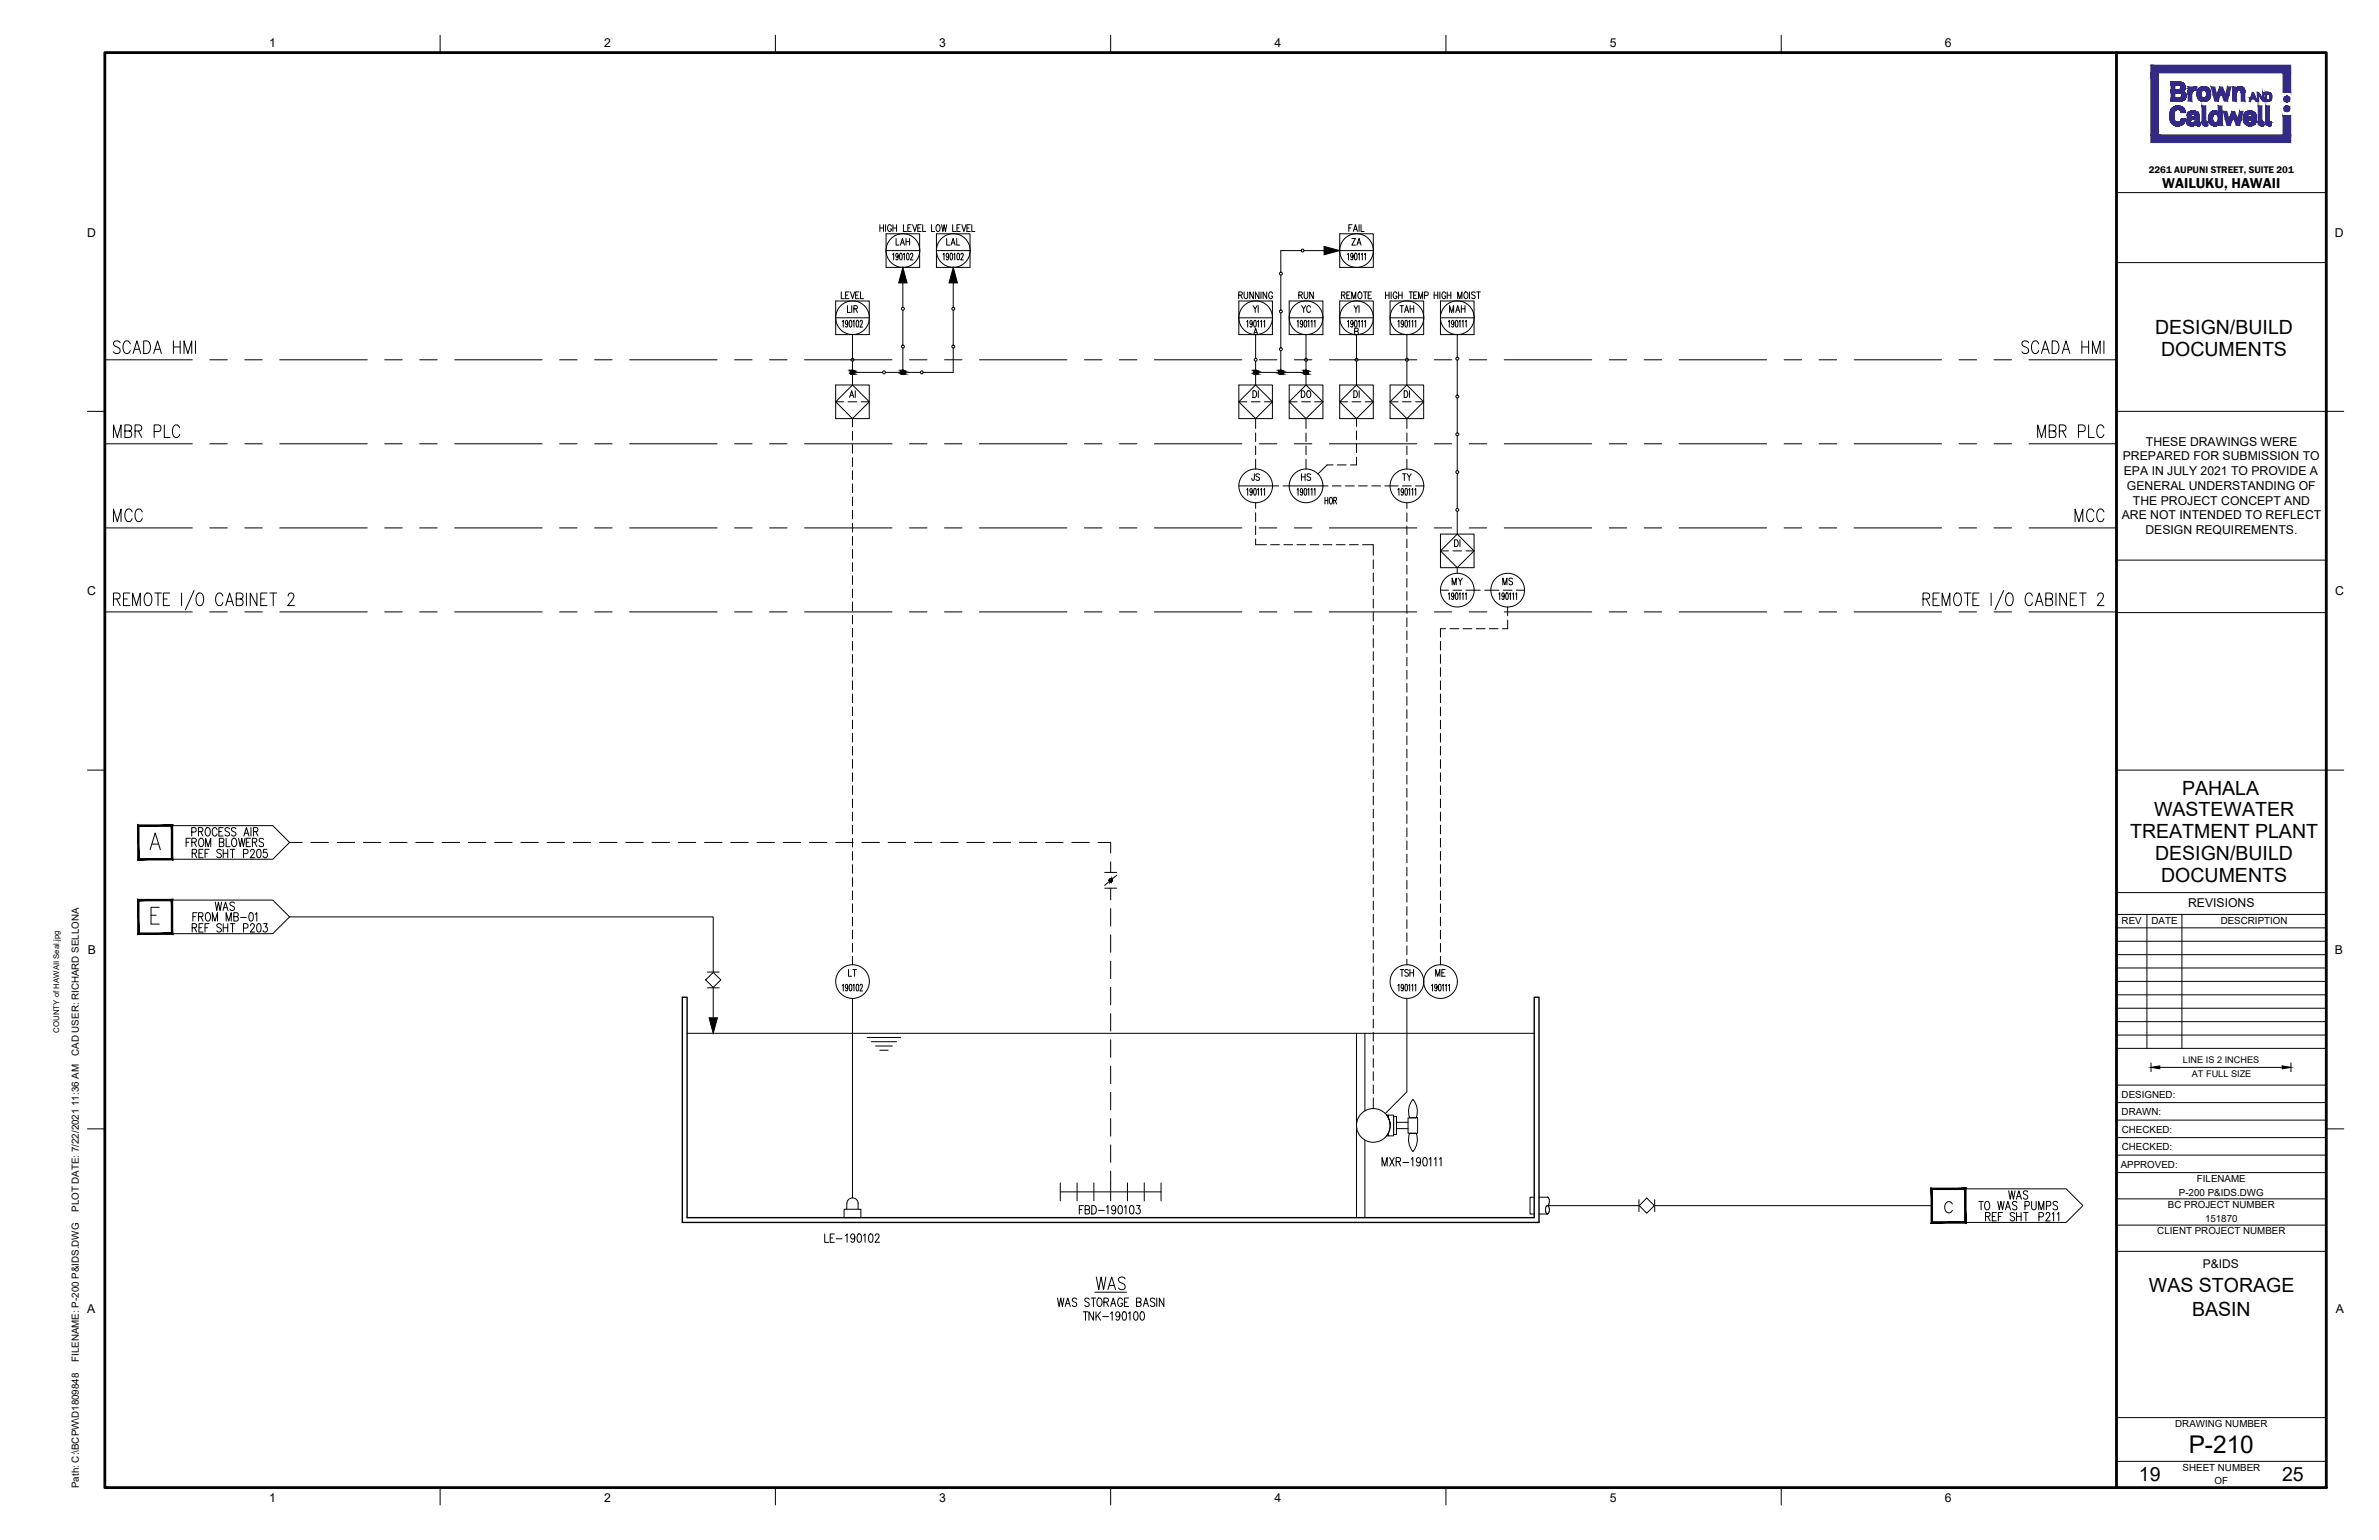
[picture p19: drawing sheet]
<svg xmlns="http://www.w3.org/2000/svg" width="864mm" height="559mm" viewBox="0 0 864 559" stroke-linecap="round" stroke-linejoin="round" font-family="sans-serif">
<defs><g id="words">
<text font-size="8.9" x="794.5" y="527.3">P-210</text>
<g font-size="7.1">
<text x="782.3" y="121.2">DESIGN/BUILD</text>
<text x="784.5" y="129">DOCUMENTS</text>
<text x="792.1" y="288.4">PAHALA</text>
<text x="782" y="296.3">WASTEWATER</text>
<text x="773.3" y="304.1">TREATMENT PLANT</text>
<text x="782.3" y="312">DESIGN/BUILD</text>
<text x="784.5" y="319.9">DOCUMENTS</text>
<text x="780.1" y="468.9">WAS STORAGE</text>
<text x="795.7" y="477.4">BASIN</text>
<text x="776.4" y="537.3">19</text>
<text x="828.4" y="537.3">25</text>
</g>
<text font-size="5.3" x="784.9" y="68.4">WAILUKU, HAWAII</text>
<g font-size="4.4">
<text x="97.7" y="16.9">1</text>
<text x="219.3" y="16.9">2</text>
<text x="340.9" y="16.9">3</text>
<text x="462.7" y="16.9">4</text>
<text x="584.3" y="16.9">5</text>
<text x="706" y="16.9">6</text>
<text x="31.7" y="85.9">D</text>
<text x="847.6" y="85.9">D</text>
<text x="779" y="161.7">THESE DRAWINGS WERE</text>
<text x="770.6" y="167">PREPARED FOR SUBMISSION TO</text>
<text x="771" y="172.4">EPA IN JULY 2021 TO PROVIDE A</text>
<text x="772.1" y="177.8">GENERAL UNDERSTANDING OF</text>
<text x="774.3" y="183.1">THE PROJECT CONCEPT AND</text>
<text x="770.2" y="188.5">ARE NOT INTENDED TO REFLECT</text>
<text x="778.8" y="193.8">DESIGN REQUIREMENTS.</text>
<text x="31.6" y="216.1">C</text>
<text x="847.7" y="216.1">C</text>
<text x="794.3" y="329.3">REVISIONS</text>
<text x="31.9" y="346.2">B</text>
<text x="847.6" y="346.2">B</text>
<text x="799.6" y="460.2">P&amp;IDS</text>
<text x="31.7" y="476.4">A</text>
<text x="847.9" y="476.4">A</text>
<text x="97.7" y="545.2">1</text>
<text x="219.3" y="545.2">2</text>
<text x="340.9" y="545.1">3</text>
<text x="462.7" y="545.1">4</text>
<text x="584.3" y="545.1">5</text>
<text x="706" y="545.1">6</text>
</g>
<text font-size="3.6" x="780" y="62.8">2261 AUPUNI STREET, SUITE 201</text>
<g font-size="3.5">
<text x="770.2" y="335.4">REV</text>
<text x="781" y="335.4">DATE</text>
<text x="806.2" y="335.4">DESCRIPTION</text>
<text x="28.6" y="383.2" transform="rotate(-90 28.6 383.2)">CAD USER: RICHARD SELLONA</text>
<text x="770.2" y="398.3">DESIGNED:</text>
<text x="770.2" y="404.6">DRAWN:</text>
<text x="770.3" y="411">CHECKED:</text>
<text x="770.3" y="417.3">CHECKED:</text>
<text x="769.8" y="423.7">APPROVED:</text>
<text x="797.5" y="428.8">FILENAME</text>
<text x="791" y="433.9">P-200 P&amp;IDS.DWG</text>
<text x="28.6" y="439.7" transform="rotate(-90 28.6 439.7)">PLOT DATE: 7/22/2021 11:36 AM</text>
<text x="787" y="438.4">BC PROJECT NUMBER</text>
<text x="800.4" y="443.4">151870</text>
<text x="783.1" y="447.7">CLIENT PROJECT NUMBER</text>
<text x="28.6" y="494.2" transform="rotate(-90 28.6 494.2)">FILENAME: P-200 P&amp;IDS.DWG</text>
<text x="789.6" y="517.9">DRAWING NUMBER</text>
<text x="792.3" y="533.8">SHEET NUMBER</text>
<text x="28.6" y="540" transform="rotate(-90 28.6 540)">Path: C:\BCPW\D1809848</text>
<text x="803.9" y="538.6">OF</text>
</g>
<g font-size="3.3">
<text x="792.4" y="385.8">LINE IS 2 INCHES</text>
<text x="795.7" y="390.9">AT FULL SIZE</text>
</g>
<text font-size="2.8" x="21.5" y="374.7" transform="rotate(-90 21.5 374.7)">COUNTY of HAWAII Seal.jpg</text>
</g></defs>
<g fill="none" stroke="#000" stroke-width=".36">
<path d="M159.8 12.8v6.3M281.5 12.8v6.3M403.2 12.8v6.3M524.9 12.8v6.3M646.6 12.8v6.3M768.3 69.9h76.2M319.4 81.5v2.5M319.4 82.7h1.3M320.7 81.5v2.5M321.5 81.5v2.5M321.6 84.8h12.2v12.2h-12.2zM321.6 90.9h12.2"/>
<path d="M323.6 82.1a.72 .72 0 0 0-.9-.6 .72 .72 0 0 0-.5 1v.6a.73 .73 0 0 0 .7 .9 .73 .73 0 0 0 .7-.9h-.5M324.1 92.3l.3-.4v2.4M324.1 82.7h1.4M324.1 81.5v2.5M325.3 86.5v2.4h1.1M325.5 81.5v2.5M326.1 92.7l-.5 .7a.72 .72 0 0 1-.4-.8 .72 .72 0 0 1 .6-.6l.3 .7a1.22 1.22 0 0 1-.6 1.6l-.3-.3M326.8 92l.2-.1a1.63 1.63 0 0 1 0 2.4l-.4-.4zM326.9 88.9l.7-2.4 .7 2.4M327.2 88.1h.8M328 81.5v2.5h1.1M328 92.3l.3-.4v2.4"/>
<path d="M328.9 86.5v2.4M328.9 87.7h1.3M329.3 92l.2-.1a1.63 1.63 0 0 1 0 2.4l-.4-1zM329.6 82.7h.7M330.2 86.5v2.4M330.5 92.5l.3-.6 .5 .2v.7l-.8 1.5h.9M330.8 81.5h-1.2v2.5h1.2M331.3 81.5l.8 2.5 .7-2.5M333.2 82.7h.7M334.4 81.5h-1.2v2.5h1.2M334.9 81.5v2.5h1.1M338.2 81.5v2.5h1.1"/>
<path d="M339.9 84.8h12.2v12.2h-12.2zM339.9 90.9h12.2M340.1 81.7l.2-.2a1.26 1.26 0 0 1 1 1.3 1.26 1.26 0 0 1-1 1.2 1.63 1.63 0 0 1-.2-2.3zM341.8 81.5l.5 2.5 .4-2.5 .5 2.5 .5-2.5M342.3 92.3l.4-.4v2.4M343.7 86.5v2.4h1.1M344.3 92.7l-.3 .7a.71 .71 0 0 1-.6-.8 .71 .71 0 0 1 .8-.6l.1 1.9-.3 .4-.5-.3M345.1 92l.2-.1a1.63 1.63 0 0 1 0 2.4l-.5-1zM345.2 88.9l.8-2.4 .7 2.4M345.5 88.1h1M345.8 81.5v2.5h1.1M346.2 92.3l.4-.4v2.4"/>
<path d="M347.3 86.5v2.4h1.1M347.4 82.7h.7M347.6 92l.2-.1a1.63 1.63 0 0 1 0 2.4l-.5-1zM348.6 81.5h-1.2v2.5h1.2M348.8 92.5l.3-.6h.3l.3 .4-1 2h1M349.2 81.5l.7 2.5 .7-2.5M351 82.7h.7M352.2 81.5h-1.2v2.5h1.2M352.8 81.5v2.5h1.1M464.9 99.8v12.7M472.3 90.9h-7.4v7.9M473.3 90.9h7.4"/>
<path d="M486.3 90.9h12.2M486.3 84.8h12.2v12.2h-12.2zM489.2 92.3l.3-.4v2.4M489.6 82.7h.7M490.7 86.5h1.3l-1.3 2.4h1.3M490.8 81.5h-1.2v2.5M491.2 92.7l-.4 .7a.71 .71 0 0 1-.5-.8 .71 .71 0 0 1 .7-.6l.1 1.9-.3 .4-.5-.3M491.3 84l.7-2.5 .8 2.5M491.6 83.2h.9M491.9 92l.2-.1a1.63 1.63 0 0 1 0 2.4l-.4-1zM492.6 88.9l.8-2.4 .7 2.4M492.9 88.1h.9"/>
<path d="M493.1 92.3l.3-.4v2.4M493.4 81.5v2.5M494.1 81.5v2.5h1.1M494.2 92.3l.3-.4v2.4M495.3 92.3l.3-.4v2.4M768.3 95.3h76.2M303.4 109.2h12.2v12.2h-12.2zM303.4 115.3h12.2M305.4 105.9v2.5h1.1M305.7 116.7l.4-.5v2.5M307 107.1h.7M307.6 110.9v2.5h1.1"/>
<path d="M307.8 117.1l-.2 .5a.64 .64 0 0 1-.7-.6 .64 .64 0 0 1 .7-.6l.1 1.8-.4 .5-.4-.3M308.2 105.9h-1.2v2.5h1.2M308.5 116.4l.3-.2 .4 .5v1.5l-.4 .5-.5-.5zM308.7 105.9l.8 2.5 .7-2.5M309.2 110.9v2.5M309.7 116.7l.3-.5v2.5M310 112.1l1.1-.1 .1-.9-1.2-.2v2.5M310.6 112.1l.6 1.3M310.6 107.1h.8M311 116.4l.2-.2a1.63 1.63 0 0 1 0 2.5l-.4-1.1zM311.8 105.9h-1.2v2.5h1.2M312.2 116.8l.3-.6 .5 .3v.7l-.8 1.5h.9"/>
<path d="M312.4 105.9v2.5h1.1M327.7 102.7v8.8M327.7 112.6v12.7M346 102.7v8.8M346 112.6v12.7M449.7 107.1l1.1-.1v-1l-1.1-.1v2.5M449.7 115.3h12.2M449.7 109.2h12.2v12.2h-12.2zM450.3 107.1l.7 1.3M451.6 105.9v1.8l.6 .7 .6-.4 .1-2.1M452.6 116.7l.3-.5v2.5M454.6 117.1l-.2 .5a.64 .64 0 0 1-.7-.6 .64 .64 0 0 1 .7-.6l.1 1.8-.3 .5-.4-.3"/>
<path d="M454.9 110.9l.7 1.2 .8-1.2M455 105.9v2.5l-1.3-2.5v2.5M455.3 116.4l.2-.2a1.63 1.63 0 0 1 0 2.5l-.4-1.1zM455.6 112.1v1.3M456.5 116.7l.3-.5v2.5M456.7 110.9v2.5M457 105.9v2.5l-1.3-2.5v2.5M457.6 116.7l.3-.5v2.5M457.8 105.9v2.5M458.7 116.7l.4-.5v2.5M459.8 105.9v2.5l-1.3-2.5v2.5M461.9 106.5a.72 .72 0 0 0-.8-.6 .72 .72 0 0 0-.6 .9v.6a.73 .73 0 0 0 .7 1 .73 .73 0 0 0 .7-1h-.4"/>
<path d="M464.9 113.5v12.7M468 115.3h12.2M468 109.2h12.2v12.2h-12.2zM470.9 116.7l.3-.5v2.5M471.5 107.1l1.1-.1 .2-.4-.2-.6-1.1-.1v2.5M472.1 107.1l.7 1.3M472.5 110.9l.7 1.2 .8-1.2M472.9 117.1l-.2 .5a.64 .64 0 0 1-.7-.6 .64 .64 0 0 1 .7-.6l.1 1.8-.3 .5-.4-.3M473.2 112.1v1.3M473.4 105.9v1.8l.6 .7 .6-.4 .1-2.1M473.6 116.4l.2-.2a1.63 1.63 0 0 1 0 2.5l-.4-1.1zM474.8 116.7l.3-.5v2.5"/>
<path d="M475.7 111.5a.72 .72 0 0 0-.8-.6 .72 .72 0 0 0-.6 .9v.6a.72 .72 0 0 0 .6 1 .72 .72 0 0 0 .8-.6M475.9 116.7l.4-.5v2.5M476.8 105.9v2.5l-1.4-2.5v2.5M477 116.7l.4-.5v2.5M486.3 115.3h12.2M486.3 109.2h12.2v12.2h-12.2zM487 107.1l1.1-.1v-1l-1.1-.1v2.5M487.6 107.1l.7 1.3M488.9 107.1h.8M489.2 116.7l.3-.5v2.5M490.1 105.9h-1.2v2.5h1.2M490.7 108.4v-2.5l.7 2.5 .8-2.5v2.5"/>
<path d="M491.2 117.1l-.2 .5a.64 .64 0 0 1-.7-.6 .64 .64 0 0 1 .7-.6l.1 1.8-.3 .5-.5-.3M491.5 110.9l.7 1.2 .8-1.2M491.9 116.4l.2-.2a1.63 1.63 0 0 1 0 2.5l-.4-1.1zM492.2 112.1v1.3M493.1 116.7l.3-.5v2.5M493.3 106l.2-.1a1.26 1.26 0 0 1 .9 1.2 1.26 1.26 0 0 1-.9 1.3 1.63 1.63 0 0 1-.2-2.4zM493.4 110.9v2.5M494.2 116.7l.3-.5v2.5M495 105.9h1.3M495.3 116.7l.3-.5v2.5M495.6 105.9v2.5M496.7 107.1h.7"/>
<path d="M497.8 105.9h-1.1v2.5h1.1M503 107.1h1.2M503 105.9v2.5M504.2 105.9v2.5M504.6 115.3h12.2M504.6 109.2h12.2v12.2h-12.2zM505 105.9v2.5M507.1 106.5a.72 .72 0 0 0-.9-.6 .72 .72 0 0 0-.5 .9v.6a.73 .73 0 0 0 .7 1 .73 .73 0 0 0 .7-1h-.5M507.4 116.7l.4-.5v2.5M507.7 107.1h1.3M507.7 105.9v2.5M508.2 110.9h1.3"/>
<path d="M508.8 110.9v2.5M509 105.9v2.5M509.5 117.1l-.2 .5a.64 .64 0 0 1-.7-.6 .64 .64 0 0 1 .7-.6l.1 1.8-.3 .5-.5-.3M509.9 113.4l.7-2.5 .7 2.5M510.2 112.5h.9M510.2 116.4l.3-.2 .4 .5v1.5l-.4 .5-.5-.5zM511.4 116.7l.3-.5v2.5M511.5 105.9h1.3M511.9 110.9v2.5M511.9 112.1h1.3M512.1 105.9v2.5M512.5 116.7l.3-.5v2.5"/>
<path d="M513.2 107.1h.7M513.2 110.9v2.5M513.6 116.7l.3-.5v2.5M514.4 105.9h-1.2v2.5h1.2M514.9 108.4v-2.5l.8 2.5 .7-2.5v2.5M517.1 107.2l1.2-.1v-1.1l-1.2-.1v2.5M520.6 107.1h1.3M520.6 105.9v2.5M521.9 105.9v2.5M522.7 105.9v2.5M522.9 115.3h12.2M522.9 109.2h12.2v12.2h-12.2z"/>
<path d="M524.8 106.5a.72 .72 0 0 0-.9-.6 .72 .72 0 0 0-.5 .9v.6a.73 .73 0 0 0 .7 1 .73 .73 0 0 0 .7-1h-.5M525.4 107.1h1.3M525.4 105.9v2.5M525.8 116.7l.3-.5v2.5M526.2 113.4v-2.5l.8 2.5 .7-2.5v2.5M526.7 105.9v2.5M527.8 117.1l-.2 .5a.64 .64 0 0 1-.7-.6 .64 .64 0 0 1 .7-.6l.2 .7a1.19 1.19 0 0 1-.6 1.6l-.3-.3M528.4 113.4l.8-2.5 .7 2.5M528.5 116.4l.2-.2a1.63 1.63 0 0 1 0 2.5l-.4-.5zM528.7 112.5h.9M529.2 108.4v-2.5l.7 2.5 .8-2.5v2.5M529.7 116.7l.3-.5v2.5"/>
<path d="M530.5 112.1h1.3M530.5 110.9v2.5M530.8 116.7l.3-.5v2.5M531.8 110.9v2.5M531.8 106l.2-.1a1.26 1.26 0 0 1 .9 1.2 1.26 1.26 0 0 1-.9 1.3 1.63 1.63 0 0 1-.2-2.4zM531.9 116.7l.4-.5v2.5M533.4 105.9v2.5M535.5 106.3a.66 .66 0 0 0-.8-.4 .66 .66 0 0 0-.4 .9l1.1 .6 .1 .6-.4 .4-.9-.4M536.1 105.9h1.3M536.7 105.9v2.5M38.1 130.6h31.7M43.6 124.4a1.26 1.26 0 0 0-1.4-.8 1.26 1.26 0 0 0-1 1.2l.3 .6 1.4 .7a1.14 1.14 0 0 1 .7 1.2 1.14 1.14 0 0 1-.8 1h-.8l-.8-.7"/>
<path d="M47.3 124.8a1.23 1.23 0 0 0-1.2-1.1 1.23 1.23 0 0 0-1.3 1.1 2.85 2.85 0 0 0 .9 3.5 1.32 1.32 0 0 0 1.6-1.1M48.3 128.3l1.4-4.6 1.4 4.6M48.9 126.7h1.7M52.2 123.7h1.2a2.68 2.68 0 0 1 0 4.6h-1.2zM55.8 128.3l1.4-4.6 1.4 4.6M56.3 126.7h1.8M62.9 123.7v4.6M62.9 125.9h2.5M65.4 123.7v4.6M66.8 128.3v-4.6l1.4 4.6 1.4-4.6v4.6M71 123.7v4.6M76.2 130.6h6.3"/>
<path d="M88.9 130.6h6.3M101.6 130.6h31.7M139.7 130.6h6.3M152.4 130.6h6.3M165.1 130.6h31.7M203.2 130.6h6.3M215.9 130.6h6.3M228.6 130.6h31.7M266.7 130.6h6.3M279.4 130.6h6.3M292.1 130.6h31.7M303.4 139.7h12.2v12.2h-12.2z"/>
<path d="M309.5 121.4v8.6M309.5 131.1v8.6M309.5 135.1h10.9M321.4 135.1h12.7M327.7 126.3v8.8M330.2 130.6h6.3M342.9 130.6h6.3M346 126.3v8.8h-10.9M355.6 130.6h31.7M393.7 130.6h6.3M406.4 130.6h6.3M419.1 130.6h31.7"/>
<path d="M449.7 139.7h12.2v12.2h-12.2zM455.1 121.5l.7-2.4 .8 2.4M455.3 120.7h1M455.8 135.1h8.6M455.8 121.4v8.6M455.8 131.1v8.6M457.2 130.6h6.3M464.9 127.3v7.8M465.5 135.1h8.6M468 139.7h12.2v12.2h-12.2zM469.9 130.6h6.3M474.1 121.4v8.6"/>
<path d="M474.1 131.1v8.6M482.6 130.6h31.7M486.3 139.7h12.2v12.2h-12.2zM491.7 120.2l1.2-.1v-.9l-1.2-.1v2.4l1.3-.2 .1-.6-.5-.5M492.4 121.4v8.6M492.4 131.1v8.6M504.6 139.7h12.2v12.2h-12.2zM510.7 121.4v8.6M510.7 131.1v8.6M520.7 130.6h6.3M529 121.4v8.3M529 130.7v12.7"/>
<path d="M533.4 130.6h6.3M546.1 130.6h31.7M584.2 130.6h6.3M596.9 130.6h6.3M609.6 130.6h31.7M647.7 130.6h6.3M660.4 130.6h6.3M673.1 130.6h31.7M711.2 130.6h6.3M723.9 130.6h6.3M736.4 124.4a1.26 1.26 0 0 0-1.4-.8 1.26 1.26 0 0 0-1 1.2l.3 .6 1.4 .7a1.14 1.14 0 0 1 .7 1.2 1.14 1.14 0 0 1-.9 1h-.7l-.8-.7M736.6 130.6h31.7"/>
<path d="M740.1 124.8a1.23 1.23 0 0 0-1.3-1.1 1.23 1.23 0 0 0-1.2 1.1 2.85 2.85 0 0 0 .9 3.5 1.32 1.32 0 0 0 1.6-1.1M741.1 128.3l1.4-4.6 1.4 4.6M741.6 126.7h1.8M744.9 123.7h1.3a2.68 2.68 0 0 1 0 4.6h-1.3zM748.6 128.3l1.4-4.6 1.4 4.6M749.1 126.7h1.8M755.7 125.9h2.5M755.7 123.7v4.6M758.2 123.7v4.6M759.6 128.3v-4.6l1.4 4.6 1.4-4.6v4.6M763.7 123.7v4.6M31.8 149.3h6.3"/>
<path d="M41.2 158.8v-4.6l1.4 4.6 1.3-4.6v4.6M45.3 156.4h1.6a1.12 1.12 0 0 0 .9-1.1 1.12 1.12 0 0 0-.9-1.1h-1.6v4.6l2.2-.3a1.28 1.28 0 0 0-.6-2.1M49 156.4h1.6a1.13 1.13 0 0 0 .9-1.1 1.13 1.13 0 0 0-.9-1.1h-1.6v4.6M50.2 156.4l1.2 2.4M56 156.6h1.6a1.26 1.26 0 0 0 .9-1.2 1.26 1.26 0 0 0-.9-1.2h-1.6v4.6M59.6 154.2v4.6h2.1M65.2 155.3a1.23 1.23 0 0 0-1.2-1.2 1.23 1.23 0 0 0-1.2 1.2 2.79 2.79 0 0 0 .9 3.5 1.33 1.33 0 0 0 1.5-1.1M303.4 145.8l6.1 6.1 6.1-6.1M303.4 145.8l6.1-6.1 6.1 6.1M303.4 145.8h2.9M307.8 145.8h3.2M308.4 144.2l.8-2.4 .7 2.4"/>
<path d="M308.7 143.4h.9M309.5 151.9v3M309.5 156.5v3.2M310.5 141.8v2.4M312.6 145.8h3M449.7 145.8l6.1 6.1 6.1-6.1M449.7 145.8h2.9M449.7 145.8l6.1-6.1 6.1 6.1M454.2 145.8h3.2M454.8 141.8a1.23 1.23 0 0 1 1.4 1.2 1.23 1.23 0 0 1-1.4 1.2zM455.8 151.9v3.6M455.8 157.1v3.2"/>
<path d="M456.8 141.8v2.4M459 145.8h2.9M468 145.8l6.1 6.1 6.1-6.1M468 145.8h2.9M468 145.8l6.1-6.1 6.1 6.1M472.4 141.8a1.23 1.23 0 0 1 1.3 1.2 1.23 1.23 0 0 1-1.3 1.2zM472.5 145.8h3.2M474.1 151.9v3.6M474.1 157.1v3.2M474.7 141.9l.2-.1a1.26 1.26 0 0 1 1 1.2 1.26 1.26 0 0 1-1 1.2 1.63 1.63 0 0 1-.2-2.3zM477.3 145.8h2.9M486.3 145.8l6.1 6.1 6.1-6.1"/>
<path d="M486.3 145.8h2.9M486.3 145.8l6.1-6.1 6.1 6.1M490.8 145.8h3.2M491.4 141.8a1.32 1.32 0 0 1 1.4 .8 1.32 1.32 0 0 1-.4 1.5l-1 .1zM492.4 151.9v2.8M492.4 156.3v3.2M493.4 141.8v2.4M495.6 145.8h2.9M504.6 145.8l6.1-6.1 6.1 6.1M504.6 145.8l6.1 6.1 6.1-6.1M504.6 145.8h2.9M509.1 145.8h3.2"/>
<path d="M509.7 141.8a1.23 1.23 0 0 1 1.4 1.2 1.23 1.23 0 0 1-1.4 1.2zM510.7 151.9v3.6M510.7 157.1v3.2M511.7 141.8v2.4M513.9 145.8h2.9M529 144.4v12.7M529 158.1v12.7M739.7 158.8v-4.6l1.4 4.6 1.4-4.6v4.6M743.9 156.4h1.5a1.12 1.12 0 0 0 1-1.1 1.12 1.12 0 0 0-1-1.1h-1.5v4.6l2.1-.3a1.28 1.28 0 0 0-.6-2.1M747.6 156.4h1.5a1.13 1.13 0 0 0 .9-1.1 1.13 1.13 0 0 0-.9-1.1h-1.5v4.6M748.7 156.4l1.3 2.4M754.5 156.6h1.6a1.25 1.25 0 0 0 .9-1.2 1.25 1.25 0 0 0-.9-1.2h-1.6v4.6"/>
<path d="M758.2 154.2v4.6h2.1M763.7 155.3a1.22 1.22 0 0 0-1.9-.9 3.1 3.1 0 0 0 .4 4.4 1.28 1.28 0 0 0 1.5-1.1M768.3 149.3h82.5M38.1 161h31.7M76.2 161h6.3M88.9 161h6.3M101.6 161h31.7M139.7 161h6.3M152.4 161h6.3M165.1 161h31.7M203.2 161h6.3M215.9 161h6.3"/>
<path d="M228.6 161h31.7M266.7 161h6.3M279.4 161h6.3M292.1 161h31.7M309.5 161.3v3.2M309.5 166.1v3.1M309.5 170.8v3.2M309.5 175.6v3.2M330.2 161h6.3M342.9 161h6.3M355.6 161h31.7M393.7 161h6.3"/>
<path d="M406.4 161h6.3M419.1 161h31.7M449.7 176.3h14.5M452.6 177.7l.3-.5v2.5M454.6 178.1l-.2 .5a.64 .64 0 0 1-.7-.6 .64 .64 0 0 1 .7-.6l.1 1.8-.3 .5-.4-.4M455.3 177.4l.2-.2a1.63 1.63 0 0 1 0 2.5l-.4-1.1zM455.3 171.9v2.2l-.5 .2-.4-.8M455.8 161.8v3.2M455.8 166.6v3.6M456.5 177.7l.3-.5v2.5M457.2 161h6.3M457.2 172.3l-.5-.4-.8 .4 .2 .5 1.1 .9v.3l-.5 .3-.8-.3"/>
<path d="M457.6 177.7l.3-.5v2.5M458.7 177.7l.4-.5v2.5M469.9 161h6.3M470.9 177.7l.3-.5v2.5M472.4 171.9v2.4M472.4 173.1h1.4M472.9 178.1l-.2 .5a.64 .64 0 0 1-.7-.6 .64 .64 0 0 1 .7-.6l.1 1.8-.3 .5-.4-.4M473.6 177.4l.2-.2a1.63 1.63 0 0 1 0 2.5l-.4-1.1zM473.8 171.9v2.4M474.1 161.8v3.2M474.1 166.6v3.6M474.8 177.7l.3-.5v2.5"/>
<path d="M475.8 172.3l-.5-.4-.8 .4 .1 .4 1.2 1v.3l-.5 .3-.8-.3M475.9 177.7l.4-.5v2.5M477 177.7l.4-.5v2.5M482.1 176.3h-16.3M482.6 161h31.7M483.7 176.3h3.1M483.9 168.7h-2.1l-3.4 3.3M485.5 168.7h3.2M488.4 176.3h3.2M492.4 161.1v3.2M492.4 165.9v2.8h-2.1M493.2 176.3h3.2"/>
<path d="M498 176.3h3.1M507.5 177.7l.3-.5v2.5M507.5 176.3h-4.8M509.1 176.3h3.2M509.1 171.9h1.3M509.5 178.1l-.2 .5a.64 .64 0 0 1-.7-.6 .64 .64 0 0 1 .7-.6l.1 1.8-.3 .5-.5-.4M509.8 171.9v2.4M510.2 177.4l.3-.2 .4 .5v1.5l-.4 .5-.5-.5zM510.7 161.8v3.2M510.7 166.6v3.6M510.8 171.9l.8 1.2 .7-1.2M511.4 177.7l.3-.5v2.5"/>
<path d="M511.6 173.1v1.2M512.5 177.7l.3-.5v2.5M513.6 177.7l.3-.5v2.5M513.9 176.3h2.9M520.7 161h6.3M529 171.8v12.7M533.4 161h6.3M546.1 161h31.7M584.2 161h6.3M596.9 161h6.3M609.6 161h31.7M647.7 161h6.3"/>
<path d="M660.4 161h6.3M673.1 161h31.7M711.2 161h6.3M723.9 161h6.3M736.6 161h31.7M38.1 191.6h31.7M41.2 189.3v-4.6l1.4 4.6 1.3-4.6v4.6M48 185.8a1.22 1.22 0 0 0-1.9-.9 3 3 0 0 0 .3 4.4 1.27 1.27 0 0 0 1.6-1.1M51.6 185.8a1.23 1.23 0 0 0-1.2-1.1 1.23 1.23 0 0 0-1.2 1.1 2.88 2.88 0 0 0 .9 3.5 1.32 1.32 0 0 0 1.5-1.1M76.2 191.6h6.3M88.9 191.6h6.3M101.6 191.6h31.7"/>
<path d="M139.7 191.6h6.3M152.4 191.6h6.3M165.1 191.6h31.7M203.2 191.6h6.3M215.9 191.6h6.3M228.6 191.6h31.7M266.7 191.6h6.3M279.4 191.6h6.3M292.1 191.6h31.7M309.5 180.3v3.2M309.5 185.1v3.2M309.5 189.9v3.1"/>
<path d="M309.5 194.6v3.2M309.5 199.4v3.2M330.2 191.6h6.3M342.9 191.6h6.3M355.6 191.6h31.7M393.7 191.6h6.3M406.4 191.6h6.3M419.1 191.6h31.7M455.8 182.4v2.1M455.8 186.1v3.1M455.8 190.8v3.2M455.8 195.6v2.1h3.9"/>
<path d="M457.2 191.6h6.3M461.3 197.7h3.1M466 197.7h3.2M469.9 191.6h6.3M470.8 197.7h3.2M475.6 197.7h3.1M480.3 197.7h3.2M481 180.5v2.4M481 181.6h1M482 180.5v2.4M482.6 191.6h31.7M482.9 180.6l.1-.1a1.43 1.43 0 0 1 .4 2.3l-.1 .1a1.4 1.4 0 0 1-.4-2.3z"/>
<path d="M484.2 181.6l.9-.1v-.9l-.9-.1v2.4M484.7 181.6l.5 1.3M485.1 197.7h3.2M489.9 197.7h3.2M494.6 197.7h3.9v3.8M510.7 182.4v2.1M510.7 186.1v3.2M510.7 190.8v3.2M510.7 195.6v3.2M520.7 191.6h6.3M522.9 199.9l6.1 6.1 6.1-6.1M522.9 193.8h12.2v12.2h-12.2z"/>
<path d="M522.9 199.9l6.1-6.1 6.1 6.1M522.9 199.9h2.9M527.4 199.9h3.2M528 195.9a1.23 1.23 0 0 1 1.4 1.2 1.23 1.23 0 0 1-1.4 1.2zM529 185.5v8.3M530 195.9v2.4M532.2 199.9h2.9M533.4 191.6h6.3M546.1 191.6h31.7M584.2 191.6h6.3M596.9 191.6h6.3M609.6 191.6h31.7"/>
<path d="M647.7 191.6h6.3M660.4 191.6h6.3M673.1 191.6h31.7M711.2 191.6h6.3M723.9 191.6h6.3M736.6 191.6h31.7M753.3 189.3v-4.6l1.4 4.6 1.4-4.6v4.6M760.1 185.8a1.23 1.23 0 0 0-1.2-1.1 1.23 1.23 0 0 0-1.3 1.1 2.88 2.88 0 0 0 .9 3.5 1.27 1.27 0 0 0 1.6-1.1M763.7 185.8a1.22 1.22 0 0 0-1.9-.9 3.1 3.1 0 0 0 .4 4.4 1.27 1.27 0 0 0 1.5-1.1M41.2 217.3h1.6a1.1 1.1 0 0 0 .8-1 1.1 1.1 0 0 0-.8-1.1h-1.6v4.6M42.4 217.3l1.2 2.5M44.8 217.3h1.4"/>
<path d="M47.1 215.2h-2.3v4.6h2.3M48.1 219.8v-4.6l1.4 4.6 1.4-4.6v4.6M53 215.4a1.44 1.44 0 0 1 1.5 .1 1.44 1.44 0 0 1 .6 1.4 1.99 1.99 0 0 1-1.7 2.9 3.1 3.1 0 0 1-.4-4.4zM56.2 215.2h2.4M57.4 215.2v4.6M59.3 217.3h1.4M61.6 215.2h-2.3v4.6h2.3M65.9 215.2v4.6M70.4 214.3l-3.1 7M71.8 215.4l.4-.2a1.99 1.99 0 0 1 1.7 2.8l-.2 .7a1.21 1.21 0 0 1-1.9 .8 3.3 3.3 0 0 1 0-4.1zM80.9 216.3a1.21 1.21 0 0 0-1.9-.9 3 3 0 0 0 .3 4.4 1.27 1.27 0 0 0 1.6-1.1M82 219.8l1.4-4.6 1.4 4.6"/>
<path d="M82.5 218.2h1.7M85.8 217.3h1.5a1.09 1.09 0 0 0 .9-1 1.09 1.09 0 0 0-.9-1.1h-1.5v4.6h1.5a1.25 1.25 0 0 0 1-1.3 1.25 1.25 0 0 0-1-1.2M89.5 215.2v4.6M93.3 215.2v4.6l-2.5-4.6v4.6M94.7 217.3h1.4M96.9 215.2h-2.2v4.6h2.2M98 215.2h2.4M99.2 215.2v4.6M104.6 216.3l.2-.7 .5-.4h.7l.5 .4a1.74 1.74 0 0 1-.3 2l-1.8 2.2h2.4M309.5 204.2v3.1M309.5 208.9v3.2M309.5 213.7v3.2"/>
<path d="M309.5 218.4v3.2M498.5 203.2v3.1M498.5 207.9v3.2M498.5 212.7v3.2M498.5 217.4v3.2M510.7 200.4v3.1M510.7 205.1v3.2M510.7 209.9v3.2M510.7 214.7v3.1M510.7 219.4v3.2M522.9 214.2h2.9M525.8 215.6l.3-.5v2.5"/>
<path d="M527.1 212.2v-2.4l.8 2.4 .7-2.4v2.4M527.4 214.2h3.2M527.8 215.9l-.2 .6a.64 .64 0 0 1-.7-.6 .64 .64 0 0 1 .7-.7l.2 .7a1.19 1.19 0 0 1-.6 1.7l-.3-.4M528.5 215.2l.2-.1a1.63 1.63 0 0 1 0 2.5l-.4-.5zM529 206v2.1M529.4 209.8l.7 1.1 .8-1.1M529.7 215.6l.3-.5v2.5M530.1 210.9v1.3M530.8 215.6l.3-.5v2.5M531.9 215.6l.4-.5v2.5M532.2 214.2h5.1M544.1 215.6l.3-.5v2.5"/>
<path d="M544.1 214.2h-5.2M545.5 212.2v-2.4l.8 2.4 .7-2.4v2.4M545.7 214.2h3.2M546.1 215.9l-.2 .6a.64 .64 0 0 1-.7-.6 .64 .64 0 0 1 .7-.7l.1 1.9-.3 .5-.4-.4M546.8 215.2l.2-.1a1.63 1.63 0 0 1 0 2.5l-.4-1.1zM548 215.6l.3-.5v2.5M549.1 210.1l-.5-.3-.8 .3 .2 .6 1 .6a.58 .58 0 0 1-.4 .9l-.8-.4M549.1 215.6l.3-.5v2.5M550.2 215.6l.3-.5v2.5M550.5 214.2h2.9M698.1 217.3h1.5a1.1 1.1 0 0 0 .9-1 1.1 1.1 0 0 0-.9-1.1h-1.5v4.6M699.3 217.3l1.2 2.5"/>
<path d="M701.7 217.3h1.4M704 215.2h-2.3v4.6h2.3M705 219.8v-4.6l1.4 4.6 1.4-4.6v4.6M709.9 215.4l.4-.2a1.99 1.99 0 0 1 1.7 2.8 1.37 1.37 0 0 1-.8 1.6 1.37 1.37 0 0 1-1.7-.5 3.3 3.3 0 0 1 .4-3.7zM713.1 215.2h2.4M714.2 215.2v4.6M716.2 217.3h1.4M718.4 215.2h-2.2v4.6h2.2M722.8 215.2v4.6M727.3 214.3l-3.1 7M728.7 215.4l.4-.2a1.99 1.99 0 0 1 1.7 2.8l-.2 .7a1.21 1.21 0 0 1-1.9 .8 3.3 3.3 0 0 1 0-4.1zM737.8 216.3a1.21 1.21 0 0 0-1.9-.9 3 3 0 0 0 .3 4.4 1.27 1.27 0 0 0 1.6-1.1"/>
<path d="M738.8 219.8l1.4-4.6 1.4 4.6M739.4 218.2h1.7M742.7 217.3h1.5a1.09 1.09 0 0 0 .9-1 1.09 1.09 0 0 0-.9-1.1h-1.5v4.6h1.5a1.25 1.25 0 0 0 1-1.3 1.25 1.25 0 0 0-1-1.2M746.3 215.2v4.6M750.1 215.2v4.6l-2.4-4.6v4.6M751.5 217.3h1.4M753.8 215.2h-2.3v4.6h2.3M754.9 215.2h2.4M756.1 215.2v4.6M761.5 216.3l.2-.7 .5-.4h.7l.5 .4a1.74 1.74 0 0 1-.3 2l-1.8 2.2h2.4M768.3 203.2h76.2M38.1 222h31.7"/>
<path d="M76.2 222h6.3M88.9 222h6.3M101.6 222h31.7M139.7 222h6.3M152.4 222h6.3M165.1 222h31.7M203.2 222h6.3M215.9 222h6.3M228.6 222h31.7M266.7 222h6.3M279.4 222h6.3M292.1 222h31.7"/>
<path d="M309.5 223.2v3.2M309.5 228v3.1M309.5 232.7v3.2M309.5 237.5v3.2M330.2 222h6.3M342.9 222h6.3M355.6 222h31.7M393.7 222h6.3M406.4 222h6.3M419.1 222h31.7M457.2 222h6.3M469.9 222h6.3"/>
<path d="M482.6 222h31.7M498.5 222.2v3.2M498.5 226.9v3.2M498.5 231.7v3.2M498.5 236.5v3.1M510.7 224.2v3.2M510.7 228.9v3.2M510.7 233.7v3.2M510.7 238.5v3.1M520.7 222h6.3M522.9 232.7v3.2M522.9 237.5v3.2"/>
<path d="M524.8 228.1h-1.9v3.1M526.4 228.1h3.1M531.1 228.1h3.2M533.4 222h6.3M535.9 228.1h3.2M540.6 228.1h3.2M546.1 222h31.7M547.3 220.3v3.1M547.3 225v3.1h-1.9M584.2 222h6.3M596.9 222h6.3M609.6 222h31.7"/>
<path d="M647.7 222h6.3M660.4 222h6.3M673.1 222h31.7M711.2 222h6.3M723.9 222h6.3M736.6 222h31.7M768.3 222.3h76.2M309.5 242.3v3.1M309.5 247v3.2M309.5 251.8v3.2M309.5 256.5v3.2M498.5 241.3v3.1"/>
<path d="M498.5 246v3.2M498.5 250.8v3.2M498.5 255.5v3.2M510.7 243.2v3.2M510.7 248v3.2M510.7 252.8v3.1M510.7 257.5v3.2M522.9 242.3v3.1M522.9 247.1v3.1M522.9 251.8v3.2M522.9 256.6v3.2M31.8 279.4h6.3"/>
<path d="M309.5 261.3v3.2M309.5 266.1v3.1M309.5 270.8v3.2M309.5 275.6v3.2M498.5 260.3v3.2M498.5 265v3.2M498.5 269.8v3.2M498.5 274.6v3.1M498.5 279.4v3.1M510.7 262.3v3.2M510.7 267v3.2M510.7 271.8v3.2"/>
<path d="M510.7 276.6v3.1M522.9 261.3v3.2M522.9 266.1v3.2M522.9 270.8v3.2M522.9 275.6v3.2M768.3 279.4h82.5M62.4 299.6h36.6l6.1 6.1-6.1 6.1h-36.6zM309.5 280.4v3.1M309.5 285.1v3.2M309.5 289.9v3.2M309.5 294.7v3.2M309.5 299.4v3.2"/>
<path d="M498.5 284.1v3.2M498.5 288.9v3.2M498.5 293.6v3.2M498.5 298.4v3.2M510.7 281.3v3.2M510.7 286.1v3.2M510.7 290.9v3.1M510.7 295.6v3.2M522.9 280.4v3.1M522.9 285.2v3.1M522.9 289.9v3.2M522.9 294.7v3.2"/>
<path d="M522.9 299.4v3.2M54.5 308.3l1.8-6.1 1.9 6.1M55.2 306.3h2.3M67.6 305.6h.9M69.1 304.2h-1.5v3M69.6 301.9h1.1a.85 .85 0 0 0 .5-.8 .85 .85 0 0 0-.5-.8h-1.1v3.1M69.6 305.6l1.4-.1 .3-.4-.1-.6-.5-.3h-1.1v3M69.8 309.6l1.4-.1 .2-.5-.2-.7-1.4-.1v3M70.5 305.6l.8 1.6M70.6 309.6l.8 1.6M72.1 301.8l1.3-.2 .3-.4-.3-.8-1.3-.1v3.1M72.2 309.6h1"/>
<path d="M72.6 304.3l.2-.1a1.69 1.69 0 0 1 1.2 1.3 1.69 1.69 0 0 1-.8 1.7 1.65 1.65 0 0 1-1.2-1.2 1.65 1.65 0 0 1 .6-1.7zM72.9 301.8l.8 1.6M73.7 308.2h-1.5v3h1.5M74.4 309.6h1M74.6 307.2v-3l1 3 .9-3v3M74.9 300.4l.3-.1a1.65 1.65 0 0 1 1.2 1.2 1.65 1.65 0 0 1-.5 1.7l-.3 .2a1.67 1.67 0 0 1-1.2-1.3 1.67 1.67 0 0 1 .5-1.7zM75.9 308.2h-1.5v3M78.8 301a.9 .9 0 0 0-1.1-.7 .9 .9 0 0 0-.7 1.2v.7a.9 .9 0 0 0 .7 1.1 .9 .9 0 0 0 1.1-.7M79.5 301.8h.9M79.6 305.6l1.4-.1 .3-.4-.1-.6-.5-.3h-1.1v3h1.1l.5-.3 .1-.7-.6-.6M80.3 308.6a.82 .82 0 0 0-1-.4 .82 .82 0 0 0-.5 1l1.1 .6 .4 .5a.88 .88 0 0 1-.6 .9 .88 .88 0 0 1-1-.4M81 300.3h-1.5v3.1h1.5"/>
<path d="M81 308.2v3M81 309.6h1.7M82.1 304.2v3h1.4M82.7 308.2v3M83.3 300.7a.82 .82 0 0 0-1-.4 .82 .82 0 0 0-.5 1l1.3 .7 .2 .5a.88 .88 0 0 1-.6 .9 .88 .88 0 0 1-1-.5M83.6 308.2h1.6M84.3 304.6l.5-.4a1.69 1.69 0 0 1 1.2 1.3 1.69 1.69 0 0 1-.8 1.7 1.61 1.61 0 0 1-.9-2.6zM84.4 308.2v3M85.6 300.7a.82 .82 0 0 0-1-.4 .82 .82 0 0 0-.5 1l1.3 .7 .2 .5a.88 .88 0 0 1-.6 .9 .88 .88 0 0 1-1-.5M86.6 304.2l.6 3 .6-3 .5 3 .6-3M88.4 309.8l1.5-.3 .1-.8-.2-.4-1.4-.1v3M88.5 303.4l1-3.1 .9 3.1"/>
<path d="M88.9 302.3h1.1M89.4 305.6h.9M90.9 304.2h-1.5v3h1.5M91 308.9l.4-.7 .7 .1 .2 .4-.1 .6-1.4 1.9h1.7M91.1 300.3v3.1M91.6 305.6l1.4-.1 .1-1-.4-.3h-1.1v3M92 301.8l1.4-.2 .2-.4-.2-.8-1.4-.1v3.1M92.4 305.6l.8 1.6M92.8 301.8l.8 1.6M93.5 308.3l.6-.1a2.03 2.03 0 0 1 0 3h-.2a2.33 2.33 0 0 1-.4-2.9zM95.7 304.6a.82 .82 0 0 0-1.1-.4 .82 .82 0 0 0-.5 1l1.4 .7 .2 .9a.95 .95 0 0 1-1.6 0M96.9 308.2h-1.2l-.1 1.3a.94 .94 0 0 1 1.3 .1 .94 .94 0 0 1 0 1.3 .94 .94 0 0 1-1.3 0l-.1-.3"/>
<path d="M105.1 305.7h4.6M112.9 305.7h6.3M122.4 305.7h6.3M131.9 305.7h6.4M141.4 305.7h6.4M151 305.7h6.3M160.5 305.7h6.3M170 305.7h6.4M179.5 305.7h6.4M189.1 305.7h6.3M198.6 305.7h6.3M208.1 305.7h6.4"/>
<path d="M217.6 305.7h6.4M227.2 305.7h6.3M236.7 305.7h6.3M246.2 305.7h6.4M255.7 305.7h6.4M265.3 305.7h6.3M274.8 305.7h6.3M284.3 305.7h6.4M293.8 305.7h6.4M303.4 305.7h6.3M309.5 304.2v3.2M309.5 308.9v3.2"/>
<path d="M309.5 313.7v3.2M309.5 318.5v3.1M312.9 305.7h6.3M322.4 305.7h6.4M331.9 305.7h6.4M341.5 305.7h6.3M351 305.7h6.3M360.5 305.7h6.4M370 305.7h6.4M379.6 305.7h6.3M389.1 305.7h6.3M398.6 305.7h4.6v3.8"/>
<path d="M401 316.6h4.3M403.2 312.7v3.9M405.4 317.6l-4.4 3.7M498.5 303.1v3.2M498.5 307.9v3.2M498.5 312.7v3.1M498.5 317.5v3.1M510.7 300.4v3.2M510.7 305.1v3.2M510.7 309.9v3.2M510.7 314.7v3.1M510.7 319.4v3.2"/>
<path d="M522.9 304.2v3.2M522.9 308.9v3.2M522.9 313.7v3.2M522.9 318.5v3.1M54.8 332.1h1.9M57.8 329.2h-3v6.1h3M62.4 326.6h36.6l6.1 6.1-6.1 6.1h-36.6zM69.8 336.6l1.4-.1 .1-1.1-.5-.2h-1v3M70 332.6h1M70.6 336.6l.8 1.6M71.5 331.2h-1.5v3M72.1 332.6l1.4-.1 .2-.5-.2-.7-1.4-.1v3"/>
<path d="M72.2 336.6h1M72.9 332.6l.8 1.6M73.7 335.2h-1.5v3h1.5M74.4 336.6h1M75 331.3l.2-.1a1.64 1.64 0 0 1 1.3 1.2 1.64 1.64 0 0 1-.6 1.7l-.2 .1a1.65 1.65 0 0 1-1.3-1.2 1.65 1.65 0 0 1 .6-1.7zM75.9 335.2h-1.5v3M77.1 334.2v-3l.9 3 1-3v3M78.1 327.3l.6 3.1 .6-3.1 .6 3.1 .6-3.1M80.3 335.6a.81 .81 0 0 0-1-.5 .81 .81 0 0 0-.5 1.1l1.4 .9 .1 .7a.98 .98 0 0 1-1.6 0M80.9 330.4l1-3.1 .9 3.1M81 336.6h1.7M81 335.2v3"/>
<path d="M81.3 329.4h1.1M82.1 334.2v-3l.9 3 .9-3v3M82.7 335.2v3M83.6 335.2h1.6M84.4 335.2v3M84.9 332.6l1.4-.1 .2-.5-.2-.7-1.4-.1v3h1a.85 .85 0 0 0 .6-.8 .85 .85 0 0 0-.6-.8M85.1 327.7a.85 .85 0 0 0-.9-.4 .85 .85 0 0 0-.7 .7l.2 .5 1.3 .7a.85 .85 0 0 1-.4 1.2 .85 .85 0 0 1-1.1-.5M87.3 332.9h2.1M88.4 336.8l1.4-.2 .2-.4-.1-.8-.4-.2h-1.1v3M90.7 331.3l.6-.1a2.03 2.03 0 0 1 0 3h-.3a2.33 2.33 0 0 1-.3-2.9zM91 335.9l.4-.7h.5l.4 .5-.3 1.1-1.2 1.4h1.7M92.7 331.8l.5-.6v3"/>
<path d="M93.5 335.3l.6-.1a2.03 2.03 0 0 1 0 3h-.2a2.26 2.26 0 0 1-.4-2.9zM95.7 335.2h1.3l-.7 1.1a.89 .89 0 0 1 .7 1.4 .89 .89 0 0 1-1.5 0M105.1 332.7h153.8v20M309.5 323.3v3.1M309.5 328v3.2M309.5 332.8v3.2M309.5 337.5v3.2M401 322.3h4.3M403.2 322.3v4.2M403.2 329.7v6.3M403.2 339.2v6.4M498.5 322.2v3.2"/>
<path d="M498.5 327v3.2M498.5 331.7v3.2M498.5 336.5v3.2M510.7 324.2v3.2M510.7 329v3.1M510.7 333.7v3.2M510.7 338.5v3.2M522.9 323.3v3.1M522.9 328v3.2M522.9 332.8v3.2M522.9 337.5v3.2M768.3 336.7h76.2"/>
<path d="M768.3 331.8h76.2M768.3 323.9h76.2M779.4 331.8v48.6M792.1 331.8v48.6M256.2 355.6l2.7-2.8 2.8 2.8-2.8 2.7zM256.8 352.7h4.3M256.8 358.4h4.3M258.9 358.4v10.9M305.7 357.6l.4-.4v2.4M307.8 358l-.2 .6a.66 .66 0 0 1-.7-.7 .66 .66 0 0 1 .7-.6l.1 1.8-.4 .5-.4-.4M308 351.8v2.4h1.1M308.5 357.3l.3-.1a1.65 1.65 0 0 1-.1 2.4l-.4-1z"/>
<path d="M309.5 342.3v3.2M309.5 347v3.1M309.6 351.8h1.3M309.7 357.6l.3-.4v2.4M310.2 351.8v2.4M311 357.3l.3-.1a1.7 1.7 0 0 1-.1 2.4l-.4-1zM312.2 357.7l.1-.3a.51 .51 0 0 1 .7-.1 .51 .51 0 0 1 0 .8l-.8 1.5h.9M403.2 348.7v6.4M403.2 358.3v6.3M498.5 341.2v3.2M498.5 346v3.2M498.5 350.8v3.1"/>
<path d="M498.5 355.6v3.1M507.5 357.6l.3-.4v2.4M508.3 351.8h1.3M508.9 351.8v2.4M509.5 358l-.2 .6a.66 .66 0 0 1-.7-.7 .66 .66 0 0 1 .7-.6l.1 1.8-.3 .5-.5-.4M510.2 357.3l.3-.1a1.65 1.65 0 0 1-.1 2.4l-.4-1zM510.7 343.2v3.2M510.7 348v2.1M511.3 352.1l-.5-.3-.9 .3 .3 .6 .9 .5 .2 .7-.5 .3-.9-.3M511.4 357.6l.3-.4v2.4M511.8 351.8v2.4M511.8 353h1.3"/>
<path d="M512.5 357.6l.3-.4v2.4M513.1 351.8v2.4M513.6 357.6l.3-.4v2.4M519.6 357.6l.4-.4v2.4M521.2 354.2v-2.4l.7 2.4 .8-2.4v2.4M521.7 358l-.2 .6a.66 .66 0 0 1-.7-.7 .66 .66 0 0 1 .7-.6l.2 .7a1.19 1.19 0 0 1-.6 1.6l-.3-.4M522.4 357.3l.3-.1a1.7 1.7 0 0 1-.1 2.4l-.4-.5zM522.9 342.3v3.2M522.9 347v3.1M523.4 353h.8M523.6 357.6l.3-.4v2.4M524.6 351.8h-1.2v2.4h1.2"/>
<path d="M524.7 357.6l.3-.4v2.4M525.8 357.6l.4-.4v2.4M768.3 356.1h76.2M768.3 351.2h76.2M768.3 346.4h76.2M768.3 341.5h76.2M249.4 374.9h307.5M309.5 362.3v72.4M314.8 376.5h12.2M316.3 378h9.2M317.8 379.6h6.1M403.2 367.8v6.3"/>
<path d="M403.2 377.3v6.4M492.4 374.9v66.9M495.5 374.9v28.2M498.5 360.3v3.2M498.5 365.1v3.2M498.5 369.8v3.2M498.5 374.6v3.2M498.5 379.3v3.2M510.7 362.3v33.9l-7.9 7.9M768.3 365.8h76.2M768.3 361h76.2M768.3 370.7h76.2"/>
<path d="M768.3 375.6h76.2M319.4 381.1h3M403.2 386.8v6.4M403.2 396.4v6.3M498.5 384.1v3.2M498.5 388.9v3.1M498.5 393.7v3.1M498.5 398.4v3.9M768.3 393.7h76.2M768.3 380.4h76.2M780.8 385.7v3.2M784 387.3h44.5"/>
<path d="M831.6 385.7v3.2M31.8 409.6h6.3M403.2 405.9v6.3M403.2 415.4v6.4M495.5 413.7v28.1M503.3 404.6a6.1 6.1 0 0 1-3.6 9.8 6.1 6.1 0 0 1-7-7.8 6.1 6.1 0 0 1 10.2-2.6 6.1 6.1 0 0 1 .4 8.2h2.6v-7.6h-2.6M504 404.6v1.2M504 411.1v1.1M505.9 405.1h1v6.5h-1zM506.9 409.5h4.2M506.9 407.2h4.2M511.1 405.6h3.5v5.6h-3.5z"/>
<path d="M511.7 405.6h2.4M511.7 411.2h2.4M511.7 411.2a6.6 6.6 0 0 0 1.2 6.6 6.6 6.6 0 0 0 1.2-6.6M511.7 405.6a6.6 6.6 0 0 1 1.2-6.7 6.6 6.6 0 0 1 1.2 6.7M768.3 406.4h76.2M768.3 400.1h76.2M768.3 419.1h76.2M768.3 412.8h76.2M844.5 409.6h6.3M306.4 438.8h6.1v3h-6.1zM307.4 436.8v2M307.4 436.7a2.05 2.05 0 0 1 2.1-2 2.05 2.05 0 0 1 2 2"/>
<path d="M311.5 436.8v2M384.9 432.5h36.6M384.9 429.2v6.5M391 429.2v6.5M391.8 438.9h.9M393.3 437.5h-1.5v3M393.9 438.9l1.4-.1 .2-.5-.2-.7-1.4-.1v3h1l.5-.3 .1-.7-.6-.6M396.3 437.5a1.62 1.62 0 0 1 1.7 1 1.62 1.62 0 0 1-.5 1.9l-1.2 .1zM397.1 429.2v6.5M398.8 439.2h2.1M401.7 438l.5-.6v3.1M403.2 424.9v10.8"/>
<path d="M405 438.4l-.3 .8a.87 .87 0 0 1-1.2-.8 .87 .87 0 0 1 1.2-.8 2.26 2.26 0 0 1-.4 2.9l-.6-.1-.1-.3M406.2 437.6l.5-.2a1.95 1.95 0 0 1 0 3.1h-.2a2.13 2.13 0 0 1-.3-2.9zM408.1 438l.6-.6v3.1M409.3 429.2v6.5M410.3 437.6l.6-.2a1.95 1.95 0 0 1 0 3.1h-.2a1.72 1.72 0 0 1-.6-2.5zM412.6 437.4h1.3l-.8 1.2a.9 .9 0 0 1 .8 1.4 .9 .9 0 0 1-1.6-.1M415.4 429.2v6.5M421.5 429.2v6.5M501.7 423.1v-3.1l.9 3.1 1-3.1v3.1M504.5 420l1.6 3.1M506.1 420l-1.6 3.1M506.8 421.5l1.4-.2 .1-1-.4-.3h-1.1v3.1"/>
<path d="M507.6 421.5l.8 1.6M509.3 421.8h2M512.3 420.6l.6-.6v3.1M515.7 421l-.4 .8a.85 .85 0 0 1-1.2-.8 .85 .85 0 0 1 1.2-.8 2.28 2.28 0 0 1-.3 2.9l-.6-.1-.1-.3M516.8 420.2l.6-.2a1.95 1.95 0 0 1 0 3.1h-.2a1.79 1.79 0 0 1-.6-2.5zM518.8 420.6l.6-.6v3.1M520.7 420.6l.6-.6v3.1M522.5 420.6l.6-.6v3.1M556.9 434.4h-1.5v6.1h1.5M558.7 434.4h3M561.2 437.9l-.2 1.1 .2 1.1M561.3 437.9a.55 .55 0 0 1 .7-.4 .55 .55 0 0 1 .3 .7v1.6l-.6 .7"/>
<path d="M561.7 434.4h.1M561.7 434.4l.3 .1M562 434.5l.2 .3M562.2 434.8a2.16 2.16 0 0 1-.5 2.7h33.3M595 435.3v4.3M597.8 434.7l2.7 2.8-2.7 2.7-2.7-2.7zM600.7 437.5h100.6M600.7 435.3v4.3M708.7 436.9a1.38 1.38 0 0 0-1.2-.9 1.38 1.38 0 0 0-1.3 .9 2.05 2.05 0 0 0 1.6 3.2l.9-.9M713.4 431.4h36.6l6.1 6.1-6.1 6.1h-36.6zM718.4 435.9h1.6M719.2 435.9v3.1"/>
<path d="M720.9 436.1l.2-.2a1.67 1.67 0 0 1 1.3 1.3 1.67 1.67 0 0 1-.6 1.7l-.2 .1a.99 .99 0 0 1-1.2-1.1v-.8zM724.7 440h-1.5v3h1.5M725.2 435.9l.6 3.1 .6-3.1 .5 3.1 .6-3.1M726.9 440h-1.5v3M728 439l.9-3.1 .9 3.1M728.3 438h1.2M729.1 432.1l.6 3 .6-3 .6 3 .6-3M731.9 435.1l1-3 .9 3M732 440v3M732.2 436.4a.82 .82 0 0 0-1.1-.5 .82 .82 0 0 0-.5 1.1l1.3 .7 .3 .9a.95 .95 0 0 1-1.7 0M732.3 434.1h1.1M733.7 440v3"/>
<path d="M734.6 440h1.6M735.1 437.6l1.4-.2 .2-.4-.2-.9-1.4-.2v3.1M735.4 440v3M736.1 432.5a.85 .85 0 0 0-.9-.4 .85 .85 0 0 0-.7 .7l.2 .4 1.3 .8a.85 .85 0 0 1-.4 1.1 .85 .85 0 0 1-1.1-.4M737.5 435.9v2.2a.85 .85 0 0 0 .4 .8 .85 .85 0 0 0 .9 0l.3-.8v-2.2M740.1 439v-3.1l.9 3.1 .9-3.1v3.1M742.9 437.6l1.4-.2 .2-.4-.2-.9-1.4-.2v3.1M746.9 436.4a.82 .82 0 0 0-1-.5 .82 .82 0 0 0-.5 1.1l1.3 .7a.78 .78 0 0 1 0 1.2 1.02 1.02 0 0 1-1.4-.3M768.3 425.5h76.2M768.3 435h76.2M299.4 447.8v3h1.4M301.4 449.2h.9"/>
<path d="M302.9 447.8h-1.5v3h1.5M303.6 449.5h2M306.9 448.3l.6-.6v3.1M310.3 448.7l-.3 .8a.85 .85 0 0 1-1.2-.8 .85 .85 0 0 1 1.2-.8 2.6 2.6 0 0 1 0 2.7l-.6 .2-.5-.5M311.4 447.9l.6-.2a2.03 2.03 0 0 1 0 3.1h-.2a2.28 2.28 0 0 1-.4-2.9zM313.4 448.3l.6-.6v3.1M315.6 447.9l.6-.2a2.03 2.03 0 0 1 0 3.1h-.2a2.28 2.28 0 0 1-.4-2.9zM317.7 448.4l.5-.7h.4l.5 .6-.3 1-1.2 1.5h1.6M558.7 440.5h3M561.3 440.1l.4 .4M720.8 441.4l1.4-.2 .2-.4-.1-.6-1.5-.2v3M721.6 441.4l.8 1.6"/>
<path d="M723.2 441.4h1M725.4 441.4h1M731.4 440.4a.82 .82 0 0 0-1.1-.4 .82 .82 0 0 0-.5 1l1.1 .5 .5 .6a.87 .87 0 0 1-.7 .9 .87 .87 0 0 1-1-.4M732 441.4h1.7M740.2 441.5l1.4-.1 .2-.4-.1-.8-1.5-.2v3M742.7 440.7l.5-.7 .7 .1 .2 .4-.1 .6-1.4 1.9h1.6M744.9 440.5l.6-.5v3M746.8 440.5l.6-.5v3M768.3 444.5h76.2M768.3 454.1h76.2M383.9 471l.6 3 .6-3 .6 3 .5-3M386.7 474l.9-3 .9 3"/>
<path d="M387.1 473h1.1M390.9 471.5a.81 .81 0 0 0-1.1-.5 .81 .81 0 0 0-.5 1l1.4 .7 .2 .9a.95 .95 0 0 1-1.6 0M393.2 476h1.6M394 476v3M395.4 471.5a.81 .81 0 0 0-1-.5 .81 .81 0 0 0-.5 1l1.3 .7 .2 .9a.95 .95 0 0 1-1.6 0M396.1 471h1.6M396.9 471v3M396.9 476v3l-1.6-3v3M397.4 468.9h11.5M397.8 476v3M398 463.4l.9 4.6 .8-4.6 .9 4.6 .8-4.6M398.4 477.3l1.1 1.7"/>
<path d="M398.7 471.2l.2-.2a1.69 1.69 0 0 1 1.2 1.4 1.69 1.69 0 0 1-.8 1.6 1.65 1.65 0 0 1-1.2-1.2 1.65 1.65 0 0 1 .6-1.6zM399.5 476l-1.7 2M400.3 477.7h2.1M400.7 472.5l1.4-.2 .3-.4-.1-.6-.5-.3h-1.1v3M401.6 472.5l.8 1.5M402.2 468l1.4-4.6 1.4 4.6M402.7 466.4h1.7M403.1 476.6l.6-.6v3M403.2 474l.9-3 .9 3M403.5 473h1.2M406.5 477l-.4 .7a.82 .82 0 0 1-1.1-.9 .82 .82 0 0 1 1.4-.4l.1 .6a1.49 1.49 0 0 1-.9 2l-.5-.4M407.5 471.7a.92 .92 0 0 0-1.1-.7 .92 .92 0 0 0-.7 1.2v.7a.92 .92 0 0 0 .9 1.2 .92 .92 0 0 0 .9-1.2h-.6"/>
<path d="M407.7 476.1l.6-.1a2.03 2.03 0 0 1 0 3h-.3a2.33 2.33 0 0 1-.3-2.9zM408.2 472.5h.9M408.4 464.1a1.29 1.29 0 0 0-1.4-.8 1.29 1.29 0 0 0-1 1.2 2.47 2.47 0 0 0 2.1 1.5 1.15 1.15 0 0 1-.5 2h-.7l-.9-.7M409.7 476.6l.5-.6v3M409.7 471h-1.5v3h1.5M411.9 476.1l.6-.1a2.03 2.03 0 0 1 0 3h-.3a2.33 2.33 0 0 1-.3-2.9zM412.6 472.5l1.4-.2 .2-.4-.1-.6-.5-.3h-1v3h1l.5-.2 .1-.8-.6-.5M414.2 476.1l.5-.1a1.79 1.79 0 0 1 .6 2.5l-.2 .4-.6 .1a2.19 2.19 0 0 1-.3-2.9zM415 474l1-3 .9 3M415.4 473h1.2M419.2 471.5a.81 .81 0 0 0-1-.5 .81 .81 0 0 0-.5 1l1.3 .7 .2 .9a.98 .98 0 0 1-1.6 0M419.9 471v3"/>
<path d="M422.5 471v3l-1.7-3v3M768.3 514.4h76.2M159.8 539.8v6.3M281.5 539.8v6.3M403.2 539.8v6.3M524.9 539.8v6.3M646.6 539.8v6.3M768.3 530.3h76.2"/>
<circle cx="327.8" cy="90.9" r="6.1"/>
<circle cx="346.1" cy="90.9" r="6.1"/>
<circle cx="465" cy="99.3" r=".53"/>
<circle cx="472.8" cy="90.9" r=".53"/>
<circle cx="492.4" cy="90.9" r="6.1"/>
<circle cx="309.5" cy="115.3" r="6.1"/>
<circle cx="327.8" cy="112" r=".53"/>
<circle cx="346.1" cy="112" r=".53"/>
<circle cx="455.8" cy="115.3" r="6.1"/>
<circle cx="465" cy="113" r=".53"/>
<circle cx="474.1" cy="115.3" r="6.1"/>
<circle cx="492.4" cy="115.3" r="6.1"/>
<circle cx="510.7" cy="115.3" r="6.1"/>
<circle cx="529" cy="115.3" r="6.1"/>
<circle cx="309.5" cy="135.1" r=".76"/>
<circle cx="309.5" cy="130.5" r=".53"/>
<circle cx="320.9" cy="135.1" r=".53"/>
<circle cx="327.7" cy="135.1" r=".76"/>
<circle cx="327.8" cy="125.8" r=".53"/>
<circle cx="334.6" cy="135.1" r=".53"/>
<circle cx="346.1" cy="125.8" r=".53"/>
<circle cx="455.8" cy="135.1" r=".76"/>
<circle cx="455.8" cy="130.5" r=".53"/>
<circle cx="464.9" cy="135.1" r=".76"/>
<circle cx="465" cy="135.1" r=".53"/>
<circle cx="465" cy="126.7" r=".53"/>
<circle cx="474.1" cy="135.1" r=".76"/>
<circle cx="474.1" cy="130.5" r=".53"/>
<circle cx="492.4" cy="130.5" r=".53"/>
<circle cx="510.7" cy="130.5" r=".53"/>
<circle cx="529" cy="130.2" r=".53"/>
<circle cx="529" cy="143.9" r=".53"/>
<circle cx="529" cy="157.6" r=".53"/>
<circle cx="455.8" cy="176.3" r="6.1"/>
<circle cx="474.1" cy="176.3" r="6.1"/>
<circle cx="510.7" cy="176.3" r="6.1"/>
<circle cx="529" cy="171.3" r=".53"/>
<circle cx="529" cy="185" r=".53"/>
<circle cx="529" cy="214.1" r="6.1"/>
<circle cx="547.3" cy="214.1" r="6.1"/>
<circle cx="403.2" cy="319.4" r=".53"/>
<circle cx="309.5" cy="356.2" r="6.1"/>
<circle cx="510.7" cy="356.2" r="6.1"/>
<circle cx="522.9" cy="356.2" r="6.1"/>
</g>
<g fill="#000" stroke="#000" stroke-width=".36">
<path d="M480.7 89.4l5.6 1.5-5.6 1.6zM327.7 97l1.6 5.7h-3.1zM346 97l1.6 5.7h-3.1zM309.2 134.4h.3zM309.5 135.8h.2zM327.5 134.4h.2zM327.7 135.8h.3zM455.5 134.4h.3zM455.8 135.8h.3zM464.7 134.4h.2zM464.9 135.8h.3zM473.8 134.4h.3z"/>
<path d="M474.1 135.8h.3zM402.9 319.7v.2zM403.7 319.3v.2zM257.4 369.3h3l-1.5 5.6zM780.8 387.3l3.2-.5v1zM828.5 386.8l3.1 .5-3.1 .5z"/>
<path d="M309.2 134.4l.3 .1zM309.2 134.4l.3 .1z"/>
<path d="M309.1 134.5h.4zM308.9 134.5h.6z"/>
<path d="M308.9 134.5l.6 .2zM308.9 134.5l.6 .2z"/>
<path d="M308.9 134.7h.6zM308.9 134.7h.6z"/>
<path d="M308.8 134.7l.7 .2zM308.8 134.7l.7 .2z"/>
<path d="M308.7 134.9l.8 .1zM308.7 134.9l.8 .1z"/>
<path d="M308.7 135l.8 .1zM308.7 135l.8 .1z"/>
<path d="M308.7 135.1l.8 .2zM308.7 135.1l.8 .2z"/>
<path d="M308.7 135.3l.8 .1zM308.7 135.3l.8 .1z"/>
<path d="M308.7 135.4l.8 .1zM308.7 135.4l.8 .1z"/>
<path d="M308.8 135.5l.7 .1zM308.8 135.5l.7 .1z"/>
<path d="M308.9 135.6l.6 .1zM308.9 135.6l.6 .1z"/>
<path d="M308.9 135.7l.6 .1zM308.9 135.7l.6 .1z"/>
<path d="M309.1 135.8h.4zM309.1 135.8h.4z"/>
<path d="M309.2 135.8l.3 .1zM309.2 135.8l.3 .1z"/>
<path d="M309.5 134.4h.2zM309.5 134.4h.2z"/>
<path d="M309.5 134.4l.3 .1zM309.5 134.4l.3 .1z"/>
<path d="M309.5 134.5h.4zM309.5 134.5h.4z"/>
<path d="M309.5 135.8h.3zM309.5 135.8h.2z"/>
<path d="M309.5 134.5l.5 .2zM309.5 134.5l.5 .2z"/>
<path d="M309.5 135.7h.4zM309.5 135.7l.3 .1z"/>
<path d="M309.5 134.7h.6zM309.5 134.7h.6z"/>
<path d="M309.5 135.6h.5zM309.5 135.6l.4 .1z"/>
<path d="M309.5 134.7l.7 .2zM309.5 134.7l.7 .2z"/>
<path d="M309.5 135.5h.6zM309.5 135.5l.5 .1z"/>
<path d="M309.5 134.9l.7 .1zM309.5 134.9l.7 .1z"/>
<path d="M309.5 135l.7 .1zM309.5 135l.7 .1z"/>
<path d="M309.5 135.3l.7 .1zM309.5 135.3l.7 .1z"/>
<path d="M309.5 135.4h.7zM309.5 135.4l.6 .1z"/>
<path d="M309.5 135.1h.7zM309.5 135.1l.7 .2z"/>
<path d="M327.5 134.4l.2 .1zM327.4 134.5h.3z"/>
<path d="M327.4 134.5h.3zM327.2 134.5h.5z"/>
<path d="M327.2 134.5l.5 .2zM327.2 134.5l.5 .2z"/>
<path d="M327.2 134.7h.5zM327.2 134.7h.5z"/>
<path d="M327.1 134.7l.6 .2zM327.1 134.7l.6 .2z"/>
<path d="M327 134.9l.7 .1zM327 134.9l.7 .1z"/>
<path d="M327 135l.7 .1zM327 135l.7 .1z"/>
<path d="M327 135.1l.7 .2zM327 135.1l.7 .2z"/>
<path d="M327 135.3l.7 .1zM327 135.3l.7 .1z"/>
<path d="M327 135.4l.7 .1zM327 135.4l.7 .1z"/>
<path d="M327.1 135.5l.6 .1zM327.1 135.5l.6 .1z"/>
<path d="M327.2 135.6l.5 .1zM327.2 135.6l.5 .1z"/>
<path d="M327.2 135.7l.5 .1zM327.2 135.7l.5 .1z"/>
<path d="M327.4 135.8h.3zM327.4 135.8h.3z"/>
<path d="M327.5 135.8l.2 .1zM327.5 135.8l.2 .1z"/>
<path d="M327.7 134.4h.3zM327.7 134.4h.3z"/>
<path d="M327.7 134.4l.4 .1zM327.7 134.4l.4 .1z"/>
<path d="M327.7 134.5h.5zM327.7 134.5h.5z"/>
<path d="M327.7 135.8h.4zM327.7 135.8h.3z"/>
<path d="M327.7 134.5l.6 .2zM327.7 134.5l.6 .2z"/>
<path d="M327.7 135.7h.5zM327.7 135.7l.4 .1z"/>
<path d="M327.7 134.7h.7zM327.7 134.7h.7z"/>
<path d="M327.7 135.6h.6zM327.7 135.6l.5 .1z"/>
<path d="M327.7 134.7l.8 .2zM327.7 134.7l.8 .2z"/>
<path d="M327.7 135.5h.7zM327.7 135.5l.6 .1z"/>
<path d="M327.7 134.9l.8 .1zM327.7 134.9l.8 .1z"/>
<path d="M327.7 135.4h.8zM327.7 135.4l.7 .1z"/>
<path d="M327.7 135l.8 .1zM327.7 135l.8 .1z"/>
<path d="M327.7 135.1l.8 .2zM327.7 135.1l.8 .2z"/>
<path d="M327.7 135.3h.8zM327.7 135.3l.8 .1z"/>
<path d="M455.5 134.4l.3 .1zM455.4 134.5h.4z"/>
<path d="M455.4 134.5h.4zM455.3 134.5h.5z"/>
<path d="M455.3 134.5l.5 .2zM455.2 134.7h.6z"/>
<path d="M455.2 134.7h.6zM455.2 134.7h.6z"/>
<path d="M455.2 134.7l.6 .2zM455.2 134.7l.6 .2z"/>
<path d="M455.1 134.9l.7 .1zM455.1 134.9l.7 .1z"/>
<path d="M455.1 135l.7 .1zM455.1 135l.7 .1z"/>
<path d="M455 135.1l.8 .2zM455 135.1l.8 .2z"/>
<path d="M455.1 135.3l.7 .1zM455.1 135.3l.7 .1z"/>
<path d="M455.1 135.4l.7 .1zM455.1 135.4l.7 .1z"/>
<path d="M455.2 135.5l.6 .1zM455.2 135.5l.6 .1z"/>
<path d="M455.2 135.6l.6 .1zM455.2 135.6l.6 .1z"/>
<path d="M455.3 135.7l.5 .1zM455.3 135.7l.5 .1z"/>
<path d="M455.4 135.8h.4zM455.4 135.8h.4z"/>
<path d="M455.5 135.8l.3 .1zM455.5 135.8l.3 .1z"/>
<path d="M455.8 134.4h.3zM455.8 134.4h.3z"/>
<path d="M455.8 134.4l.4 .1zM455.8 134.4l.4 .1z"/>
<path d="M455.8 134.5h.5zM455.8 134.5h.5z"/>
<path d="M455.8 135.8h.4zM455.8 135.8h.3z"/>
<path d="M455.8 134.5l.6 .2zM455.8 134.5l.6 .2z"/>
<path d="M455.8 135.7h.5zM455.8 135.7l.4 .1z"/>
<path d="M455.8 134.7h.7zM455.8 134.7h.7z"/>
<path d="M455.8 135.6h.6zM455.8 135.6l.5 .1z"/>
<path d="M455.8 134.7l.7 .2zM455.8 134.7l.7 .2z"/>
<path d="M455.8 135.5h.7zM455.8 135.5l.6 .1z"/>
<path d="M455.8 134.9l.8 .1zM455.8 134.9l.8 .1z"/>
<path d="M455.8 135.4h.7zM455.8 135.4l.7 .1z"/>
<path d="M455.8 135l.8 .1zM455.8 135l.8 .1z"/>
<path d="M455.8 135.1l.8 .2zM455.8 135.1l.8 .2z"/>
<path d="M455.8 135.3h.8zM455.8 135.3l.7 .1z"/>
<path d="M464.7 134.4l.2 .1zM464.6 134.5h.3z"/>
<path d="M464.6 134.5h.3zM464.5 134.5h.4z"/>
<path d="M464.5 134.5l.4 .2zM464.5 134.5l.4 .2z"/>
<path d="M464.4 134.7h.5zM464.4 134.7h.5z"/>
<path d="M464.3 134.7l.6 .2zM464.3 134.7l.6 .2z"/>
<path d="M464.2 134.9l.7 .1zM464.2 134.9l.7 .1z"/>
<path d="M464.2 135l.7 .1zM464.2 135l.7 .1z"/>
<path d="M464.2 135.1l.7 .2zM464.2 135.1l.7 .2z"/>
<path d="M464.2 135.3l.7 .1zM464.2 135.3l.7 .1z"/>
<path d="M464.2 135.4l.7 .1zM464.2 135.4l.7 .1z"/>
<path d="M464.3 135.5l.6 .1zM464.3 135.5l.6 .1z"/>
<path d="M464.4 135.6l.5 .1zM464.4 135.6l.5 .1z"/>
<path d="M464.5 135.7l.4 .1zM464.5 135.7l.4 .1z"/>
<path d="M464.6 135.8h.3zM464.6 135.8h.3z"/>
<path d="M464.7 135.8l.2 .1zM464.7 135.8l.2 .1z"/>
<path d="M464.9 134.4h.3zM464.9 134.4h.3z"/>
<path d="M464.9 134.4l.4 .1zM464.9 134.4l.4 .1z"/>
<path d="M464.9 134.5h.6zM464.9 134.5h.6z"/>
<path d="M464.9 135.8h.4zM464.9 135.8h.3z"/>
<path d="M464.9 134.5l.6 .2zM464.9 134.5l.6 .2z"/>
<path d="M464.9 135.7h.6zM464.9 135.7l.4 .1z"/>
<path d="M464.9 134.7h.7zM464.9 134.7h.7z"/>
<path d="M464.9 135.6h.6zM464.9 135.6l.6 .1z"/>
<path d="M464.9 134.7l.8 .2zM464.9 134.7l.8 .2z"/>
<path d="M464.9 135.5h.7zM464.9 135.5l.6 .1z"/>
<path d="M464.9 134.9l.8 .1zM464.9 134.9l.8 .1z"/>
<path d="M464.9 135.4h.8zM464.9 135.4l.7 .1z"/>
<path d="M464.9 135l.8 .1zM464.9 135l.8 .1z"/>
<path d="M464.9 135.1l.8 .2zM464.9 135.1l.8 .2z"/>
<path d="M464.9 135.3h.8zM464.9 135.3l.8 .1z"/>
<path d="M473.8 134.4l.3 .1zM473.7 134.5h.4z"/>
<path d="M473.7 134.5h.4zM473.6 134.5h.5z"/>
<path d="M473.6 134.5l.5 .2zM473.6 134.5l.5 .2z"/>
<path d="M473.5 134.7h.6zM473.5 134.7h.6z"/>
<path d="M473.5 134.7l.6 .2zM473.5 134.7l.6 .2z"/>
<path d="M473.4 134.9l.7 .1zM473.4 134.9l.7 .1z"/>
<path d="M473.4 135l.7 .1zM473.4 135l.7 .1z"/>
<path d="M473.3 135.1l.8 .2zM473.3 135.1l.8 .2z"/>
<path d="M473.4 135.3l.7 .1zM473.4 135.3l.7 .1z"/>
<path d="M473.4 135.4l.7 .1zM473.4 135.4l.7 .1z"/>
<path d="M473.5 135.5l.6 .1zM473.5 135.5l.6 .1z"/>
<path d="M473.5 135.6l.6 .1zM473.5 135.6l.6 .1z"/>
<path d="M473.6 135.7l.5 .1zM473.6 135.7l.5 .1z"/>
<path d="M473.7 135.8h.4zM473.7 135.8h.4z"/>
<path d="M473.8 135.8l.3 .1zM473.8 135.8l.3 .1z"/>
<path d="M474.1 134.4h.3zM474.1 134.4h.3z"/>
<path d="M474.1 134.4l.4 .1zM474.1 134.4l.4 .1z"/>
<path d="M474.1 134.5h.5zM474.1 134.5h.5z"/>
<path d="M474.1 135.8h.4zM474.1 135.8h.3z"/>
<path d="M474.1 134.5l.6 .2zM474.1 134.5l.6 .2z"/>
<path d="M474.1 135.7h.5zM474.1 135.7l.4 .1z"/>
<path d="M474.1 134.7h.7zM474.1 134.7h.7z"/>
<path d="M474.1 135.6h.6zM474.1 135.6l.5 .1z"/>
<path d="M474.1 134.7l.7 .2zM474.1 134.7l.7 .2z"/>
<path d="M474.1 135.5h.7zM474.1 135.5l.6 .1z"/>
<path d="M474.1 134.9l.8 .1zM474.1 134.9l.8 .1z"/>
<path d="M474.1 135.4h.7zM474.1 135.4l.7 .1z"/>
<path d="M474.1 135l.8 .1zM474.1 135l.8 .1z"/>
<path d="M474.1 135.1l.8 .2zM474.1 135.1l.8 .2z"/>
<path d="M474.1 135.3h.8zM474.1 135.3l.7 .1z"/>
<path d="M50.5 311.5l-.5 .5 12.2-.5zM50 312l12.2-.5 .5 .5zM62.2 299.8v11.7l.5 .5zM62.2 299.8l.5-.5v12.7zM50.5 299.8h11.7l.5-.5zM50 299.3h12.7l-12.2 .5zM50 299.3l.5 12.2v-11.7zM50 299.3l.5 12.2-.5 .5z"/>
<path d="M402.7 319.3v.2zM402.7 319.3v.2z"/>
<path d="M402.7 319.3v.2zM402.7 319.3v.3z"/>
<path d="M402.7 319.2v.4zM402.7 319.2v.4z"/>
<path d="M402.7 319.2v.4zM402.8 319.2v.5z"/>
<path d="M402.8 319.1v.6zM402.8 319.1v.6z"/>
<path d="M402.8 319.1v.6zM402.8 319.1v.6z"/>
<path d="M402.8 319.1v.6zM402.8 319.1v.6z"/>
<path d="M402.8 319.1v.6zM402.9 319l-.1 .7z"/>
<path d="M402.9 319v.7zM403 318.9l-.1 .8z"/>
<path d="M402.9 319.7v.2zM403 319.6v.3z"/>
<path d="M403 318.9v.7zM403.1 318.9l-.1 .7zM403.1 318.9v.6zM403.1 318.9v.6z"/>
<path d="M403 319.6v.3zM403.1 319.5l-.1 .4z"/>
<path d="M403.1 318.9v.6zM403.2 318.9l-.1 .6z"/>
<path d="M403.1 319.5v.4zM403.2 319.4v.6z"/>
<path d="M403.2 318.9v.5zM403.3 318.9l-.1 .5z"/>
<path d="M403.2 319.4v.6zM403.3 319.4l-.1 .6z"/>
<path d="M403.3 318.9v.5zM403.4 318.9l-.1 .5z"/>
<path d="M403.3 319.4v.5zM403.4 319.3l-.1 .6z"/>
<path d="M403.4 318.9v.4zM403.4 319v.3z"/>
<path d="M403.4 319.3v.6zM403.5 319.2l-.1 .7z"/>
<path d="M403.4 319v.2zM403.5 319l-.1 .2z"/>
<path d="M403.5 319.1v.8zM403.5 319.1v.8z"/>
<path d="M403.5 319.1v.7zM403.6 319.1l-.1 .7z"/>
<path d="M403.6 319.1v.6zM403.6 319.1v.6z"/>
<path d="M403.6 319.1v.6zM403.6 319.2v.5zM403.6 319.2v.5zM403.6 319.2v.5z"/>
<path d="M403.6 319.2v.5zM403.7 319.3l-.1 .4z"/>
<path d="M403.7 319.3v.3zM403.7 319.3v.3z"/>
<path d="M50.5 338.5l-.5 .5 12.2-.5zM50 339l12.2-.5 .5 .5zM62.2 326.9v11.6l.5 .5zM62.2 326.9l.5-.6v12.7zM50.5 326.9h11.7l.5-.6zM50 326.3h12.7l-12.2 .6zM50 326.3l.5 12.2v-11.6zM50 326.3l.5 12.2-.5 .5z"/>
<path d="M701.5 443.3l-.5 .5 12.2-.5zM701 443.8l12.2-.5 .5 .5zM713.2 431.6v11.7l.5 .5zM713.2 431.6l.5-.5v12.7zM701.5 431.6h11.7l.5-.5zM701 431.1h12.7l-12.2 .5zM701 431.1l.5 12.2v-11.7zM701 431.1l.5 12.2-.5 .5z"/>
</g>
<path d="M247.7 361.9h1.7v79.9h307.5v-79.9h1.8v81.7h-311z" fill="none" stroke="#000" stroke-width=".51"/>
<path d="M38.1 19.1h806.4v520.7h-806.4zM768.3 19.1v520.7" fill="none" stroke="#000" stroke-width="1"/>
<g fill="#332a86" stroke="#332a86" stroke-width=".36">
<path d="M790.8 30.9h2.2z"/>
<path d="M791 30.9h2.1z"/>
<path d="M791.2 31h1.9z"/>
<path d="M791.4 31.1h1.7z"/>
<path d="M796.8 31.5h.3z"/>
<path d="M799.3 31.5h1.5z"/>
<path d="M798.7 31.8h2.6z"/>
<path d="M791.2 32.5h1.9z"/>
<path d="M791 32.5h2.1z"/>
<path d="M797 32.8h.4z"/>
<path d="M823.6 34h.8z"/>
<path d="M823.6 34.1h.8z"/>
<path d="M801 34.9h1.4z"/>
<path d="M791.4 35.4h2z"/>
<path d="M800.1 35.6h2z"/>
<path d="M823.8 36.2h.6z"/>
<path d="M823.6 36.2h.8z"/>
<path d="M789.5 38.7h2.2z"/>
<path d="M789.3 38.7h2.5z"/>
<path d="M789.1 38.8h2.9z"/>
<path d="M788.9 38.9h3.3z"/>
<path d="M803.9 40.3h.2z"/>
<path d="M796 40.3h.3z"/>
<path d="M814.4 43.7h1.4z"/>
<path d="M801.8 43.9h1.5z"/>
<path d="M824.3 44.4h.2z"/>
<path d="M821.6 44.4h.2z"/>
<path d="M801.2 44.4h.2z"/>
<path d="M798.4 44.5h.3z"/>
<path d="M816.9 44.6h1.9z"/>
<path d="M815.4 45.3h2.8z"/>
<path d="M815.6 45.4h2.4z"/>
<path d="M821.1 45.6h.2z"/>
<path d="M800.7 45.6h.2z"/>
<path d="M790.4 45.7h.2z"/>
<path d="M790.4 45.7h.3z"/>
<path d="M795.5 45.7h.2z"/>
<path d="M816.7 45.7h.2z"/>
<path d="M780.8 23.7l50.8 2.8v-2.8zM780.8 23.7l50.8 2.8h-50.8z"/>
<path d="M788.1 29.7h2.7zM788.1 29.7h2.7z"/>
<path d="M788.1 29.7h2.9zM788.1 29.7h2.9z"/>
<path d="M788.1 29.7h3zM788.1 29.7h3z"/>
<path d="M788.1 29.7h3.1zM788.1 29.7h3.1z"/>
<path d="M788.1 29.7h3.2zM788.1 29.7h3.2z"/>
<path d="M788.1 29.7l3.3 .1zM788.1 29.7l3.3 .1z"/>
<path d="M788.1 29.8h3.4zM788.1 29.8h3.4z"/>
<path d="M788.1 29.8h3.5zM788.1 29.8h3.5z"/>
<path d="M788.1 29.8h3.6zM788.1 29.8h3.6z"/>
<path d="M788.1 29.8h3.7zM788.1 29.8h3.7z"/>
<path d="M788.1 29.8h3.7zM788.1 29.8h3.7z"/>
<path d="M788.1 29.8l3.8 .1zM788.1 29.8l3.8 .1z"/>
<path d="M788.1 29.9h3.9zM788.1 29.9h3.9z"/>
<path d="M788.1 29.9l4 .1zM788.1 29.9l4 .1z"/>
<path d="M788.1 30h4.1zM788.1 30h4.1z"/>
<path d="M788.1 30l4.2 .1zM788.1 30l4.2 .1z"/>
<path d="M788.1 30.1h4.3zM788.1 30.1h4.3z"/>
<path d="M788.1 30.1h4.3zM788.1 30.1h4.3z"/>
<path d="M788.1 30.1l4.4 .1zM788.1 30.1l4.4 .1z"/>
<path d="M788.1 30.2l4.5 .1zM788.1 30.2l4.5 .1z"/>
<path d="M788.1 30.3l4.5 .1zM788.1 30.3l4.5 .1z"/>
<path d="M788.1 30.4h4.6zM788.1 30.4h4.6z"/>
<path d="M788.1 30.4l4.7 .1zM788.1 30.4l4.7 .1z"/>
<path d="M788.1 30.5l4.8 .1zM788.1 30.5l4.8 .1z"/>
<path d="M788.1 30.6l4.8 .1zM788.1 30.6l4.8 .1z"/>
<path d="M788.1 30.7l4.9 .1zM788.1 30.7l4.9 .1z"/>
<path d="M788.1 30.8l4.9 .1zM788.1 30.8l4.9 .1z"/>
<path d="M788.1 30.9h4.9zM788.1 30.9h4.9z"/>
<path d="M790.8 30.9h2.2zM790.8 30.9h2.2zM790.8 30.9h2.2z"/>
<path d="M790.9 30.9h2.2zM790.9 30.9h2.2zM791 30.9h2.1z"/>
<path d="M791.1 30.9h2zM791.1 30.9h2z"/>
<path d="M791.1 30.9l2 .1zM791.1 30.9l2 .1zM791.2 31h1.9z"/>
<path d="M791.3 31h1.8zM791.3 31h1.8z"/>
<path d="M791.3 31l1.8 .1zM791.3 31l1.8 .1zM791.4 31.1h1.7z"/>
<path d="M791.4 31.1h1.7zM791.4 31.1h1.7z"/>
<path d="M791.5 31.1l1.6 .1zM791.5 31.1l1.6 .1zM791.5 31.2h1.6zM791.5 31.2h1.6z"/>
<path d="M791.5 31.2h1.7zM791.5 31.2h1.7z"/>
<path d="M791.6 31.2l1.6 .1zM791.6 31.2l1.6 .1zM791.6 31.3h1.6zM791.6 31.3h1.6z"/>
<path d="M791.6 31.3h1.6zM791.6 31.3h1.6z"/>
<path d="M791.7 31.3l1.5 .1zM791.7 31.3l1.5 .1z"/>
<path d="M813.1 31.4h.2zM813 31.4h.3z"/>
<path d="M799.9 31.4h.3zM799.8 31.4h.4z"/>
<path d="M791.7 31.4h1.5zM791.7 31.4h1.5z"/>
<path d="M813 31.4h.4zM812.9 31.4h.5z"/>
<path d="M799.8 31.4h.5zM799.8 31.4h.5z"/>
<path d="M812.9 31.4h.5zM812.8 31.4h.6z"/>
<path d="M799.8 31.4l.6 .1zM799.7 31.5h.7z"/>
<path d="M799.7 31.5h.7zM799.6 31.5h.8z"/>
<path d="M812.8 31.4l.7 .1zM812.8 31.5h.7zM812.8 31.5h.7zM812.8 31.5h.7z"/>
<path d="M799.6 31.5h.9zM799.5 31.5h1z"/>
<path d="M812.8 31.5h.8zM812.7 31.5h.9z"/>
<path d="M799.5 31.5h1zM799.5 31.5h1z"/>
<path d="M796.8 31.5h.3zM796.8 31.5h.3z"/>
<path d="M796.8 31.5h.3zM796.8 31.5h.3zM796.8 31.5h.3z"/>
<path d="M796.8 31.5h.3zM796.8 31.5h.3zM796.8 31.5h.3z"/>
<path d="M796.8 31.5h.3zM796.8 31.5h.3zM796.7 31.5h.4z"/>
<path d="M796.7 31.5h.5zM796.7 31.5h.5z"/>
<path d="M796.7 31.5h.5zM796.7 31.5h.5z"/>
<path d="M791.7 31.4l1.5 .1zM791.7 31.4l1.5 .1z"/>
<path d="M796.7 31.5h.5zM796.7 31.5h.5z"/>
<path d="M812.7 31.5h1zM812.6 31.5h1.1z"/>
<path d="M796.7 31.5h.5zM796.7 31.5h.5z"/>
<path d="M812.6 31.5h1.1zM812.6 31.5h1.1z"/>
<path d="M799.5 31.5h1.2zM799.4 31.5h1.3z"/>
<path d="M796.7 31.5h.5zM796.6 31.5h.6z"/>
<path d="M796.6 31.5h.7zM796.6 31.5h.7zM796.6 31.5h.7zM796.6 31.5h.7z"/>
<path d="M799.4 31.5h1.3zM799.4 31.5h1.3z"/>
<path d="M796.6 31.5h.7zM796.6 31.5h.7zM796.6 31.5h.7zM796.6 31.5h.7zM796.6 31.5h.7zM796.6 31.5h.7z"/>
<path d="M796.6 31.5h.8zM796.5 31.5h.9zM796.5 31.5h.9zM796.5 31.5h.9zM796.5 31.5h.9zM796.5 31.5h.9zM796.5 31.5h.9zM796.5 31.5h.9zM796.5 31.5h.9zM796.5 31.5h.9z"/>
<path d="M812.6 31.5h1.2zM812.5 31.5h1.3z"/>
<path d="M791.8 31.5h1.4zM791.8 31.5h1.4z"/>
<path d="M796.5 31.5h.9zM796.5 31.5h.9z"/>
<path d="M799.4 31.5h1.4zM799.3 31.5h1.5zM799.3 31.5h1.5z"/>
<path d="M812.5 31.5h1.4zM812.4 31.5h1.5z"/>
<path d="M796.5 31.5h.9zM796.4 31.5h1z"/>
<path d="M812.4 31.5h1.5zM812.4 31.5h1.5z"/>
<path d="M799.3 31.5l1.6 .1zM799.2 31.6h1.7z"/>
<path d="M796.4 31.5l1 .1zM796.3 31.6h1.1z"/>
<path d="M799.2 31.6h1.7zM799.1 31.6h1.8z"/>
<path d="M812.4 31.5l1.5 .1zM812.3 31.6h1.6z"/>
<path d="M791.8 31.5l1.4 .1zM791.8 31.5l1.4 .1z"/>
<path d="M796.3 31.6h1.1zM796.2 31.6h1.2z"/>
<path d="M812.3 31.6h1.7zM812.3 31.6h1.7z"/>
<path d="M799.1 31.6h1.9zM799 31.6h2z"/>
<path d="M791.8 31.6h1.4zM791.8 31.6h1.4z"/>
<path d="M812.3 31.6h1.7zM812.3 31.6h1.7z"/>
<path d="M799 31.6h2zM799 31.6h2z"/>
<path d="M796.2 31.6h1.2zM796.1 31.6h1.3z"/>
<path d="M799 31.6l2.1 .1zM798.9 31.7h2.2z"/>
<path d="M812.2 31.6l1.9 .1zM812.2 31.7h1.9z"/>
<path d="M796.1 31.6l1.3 .1zM796 31.7h1.4z"/>
<path d="M798.9 31.7h2.3zM798.9 31.7h2.3z"/>
<path d="M812.2 31.7h2zM812.1 31.7h2.1z"/>
<path d="M791.8 31.6l1.4 .1zM791.8 31.6l1.4 .1z"/>
<path d="M812.1 31.7h2.1zM812.1 31.7h2.1z"/>
<path d="M796 31.7h1.4zM796 31.7h1.4z"/>
<path d="M798.9 31.7h2.3zM798.8 31.7h2.4z"/>
<path d="M791.8 31.7h1.4zM791.8 31.7h1.4z"/>
<path d="M798.8 31.7h2.4zM798.8 31.7h2.4z"/>
<path d="M812.1 31.7l2.1 .1zM812 31.8h2.2z"/>
<path d="M796 31.7l1.4 .1zM796 31.7l1.4 .1z"/>
<path d="M812 31.8h2.3zM812 31.8h2.3z"/>
<path d="M798.8 31.7l2.5 .1zM798.8 31.7l2.5 .1zM798.7 31.8h2.6z"/>
<path d="M795.9 31.8h1.5zM795.8 31.8h1.6z"/>
<path d="M812 31.8h2.3zM812 31.8h2.3z"/>
<path d="M791.8 31.7l1.4 .1zM791.8 31.7l1.4 .1zM791.8 31.8h1.4zM791.8 31.8h1.4z"/>
<path d="M798.7 31.8h2.7zM798.6 31.8h2.8z"/>
<path d="M798.6 31.8h2.9zM798.6 31.8h2.9z"/>
<path d="M812 31.8l2.4 .1zM811.9 31.9h2.5z"/>
<path d="M795.8 31.8l1.6 .1zM795.8 31.8l1.6 .1z"/>
<path d="M811.9 31.9h2.5zM811.9 31.9h2.5z"/>
<path d="M798.6 31.8l2.9 .1zM798.5 31.9h3z"/>
<path d="M791.8 31.8l1.4 .1zM791.8 31.8l1.4 .1z"/>
<path d="M798.5 31.9h3zM798.5 31.9h3z"/>
<path d="M795.8 31.9h1.6zM795.7 31.9h1.7z"/>
<path d="M811.9 31.9h2.6zM811.9 31.9h2.6z"/>
<path d="M791.8 31.9h1.4zM791.8 31.9h1.4z"/>
<path d="M798.5 31.9l3.1 .1zM798.4 32h3.2z"/>
<path d="M811.8 31.9l2.7 .1zM811.8 31.9l2.7 .1z"/>
<path d="M791.8 31.9h1.4zM791.8 31.9l1.4 .1z"/>
<path d="M798.4 32h3.2zM798.4 32h3.2z"/>
<path d="M795.7 31.9l1.7 .1zM795.7 31.9l1.7 .1z"/>
<path d="M811.8 32h2.7zM811.8 32h2.7z"/>
<path d="M811.7 32h2.8zM811.7 32h2.8z"/>
<path d="M810.5 31.5l1.2 .5v-.5zM810.5 31.5l1.2 .5h-1.2z"/>
<path d="M798.4 32h3.3zM798.4 32h3.3z"/>
<path d="M811.7 32h2.8zM811.7 32h2.8z"/>
<path d="M810.5 32h1.2zM810.5 32h1.2z"/>
<path d="M791.8 32h1.4zM791.8 32h1.4z"/>
<path d="M798.4 32h3.3zM798.4 32h3.3z"/>
<path d="M795.7 32h1.7zM795.7 32h1.7z"/>
<path d="M791.7 32h1.5zM791.7 32h1.5z"/>
<path d="M798.4 32l3.4 .1zM798.4 32l3.4 .1z"/>
<path d="M810.5 32l4.1 .1zM810.5 32l4.1 .1z"/>
<path d="M795.6 32l1.8 .1zM795.6 32l1.8 .1z"/>
<path d="M794.3 31.5l1.3 .6-.1-.6zM794.3 31.5l1.3 .6h-1.3z"/>
<path d="M798.3 32.1h3.5zM798.3 32.1h3.5z"/>
<path d="M791.7 32l1.5 .1zM791.7 32l1.5 .1z"/>
<path d="M791.7 32.1l1.5 .1zM791.7 32.1l1.5 .1z"/>
<path d="M798.3 32.1l3.5 .1zM798.2 32.2h3.6z"/>
<path d="M791.7 32.2h1.5zM791.6 32.2h1.6z"/>
<path d="M798.2 32.2h3.6zM798.2 32.2h3.6z"/>
<path d="M810.5 32.1l4.2 .1zM810.5 32.1l4.2 .1z"/>
<path d="M791.6 32.2h1.6zM791.6 32.2l1.5 .1z"/>
<path d="M798.2 32.2l3.7 .1zM798.2 32.2l3.7 .1z"/>
<path d="M791.6 32.3h1.5zM791.6 32.3h1.5z"/>
<path d="M798.2 32.3h3.7zM798.2 32.3h3.7z"/>
<path d="M791.6 32.3h1.5zM791.6 32.3h1.5z"/>
<path d="M791.5 32.3h1.6zM791.5 32.3h1.6z"/>
<path d="M798.2 32.3h3.7zM798.2 32.3h3.7z"/>
<path d="M791.5 32.3h1.6zM791.5 32.3h1.6z"/>
<path d="M798.1 32.3l3.9 .1zM798.1 32.3l3.9 .1z"/>
<path d="M810.5 32.2l4.2 .2zM810.5 32.2l4.2 .2z"/>
<path d="M791.5 32.3l1.6 .1zM791.5 32.3l1.6 .1z"/>
<path d="M791.4 32.4h1.7zM791.3 32.4h1.8z"/>
<path d="M798.1 32.4h3.9zM798.1 32.4h3.9z"/>
<path d="M791.3 32.4h1.8zM791.3 32.4h1.8zM791.3 32.4h1.8zM791.3 32.4h1.8z"/>
<path d="M798.1 32.4l3.9 .1zM798.1 32.4l3.9 .1z"/>
<path d="M791.3 32.4l1.8 .1zM791.2 32.5h1.9zM791.1 32.5h2z"/>
<path d="M791.1 32.5h2zM791 32.5h2.1zM790.9 32.5h2.2z"/>
<path d="M790.9 32.5h2.2zM790.8 32.5h2.3z"/>
<path d="M788.1 30.9l1.4 1.6v-1.6zM788.1 30.9l1.4 1.6h-1.4z"/>
<path d="M788.1 32.5h4.9zM788.1 32.5h5z"/>
<path d="M798 32.5h4zM798 32.5h4z"/>
<path d="M810.5 32.4l4.3 .2zM810.5 32.4l4.3 .2z"/>
<path d="M798 32.5l4.1 .1zM798 32.5l4.1 .1z"/>
<path d="M788.1 32.5h4.9zM788.1 32.5l4.9 .1z"/>
<path d="M798 32.6h4.1zM798 32.6h4.1z"/>
<path d="M800 32.6h2.1zM800 32.6h2.1z"/>
<path d="M797.9 32.6h2.1zM797.9 32.6h2.1z"/>
<path d="M797.9 32.6h2zM797.9 32.6h2.1z"/>
<path d="M800.1 32.6h2zM800.1 32.6h2zM800.2 32.6h1.9zM800.2 32.6h1.9z"/>
<path d="M797.9 32.6h1.9zM797.9 32.6h2z"/>
<path d="M800.2 32.6h1.9zM800.2 32.6h1.9z"/>
<path d="M797.9 32.6h1.9zM797.9 32.6h1.9z"/>
<path d="M797.9 32.6h1.9zM797.9 32.6l1.8 .1z"/>
<path d="M800.3 32.6l1.8 .1zM800.3 32.6l1.8 .1z"/>
<path d="M810.5 32.6l4.3 .1zM810.5 32.6l4.3 .1z"/>
<path d="M812.8 32.7h2zM812.8 32.7h2z"/>
<path d="M810.5 32.7h2.2zM810.5 32.7h2.3z"/>
<path d="M812.9 32.7h1.9zM812.9 32.7h1.9z"/>
<path d="M788.1 32.6h4.9zM788.1 32.6l4.8 .1z"/>
<path d="M812.9 32.7h1.9zM812.9 32.7h1.9zM813 32.7h1.8zM813 32.7h1.8z"/>
<path d="M810.5 32.7h2.2zM810.5 32.7h2.2z"/>
<path d="M797.9 32.7h1.7zM797.9 32.7h1.8z"/>
<path d="M800.4 32.7h1.8zM800.4 32.7h1.8z"/>
<path d="M813 32.7h1.9zM813 32.7h1.9z"/>
<path d="M810.5 32.7h2.2zM810.5 32.7h2.1z"/>
<path d="M800.4 32.7h1.8zM800.4 32.7h1.8z"/>
<path d="M813.1 32.7h1.8zM813.1 32.7h1.8z"/>
<path d="M810.5 32.7h2zM810.5 32.7h2.1z"/>
<path d="M797.9 32.7h1.7zM797.9 32.7h1.6z"/>
<path d="M800.5 32.7l1.7 .1zM800.5 32.7l1.7 .1z"/>
<path d="M813.1 32.7l1.8 .1zM813.1 32.7l1.8 .1z"/>
<path d="M797.9 32.7h1.6zM797.9 32.7l1.6 .1z"/>
<path d="M810.5 32.7h2zM810.5 32.7l2 .1z"/>
<path d="M794.3 32.1l3.1 .7v-.7zM794.3 32.1l3.1 .7h-3.1z"/>
<path d="M796.9 32.8h.5zM796.9 32.8h.5z"/>
<path d="M794.3 32.8h2.5zM794.3 32.8h2.6z"/>
<path d="M788.1 32.7h4.8zM788.1 32.7l4.8 .1z"/>
<path d="M796.9 32.8h.5zM796.9 32.8h.5zM797 32.8h.4z"/>
<path d="M794.3 32.8h2.4zM794.3 32.8h2.5z"/>
<path d="M797.1 32.8h.3zM797.1 32.8h.3z"/>
<path d="M813.2 32.8h1.7zM813.2 32.8h1.7z"/>
<path d="M810.5 32.8h1.9zM810.5 32.8h2z"/>
<path d="M797.9 32.8h1.6zM797.9 32.8h1.6z"/>
<path d="M797.1 32.8h.3zM797.1 32.8h.3z"/>
<path d="M794.3 32.8h2.4zM794.3 32.8h2.3z"/>
<path d="M800.5 32.8h1.7zM800.5 32.8h1.7z"/>
<path d="M797.2 32.8h.2zM797.2 32.8h.2z"/>
<path d="M810.5 32.8h1.9zM810.5 32.8h1.9z"/>
<path d="M813.3 32.8h1.6zM813.3 32.8h1.6z"/>
<path d="M794.3 32.8h2.2zM794.3 32.8h2.3z"/>
<path d="M800.6 32.8l1.6 .1zM800.6 32.8l1.6 .1z"/>
<path d="M788.1 32.8h4.8zM788.1 32.8l4.8 .1z"/>
<path d="M797.9 32.8h1.6zM797.9 32.8l1.5 .1z"/>
<path d="M810.5 32.8h1.9zM810.5 32.8l1.8 .1z"/>
<path d="M800.7 32.9h1.5zM800.7 32.9h1.5z"/>
<path d="M797.8 32.9h1.6zM797.8 32.9h1.6z"/>
<path d="M813.3 32.8l1.6 .1zM813.3 32.8l1.6 .1z"/>
<path d="M794.3 32.8h2.2zM794.3 32.8l2.1 .1z"/>
<path d="M813.4 32.9h1.5zM813.4 32.9h1.5z"/>
<path d="M810.5 32.9h1.8zM810.5 32.9h1.8z"/>
<path d="M788.1 32.9h4.8zM788.1 32.9h4.7z"/>
<path d="M800.7 32.9h1.6zM800.7 32.9h1.6z"/>
<path d="M797.8 32.9h1.6zM797.8 32.9h1.5z"/>
<path d="M813.4 32.9h1.5zM813.4 32.9h1.5z"/>
<path d="M794.3 32.9h2.1zM794.3 32.9h2z"/>
<path d="M810.5 32.9h1.8zM810.5 32.9h1.7z"/>
<path d="M800.7 32.9h1.6zM800.7 32.9h1.6zM800.7 32.9h1.6zM800.7 32.9h1.6z"/>
<path d="M788.1 32.9h4.7zM788.1 32.9l4.6 .1z"/>
<path d="M813.4 32.9l1.5 .1zM813.4 32.9l1.5 .1z"/>
<path d="M797.8 32.9h1.5zM797.8 32.9l1.5 .1z"/>
<path d="M794.3 32.9h2zM794.3 32.9l1.9 .1z"/>
<path d="M797.8 33h1.5zM797.8 33h1.5z"/>
<path d="M800.7 32.9l1.6 .1zM800.7 32.9l1.6 .1z"/>
<path d="M810.5 32.9h1.7zM810.5 32.9l1.7 .1z"/>
<path d="M788.1 33h4.6zM788.1 33h4.6z"/>
<path d="M797.8 33h1.5zM797.8 33h1.5z"/>
<path d="M813.4 33h1.5zM813.4 33h1.5z"/>
<path d="M794.3 33h1.9zM794.3 33h1.8z"/>
<path d="M800.8 33h1.5zM800.8 33h1.5z"/>
<path d="M800.8 33l1.5 .1zM800.8 33l1.5 .1z"/>
<path d="M813.5 33l1.4 .1zM813.5 33l1.4 .1z"/>
<path d="M788.1 33h4.6zM788.1 33l4.5 .1z"/>
<path d="M797.8 33h1.5zM797.8 33l1.4 .1zM797.7 33.1h1.5zM797.7 33.1h1.5z"/>
<path d="M813.5 33.1h1.4zM813.5 33.1h1.4z"/>
<path d="M810.5 33h1.7zM810.5 33l1.6 .1z"/>
<path d="M800.8 33.1h1.5zM800.8 33.1h1.5z"/>
<path d="M794.3 33h1.8zM794.3 33l1.7 .1z"/>
<path d="M788.1 33.1h4.5zM788.1 33.1h4.5z"/>
<path d="M797.7 33.1h1.5zM797.7 33.1h1.5z"/>
<path d="M800.9 33.1h1.4zM800.9 33.1h1.4zM800.9 33.1h1.4zM800.9 33.1h1.4z"/>
<path d="M813.5 33.1h1.4zM813.5 33.1h1.4z"/>
<path d="M788.1 33.1l4.6 .1zM788.1 33.1l4.6 .1z"/>
<path d="M797.7 33.1h1.5zM797.7 33.1l1.4 .1zM797.7 33.2h1.4zM797.7 33.2h1.4z"/>
<path d="M810.5 33.1h1.6zM810.5 33.1l1.5 .1z"/>
<path d="M794.3 33.1h1.7zM794.3 33.1l1.7 .1z"/>
<path d="M800.9 33.1l1.4 .1zM800.9 33.1l1.4 .1z"/>
<path d="M813.5 33.1l1.4 .1zM813.5 33.1l1.4 .1z"/>
<path d="M797.7 33.2h1.4zM797.7 33.2h1.4z"/>
<path d="M788.1 33.2h4.7zM788.1 33.2h4.7z"/>
<path d="M813.5 33.2h1.4zM813.5 33.2h1.4z"/>
<path d="M810.5 33.2h1.5zM810.5 33.2l1.5 .1z"/>
<path d="M800.9 33.2l1.4 .1zM800.9 33.2l1.4 .1zM800.9 33.3h1.4zM800.9 33.3h1.4z"/>
<path d="M794.3 33.2h1.7zM794.3 33.2l1.6 .1z"/>
<path d="M813.5 33.2l1.4 .1zM813.5 33.2l1.4 .1z"/>
<path d="M797.7 33.2h1.4zM797.7 33.2l1.4 .1z"/>
<path d="M797.7 33.3h1.4zM797.7 33.3h1.4z"/>
<path d="M810.5 33.3h1.5zM810.5 33.3h1.5z"/>
<path d="M788.1 33.2l4.8 .1zM788.1 33.2l4.8 .1z"/>
<path d="M813.5 33.3h1.4zM813.5 33.3h1.4z"/>
<path d="M800.9 33.3h1.5zM800.9 33.3h1.5z"/>
<path d="M797.7 33.3l1.4 .1zM797.7 33.3l1.4 .1z"/>
<path d="M794.3 33.3h1.6zM794.3 33.3l1.5 .1z"/>
<path d="M810.5 33.3h1.5zM810.5 33.3l1.5 .1z"/>
<path d="M800.9 33.3l1.5 .1zM800.9 33.3l1.5 .1z"/>
<path d="M788.1 33.3l4.8 .1zM788.1 33.3l4.8 .1z"/>
<path d="M801 33.4h1.4zM801 33.4h1.4z"/>
<path d="M797.6 33.4h1.5zM797.6 33.4h1.4z"/>
<path d="M813.6 33.3l1.3 .1zM813.6 33.3l1.3 .1z"/>
<path d="M810.5 33.4h1.5zM810.5 33.4h1.5z"/>
<path d="M797.6 33.4h1.4zM797.6 33.4h1.4z"/>
<path d="M788.1 33.4l4.9 .1zM788.1 33.4l4.9 .1z"/>
<path d="M801 33.4l1.4 .1zM801 33.4l1.4 .1z"/>
<path d="M794.3 33.4h1.5zM794.3 33.4l1.5 .1z"/>
<path d="M828.8 26.5l2.8 7v-7zM828.8 26.5l2.8 7h-2.8z"/>
<path d="M805.7 31.6l1.8 1.9-.7-1.9zM805.7 31.6l1.8 1.9h-2.4z"/>
<path d="M806.3 33.5h1.2zM806.3 33.5h1.2z"/>
<path d="M805.1 33.5h1.2zM805.1 33.5h1.2z"/>
<path d="M801 33.5h1.4zM801 33.5h1.4z"/>
<path d="M810.5 33.4h1.5zM810.5 33.4l1.4 .1z"/>
<path d="M797.6 33.4l1.4 .1zM797.6 33.4l1.4 .1z"/>
<path d="M813.6 33.4l1.3 .1zM813.6 33.4l1.3 .1z"/>
<path d="M797.6 33.5h1.4zM797.6 33.5h1.4z"/>
<path d="M822.3 33.5h1.1zM822.3 33.5h1.1z"/>
<path d="M822.3 33.5h1.2zM822.3 33.5h1.2z"/>
<path d="M822.3 33.5h1.3zM822.3 33.5h1.3z"/>
<path d="M788.1 33.5l5 .1zM788.1 33.5l5 .1z"/>
<path d="M801 33.5l1.4 .1zM801 33.5l1.4 .1z"/>
<path d="M822.3 33.5l1.3 .1zM822.3 33.5l1.3 .1z"/>
<path d="M813.6 33.5l1.3 .1zM813.6 33.5l1.3 .1z"/>
<path d="M822.3 33.6h1.4zM822.3 33.6h1.4z"/>
<path d="M810.5 33.5l1.4 .1zM810.5 33.5l1.4 .1z"/>
<path d="M822.3 33.6h1.4zM822.3 33.6h1.4z"/>
<path d="M794.3 33.5h1.5zM794.3 33.5l1.4 .1z"/>
<path d="M797.6 33.5h1.4zM797.6 33.5l1.4 .1z"/>
<path d="M822.3 33.6h1.5zM822.3 33.6h1.5z"/>
<path d="M822.3 33.6h1.5zM822.3 33.6h1.5z"/>
<path d="M801 33.6h1.4zM801 33.6h1.4zM801 33.6h1.4zM801 33.6h1.4z"/>
<path d="M822.3 33.6h1.5zM822.3 33.6h1.5z"/>
<path d="M788.1 33.6l5.1 .1zM788.1 33.6l5.1 .1z"/>
<path d="M810.5 33.6l1.4 .1zM810.5 33.6l1.4 .1z"/>
<path d="M797.6 33.6l1.4 .1zM797.6 33.6l1.4 .1z"/>
<path d="M822.3 33.6l1.6 .1zM822.3 33.6l1.6 .1z"/>
<path d="M797.6 33.7h1.4zM797.6 33.7h1.4z"/>
<path d="M822.3 33.7h1.7zM822.3 33.7h1.7z"/>
<path d="M788.1 33.7h5.1zM788.1 33.7h5.1z"/>
<path d="M791 33.7h2.2zM791 33.7h2.2z"/>
<path d="M822.3 33.7h1.7zM822.3 33.7h1.7z"/>
<path d="M794.3 33.6h1.4zM794.3 33.6l1.4 .1z"/>
<path d="M791.1 33.7h2.1zM791.1 33.7h2.1z"/>
<path d="M801 33.6l1.4 .1zM801 33.6l1.4 .1z"/>
<path d="M810.5 33.7h1.4zM810.5 33.7h1.4z"/>
<path d="M791.3 33.7h1.9zM791.3 33.7h1.9zM791.3 33.7h1.9zM791.3 33.7h1.9z"/>
<path d="M822.3 33.7h1.8zM822.3 33.7h1.8z"/>
<path d="M801 33.7h1.4zM801 33.7h1.4z"/>
<path d="M791.3 33.7h1.9zM791.3 33.7h1.9z"/>
<path d="M797.6 33.7h1.4zM797.6 33.7h1.4z"/>
<path d="M822.3 33.7l1.8 .1zM822.3 33.7l1.8 .1z"/>
<path d="M797.6 33.7l1.4 .1zM797.6 33.7l1.4 .1z"/>
<path d="M791.5 33.7l1.8 .1zM791.5 33.7l1.8 .1z"/>
<path d="M810.5 33.7l1.4 .1zM810.5 33.7l1.4 .1z"/>
<path d="M822.3 33.8h1.8zM822.3 33.8h1.8z"/>
<path d="M801 33.7l1.4 .1zM801 33.7l1.4 .1z"/>
<path d="M791.5 33.8h1.8zM791.5 33.8h1.8zM791.6 33.8h1.7zM791.6 33.8h1.7z"/>
<path d="M822.3 33.8h1.9zM822.3 33.8h1.9z"/>
<path d="M794.3 33.7l1.4 .1zM794.3 33.7l1.4 .1z"/>
<path d="M797.6 33.8h1.4zM797.6 33.8h1.4z"/>
<path d="M791.6 33.8l1.7 .1zM791.6 33.8l1.7 .1z"/>
<path d="M810.5 33.8l1.4 .1zM810.5 33.8l1.4 .1z"/>
<path d="M822.3 33.8l1.9 .1zM822.3 33.8l1.9 .1z"/>
<path d="M801.1 33.8l1.3 .1zM801.1 33.8l1.3 .1z"/>
<path d="M801.1 33.9h1.3zM801.1 33.9h1.3z"/>
<path d="M791.7 33.9h1.6zM791.7 33.9h1.6z"/>
<path d="M797.6 33.8l1.4 .1zM797.6 33.8l1.4 .1z"/>
<path d="M791.8 33.9h1.6zM791.8 33.9h1.6z"/>
<path d="M822.3 33.9h2zM822.3 33.9h2z"/>
<path d="M797.6 33.9l1.4 .1zM797.6 33.9l1.4 .1z"/>
<path d="M810.5 33.9l1.4 .1zM810.5 33.9l1.4 .1z"/>
<path d="M791.8 33.9l1.6 .1zM791.8 33.9l1.6 .1z"/>
<path d="M794.3 33.8h1.4zM794.3 33.8l1.4 .2z"/>
<path d="M801.1 33.9l1.4 .1zM801.1 33.9l1.4 .1z"/>
<path d="M822.3 33.9l2 .1zM822.3 33.9l2 .1z"/>
<path d="M801.1 34h1.4zM801.1 34h1.4z"/>
<path d="M810.5 34h1.4zM810.5 34h1.4z"/>
<path d="M791.8 34h1.6zM791.8 34h1.6zM791.9 34h1.5zM791.9 34h1.5z"/>
<path d="M822.3 34h2.1zM822.3 34h2.1z"/>
<path d="M823.4 34h1zM823.4 34h1z"/>
<path d="M797.6 34h1.4zM797.6 34h1.4z"/>
<path d="M823.4 34h1zM823.4 34h1zM823.5 34h.9zM823.5 34h.9z"/>
<path d="M823.5 34h.9zM823.5 34h.9z"/>
<path d="M797.6 34h1.4zM797.6 34h1.4z"/>
<path d="M823.5 34h.9zM823.5 34h.9zM823.6 34h.8z"/>
<path d="M823.6 34h.8zM823.6 34h.8z"/>
<path d="M823.6 34l.8 .1zM823.6 34l.8 .1zM823.6 34.1h.8z"/>
<path d="M801.1 34l1.4 .1zM801.1 34l1.4 .1z"/>
<path d="M823.6 34.1h.8zM823.6 34.1h.8z"/>
<path d="M810.5 34l1.4 .1zM810.5 34l1.4 .1z"/>
<path d="M791.9 34l1.5 .1zM791.9 34l1.5 .1z"/>
<path d="M823.7 34.1h.7zM823.7 34.1h.7z"/>
<path d="M823.7 34.1h.7zM823.7 34.1h.7z"/>
<path d="M794.3 34l1.4 .1zM794.3 34l1.4 .1z"/>
<path d="M792 34.1h1.5zM792 34.1h1.5z"/>
<path d="M823.7 34.1h.7zM823.7 34.1h.7z"/>
<path d="M823.8 34.1h.6zM823.8 34.1h.6z"/>
<path d="M797.6 34l1.4 .1zM797.6 34l1.4 .1z"/>
<path d="M823.8 34.1h.6zM823.8 34.1h.6z"/>
<path d="M801.1 34.1l1.4 .1zM801.1 34.1l1.4 .1z"/>
<path d="M823.8 34.1l.6 .1zM823.8 34.1l.6 .1z"/>
<path d="M810.5 34.1l1.4 .1zM810.5 34.1l1.4 .1z"/>
<path d="M792 34.1l1.5 .1zM792 34.1l1.5 .1z"/>
<path d="M823.8 34.2h.6zM823.8 34.2h.6z"/>
<path d="M801.1 34.2h1.4zM801.1 34.2h1.4z"/>
<path d="M797.6 34.1l1.4 .1zM797.6 34.1l1.4 .1z"/>
<path d="M823.8 34.2h.6zM823.8 34.2h.6zM823.8 34.2h.6zM823.8 34.2h.6z"/>
<path d="M823.8 34.2h.7zM823.8 34.2h.7z"/>
<path d="M792 34.2h1.5zM792 34.2h1.5z"/>
<path d="M797.6 34.2h1.4zM797.6 34.2h1.4z"/>
<path d="M810.5 34.2h1.4zM810.5 34.2h1.3z"/>
<path d="M823.9 34.2h.6zM823.9 34.2h.6z"/>
<path d="M792 34.2h1.5zM792 34.2h1.5z"/>
<path d="M823.9 34.2h.6zM823.9 34.2h.6z"/>
<path d="M801.1 34.2l1.4 .1zM801.1 34.2l1.4 .1zM801.1 34.3h1.4zM801.1 34.3h1.4z"/>
<path d="M823.9 34.2l.6 .1zM823.9 34.2l.6 .1z"/>
<path d="M810.5 34.2l1.3 .1zM810.5 34.2l1.3 .1z"/>
<path d="M797.6 34.2l1.4 .1zM797.6 34.2l1.4 .1zM797.6 34.3h1.4zM797.6 34.3h1.4z"/>
<path d="M792.1 34.2l1.4 .1zM792.1 34.2l1.4 .1z"/>
<path d="M823.9 34.3h.6zM823.9 34.3h.6z"/>
<path d="M792.1 34.3h1.4zM792.1 34.3h1.4z"/>
<path d="M824 34.3h.5zM824 34.3h.5z"/>
<path d="M801.1 34.3h1.4zM801.1 34.3l1.3 .1z"/>
<path d="M817.7 33.5l.7 .9-.4-.9zM817.7 33.5l.7 .9h-1.1z"/>
<path d="M824 34.3l.5 .1zM824 34.3l.5 .1z"/>
<path d="M810.5 34.3l1.3 .1zM810.5 34.3l1.3 .1z"/>
<path d="M797.6 34.3l1.4 .1zM797.6 34.3l1.4 .1z"/>
<path d="M824 34.4h.5zM824 34.4h.5z"/>
<path d="M801.1 34.4h1.3zM801.1 34.4h1.3z"/>
<path d="M824 34.4h.5zM824 34.4h.5z"/>
<path d="M792.1 34.3l1.4 .1zM792.1 34.3l1.4 .1zM792.1 34.4h1.4zM792.1 34.4h1.4z"/>
<path d="M797.6 34.4l1.4 .1zM797.6 34.4l1.4 .1z"/>
<path d="M801.1 34.4l1.3 .1zM801.1 34.4l1.3 .1z"/>
<path d="M824 34.4l.6 .1zM824 34.4l.6 .1z"/>
<path d="M819.4 33.5l1.1 1-.6-1zM819.4 33.5l1.1 1h-1.1z"/>
<path d="M824 34.5h.6zM824 34.5h.6z"/>
<path d="M797.6 34.5h1.4zM797.6 34.5h1.4z"/>
<path d="M810.5 34.4l1.3 .1zM810.5 34.4l1.3 .1z"/>
<path d="M824.1 34.5h.5zM824.1 34.5h.5z"/>
<path d="M792.1 34.4l1.4 .1zM792.1 34.4l1.4 .1zM792.1 34.5h1.4zM792.1 34.5h1.4z"/>
<path d="M801.1 34.5h1.3zM801.1 34.5h1.3zM801 34.5h1.4zM801 34.5h1.4z"/>
<path d="M824.1 34.5l.5 .1zM824.1 34.5l.5 .1z"/>
<path d="M797.6 34.5l1.4 .1zM797.6 34.5l1.4 .1zM797.6 34.6h1.4zM797.6 34.6h1.4z"/>
<path d="M824.1 34.6h.5zM824.1 34.6h.5z"/>
<path d="M808.6 31.5l.5 3.1 .8-3.1zM808.6 31.5l.5 3.1h-1.3z"/>
<path d="M806.3 33.5l1.5 1.1-.3-1.1zM806.3 33.5l1.5 1.1h-1.1z"/>
<path d="M801 34.5l1.4 .1zM801 34.5l1.4 .1z"/>
<path d="M805.1 33.5l.8 1.1 .4-1.1zM805.1 33.5l.8 1.1h-1.1z"/>
<path d="M802.7 31.5l2.1 3.1-.8-3.1zM802.7 31.5l2.1 3.1h-1.4z"/>
<path d="M824.1 34.6h.5zM824.1 34.6h.5z"/>
<path d="M792.1 34.5l1.4 .1zM792.1 34.5l1.4 .1z"/>
<path d="M824.1 34.6l.5 .1zM824.1 34.6l.5 .1z"/>
<path d="M792.1 34.6l1.4 .1zM792.1 34.6l1.4 .1z"/>
<path d="M797.6 34.6l1.4 .1zM797.6 34.6l1.4 .1z"/>
<path d="M801 34.6l1.4 .1zM801 34.6l1.4 .1z"/>
<path d="M797.6 34.7h1.4zM797.6 34.7h1.4z"/>
<path d="M824.1 34.7h.5zM824.1 34.7h.5z"/>
<path d="M801 34.7h1.4zM801 34.7h1.4z"/>
<path d="M824.1 34.7h.5zM824.1 34.7h.5z"/>
<path d="M797.6 34.7l1.4 .1zM797.6 34.7l1.4 .1z"/>
<path d="M824.1 34.7l.5 .1zM824.1 34.7l.5 .1z"/>
<path d="M792.1 34.7l1.4 .1zM792.1 34.7l1.4 .1zM792.1 34.8h1.4zM792.1 34.8h1.4z"/>
<path d="M801 34.7h1.4zM801 34.7l1.4 .1zM801 34.8h1.4zM801 34.8h1.4z"/>
<path d="M824.1 34.8h.5zM824.1 34.8h.5z"/>
<path d="M797.6 34.8h1.4zM797.6 34.8h1.4z"/>
<path d="M797.6 34.8h1.4zM797.6 34.8h1.4z"/>
<path d="M824.1 34.8h.5zM824.1 34.8h.5z"/>
<path d="M801 34.8h1.4zM801 34.8h1.4z"/>
<path d="M792.1 34.8h1.4zM792.1 34.8l1.4 .1z"/>
<path d="M824.1 34.8l.5 .1zM824.1 34.8l.5 .1z"/>
<path d="M792.1 34.9h1.4zM792.1 34.9h1.4z"/>
<path d="M797.6 34.8l1.5 .1zM797.6 34.8l1.5 .1z"/>
<path d="M824.1 34.9h.5zM824.1 34.9h.5z"/>
<path d="M801 34.8l1.4 .1zM801 34.8l1.4 .1zM800.9 34.9h1.5z"/>
<path d="M830.1 34.9h.4zM829.9 34.9h.6z"/>
<path d="M797.6 34.9h1.5zM797.6 34.9h1.5z"/>
<path d="M824.1 34.9l.5 .1zM824.1 34.9l.5 .1z"/>
<path d="M797.7 34.9l1.4 .1zM797.7 34.9l1.4 .1z"/>
<path d="M824.1 35h.5zM824.1 35h.5z"/>
<path d="M800.9 34.9h1.5zM800.9 34.9l1.4 .1z"/>
<path d="M792.1 34.9l1.4 .1zM792.1 34.9l1.4 .1z"/>
<path d="M792 35h1.5zM792 35h1.5z"/>
<path d="M829.9 34.9l.7 .1zM829.7 35h.9z"/>
<path d="M824.1 35h.5zM824.1 35h.5z"/>
<path d="M797.7 35h1.4zM797.7 35h1.4z"/>
<path d="M800.9 35h1.4zM800.9 35h1.4z"/>
<path d="M800.9 35l1.4 .1zM800.9 35l1.4 .1z"/>
<path d="M797.7 35l1.4 .1zM797.7 35l1.4 .1z"/>
<path d="M824.1 35l.5 .1zM824.1 35l.5 .1zM824.1 35.1h.5zM824.1 35.1h.5z"/>
<path d="M792 35l1.5 .1zM792 35l1.5 .1z"/>
<path d="M797.7 35.1h1.4zM797.7 35.1h1.4z"/>
<path d="M829.7 35l1.1 .1zM829.5 35.1h1.3z"/>
<path d="M792 35.1h1.5zM791.9 35.1h1.6z"/>
<path d="M800.9 35.1h1.4zM800.9 35.1h1.4z"/>
<path d="M800.9 35.1h1.4zM800.9 35.1h1.4z"/>
<path d="M824.1 35.1h.5zM824.1 35.1h.5zM824.1 35.1h.5zM824.1 35.1h.5z"/>
<path d="M797.7 35.1h1.5zM797.7 35.1h1.5z"/>
<path d="M791.9 35.1h1.6zM791.9 35.1h1.6z"/>
<path d="M797.7 35.1l1.5 .1zM797.7 35.1l1.5 .1z"/>
<path d="M800.9 35.1h1.4zM800.9 35.1l1.4 .1z"/>
<path d="M797.7 35.2h1.5zM797.7 35.2h1.5z"/>
<path d="M824.1 35.1l.5 .1zM824.1 35.1l.5 .1z"/>
<path d="M791.9 35.1l1.6 .1zM791.8 35.2h1.7zM791.8 35.2h1.7zM791.8 35.2h1.7z"/>
<path d="M800.9 35.2h1.4zM800.9 35.2h1.4z"/>
<path d="M824.1 35.2h.5zM824.1 35.2h.5z"/>
<path d="M829.5 35.1l1.4 .1zM829.5 35.1l1.4 .1z"/>
<path d="M800.8 35.2l1.5 .1zM800.8 35.2l1.5 .1z"/>
<path d="M797.7 35.2l1.6 .1zM797.7 35.2l1.6 .1z"/>
<path d="M824.1 35.2l.5 .1zM824.1 35.2l.5 .1z"/>
<path d="M800.8 35.3h1.5zM800.8 35.3h1.5z"/>
<path d="M797.8 35.3h1.5zM797.8 35.3h1.5z"/>
<path d="M791.8 35.2l1.7 .1zM791.8 35.3h1.7z"/>
<path d="M797.8 35.3h1.5zM797.8 35.3h1.5z"/>
<path d="M824.1 35.3h.5zM824.1 35.3h.5z"/>
<path d="M800.8 35.3h1.5zM800.8 35.3h1.5z"/>
<path d="M791.8 35.3h1.7zM791.7 35.3h1.8zM791.7 35.3h1.8zM791.7 35.3h1.8z"/>
<path d="M824.1 35.3h.5zM824.1 35.3h.5z"/>
<path d="M797.8 35.3h1.5zM797.8 35.3h1.5z"/>
<path d="M800.8 35.3h1.5zM800.8 35.3h1.5z"/>
<path d="M791.7 35.3h1.8zM791.6 35.3h1.8z"/>
<path d="M800.7 35.3h1.6zM800.7 35.3h1.6z"/>
<path d="M797.8 35.3l1.5 .1zM797.8 35.3l1.5 .1z"/>
<path d="M824.1 35.3l.5 .1zM824.1 35.3l.5 .1z"/>
<path d="M791.6 35.3l1.8 .1zM791.5 35.4h1.9z"/>
<path d="M797.8 35.4h1.6zM797.8 35.4h1.6z"/>
<path d="M824.1 35.4h.5zM824.1 35.4h.5z"/>
<path d="M829.4 35.2l1.6 .2zM829.4 35.2l1.6 .2h-1.7z"/>
<path d="M791.5 35.4h1.9zM791.4 35.4h2z"/>
<path d="M791.4 35.4h2zM791.4 35.4h2zM791.3 35.4h2.1z"/>
<path d="M800.7 35.3h1.6zM800.7 35.3l1.5 .1z"/>
<path d="M791.3 35.4h2.1zM791.2 35.4h2.2z"/>
<path d="M797.8 35.4h1.6zM797.8 35.4h1.6z"/>
<path d="M791.2 35.4h2.2zM791.1 35.4h2.3z"/>
<path d="M824.1 35.4h.5zM824.1 35.4h.5z"/>
<path d="M800.7 35.4h1.5zM800.6 35.4h1.6z"/>
<path d="M791.1 35.4h2.3zM791.1 35.4h2.3z"/>
<path d="M791.1 35.4l2.3 .1zM791 35.5h2.4z"/>
<path d="M788.1 33.7l1.4 1.8v-1.8zM788.1 33.7l1.4 1.8h-1.4z"/>
<path d="M824.1 35.4l.5 .1zM824.1 35.4l.5 .1z"/>
<path d="M797.9 35.4l1.6 .1zM797.9 35.4l1.6 .1z"/>
<path d="M800.6 35.4h1.6zM800.6 35.4l1.6 .1z"/>
<path d="M817.9 34.4l.9 1.1-.4-1.1zM817.9 34.4l.9 1.1h-.5z"/>
<path d="M817.3 34.4l.2 1.1 .4-1.1zM817.3 34.4l.2 1.1h-.6z"/>
<path d="M797.9 35.5h1.6zM797.9 35.5h1.6z"/>
<path d="M824.1 35.5h.5zM824.1 35.5h.5z"/>
<path d="M788.1 35.5h5.3zM788.1 35.5h5.3z"/>
<path d="M800.6 35.5h1.6zM800.5 35.5h1.7z"/>
<path d="M797.9 35.5h1.7zM797.9 35.5h1.7z"/>
<path d="M824.1 35.5l.5 .1zM824.1 35.5l.5 .1z"/>
<path d="M800.5 35.5l1.7 .1zM800.5 35.5l1.7 .1z"/>
<path d="M829.3 35.4l1.8 .2zM829.3 35.4l1.8 .2h-1.9z"/>
<path d="M800.4 35.6h1.8zM800.4 35.6h1.7z"/>
<path d="M824.1 35.6h.5zM824.1 35.6h.5z"/>
<path d="M797.9 35.5l1.8 .1zM797.9 35.5l1.8 .1zM797.9 35.6h1.8zM797.9 35.6h1.8z"/>
<path d="M800.4 35.6h1.7zM800.3 35.6h1.8z"/>
<path d="M797.9 35.6h1.9zM797.9 35.6h1.9z"/>
<path d="M788.1 35.5h5.3zM788.1 35.5l5.2 .1z"/>
<path d="M800.3 35.6h1.8zM800.2 35.6h1.9z"/>
<path d="M797.9 35.6h1.9zM797.9 35.6h1.9z"/>
<path d="M824.1 35.6h.5zM824.1 35.6h.5zM824.1 35.6h.5zM824.1 35.6h.5z"/>
<path d="M800.2 35.6h1.9zM800.1 35.6h2zM800.1 35.6h2z"/>
<path d="M797.9 35.6h2zM797.9 35.6h2z"/>
<path d="M800.1 35.6h2zM800 35.6h2.1z"/>
<path d="M797.9 35.6h2.1zM797.9 35.6h2.1z"/>
<path d="M797.9 35.6h4.2zM797.9 35.6h4.2z"/>
<path d="M797.9 35.6l4.2 .1zM797.9 35.6l4.2 .1z"/>
<path d="M824.1 35.6l.5 .1zM824.1 35.6l.5 .1z"/>
<path d="M788.1 35.6h5.2zM788.1 35.6l5.2 .1z"/>
<path d="M824.1 35.7h.5zM824.1 35.7h.5z"/>
<path d="M824.1 35.7h.5zM824.1 35.7h.5z"/>
<path d="M829.2 35.6l2 .1zM829.2 35.6l2 .1z"/>
<path d="M797.9 35.7h4.2zM797.9 35.7h4.1z"/>
<path d="M798 35.7l4 .1zM798 35.7l4 .1z"/>
<path d="M824.1 35.7l.5 .1zM824.1 35.7l.5 .1z"/>
<path d="M788.1 35.7h5.2zM788.1 35.7l5.1 .1z"/>
<path d="M821.4 33.5l.5 2.3v-2.3zM821.4 33.5l.5 2.3h-.5z"/>
<path d="M819.9 34.5l1.5 1.3-.9-1.3zM819.9 34.5l1.5 1.3h-.6z"/>
<path d="M824.1 35.8h.5zM824.1 35.8h.5z"/>
<path d="M824 35.8h.6zM824 35.8l.5 .1z"/>
<path d="M798 35.8h4zM798 35.8l4 .1z"/>
<path d="M824 35.9h.5zM824 35.9h.5z"/>
<path d="M788.1 35.8h5.1zM788.1 35.8l5.1 .1z"/>
<path d="M798.1 35.9h3.9zM798.1 35.9h3.9z"/>
<path d="M824 35.9h.5zM824 35.9h.5z"/>
<path d="M824 35.9h.5zM824 35.9h.5z"/>
<path d="M798.1 35.9h3.9zM798.1 35.9h3.8z"/>
<path d="M829.1 35.7l2.1 .2v-.2zM829.1 35.7l2.1 .2h-2.1z"/>
<path d="M824 35.9h.5zM824 35.9h.5z"/>
<path d="M788.1 35.9h5.1zM788.1 35.9h5z"/>
<path d="M798.1 35.9l3.8 .1zM798.1 35.9l3.8 .1z"/>
<path d="M816.9 35.5l2.1 .5-.2-.5zM816.9 35.5l2.1 .5h-2.3z"/>
<path d="M824 35.9h.5zM824 35.9l.5 .1z"/>
<path d="M823.9 36h.6zM823.9 36h.6z"/>
<path d="M788.1 35.9h5zM788.1 35.9l4.9 .1z"/>
<path d="M823.9 36h.6zM823.9 36h.6z"/>
<path d="M798.2 36h3.7zM798.2 36h3.6z"/>
<path d="M798.2 36l3.6 .1zM798.2 36l3.6 .1z"/>
<path d="M823.9 36l.6 .1zM823.9 36l.6 .1z"/>
<path d="M823.8 36.1h.6zM823.8 36.1h.6zM823.8 36.1h.6zM823.8 36.1h.7z"/>
<path d="M788.1 36h4.9zM788.1 36l4.9 .1z"/>
<path d="M798.2 36.1h3.6zM798.2 36.1h3.6z"/>
<path d="M823.8 36.1h.6zM823.8 36.1h.6z"/>
<path d="M798.3 36.1h3.5zM798.3 36.1h3.5z"/>
<path d="M823.8 36.1h.6zM823.8 36.1h.6z"/>
<path d="M829.1 35.9l2.1 .3v-.3zM829.1 35.9l2.1 .3h-2.1z"/>
<path d="M823.8 36.1l.6 .1zM823.8 36.1l.6 .1z"/>
<path d="M823.7 36.2h.7zM823.8 36.2h.6zM823.8 36.2h.6zM823.8 36.2h.6zM823.8 36.2h.6z"/>
<path d="M788.1 36.1h4.9zM788.1 36.1l4.8 .1z"/>
<path d="M798.3 36.1h3.5zM798.3 36.1l3.4 .1z"/>
<path d="M823.7 36.2h.7zM823.7 36.2h.7z"/>
<path d="M798.3 36.2h3.4zM798.3 36.2h3.4z"/>
<path d="M823.7 36.2h.7zM823.7 36.2h.7zM823.7 36.2h.7zM823.6 36.2h.8z"/>
<path d="M823.6 36.2h.8zM823.6 36.2h.8z"/>
<path d="M823.6 36.2h.8zM823.6 36.2h.8z"/>
<path d="M823.6 36.2h.8zM823.6 36.2h.8z"/>
<path d="M823.6 36.2h.8zM823.6 36.2h.8zM823.5 36.2h.9z"/>
<path d="M788.1 36.2h4.8zM788.1 36.2h4.7z"/>
<path d="M823.5 36.2h.9zM823.5 36.2h.9z"/>
<path d="M798.4 36.2h3.3zM798.4 36.2h3.3z"/>
<path d="M823.5 36.2h.9zM823.5 36.2h.9zM823.5 36.2h.9zM823.4 36.2h1z"/>
<path d="M823.4 36.2h1zM823.4 36.2h1z"/>
<path d="M822.3 34l.5 2.2v-2.2zM822.3 34l.5 2.2h-.5z"/>
<path d="M798.4 36.2h3.3zM798.4 36.2l3.2 .1z"/>
<path d="M822.3 36.2h2.1zM822.3 36.2l2 .1z"/>
<path d="M788.1 36.2h4.7zM788.1 36.2l4.6 .1z"/>
<path d="M798.4 36.3h3.2zM798.4 36.3h3.2z"/>
<path d="M829.1 36.2h2.1zM829.1 36.2l2 .1z"/>
<path d="M798.5 36.3h3zM798.5 36.3h3.1z"/>
<path d="M822.3 36.3h2zM822.3 36.3l2 .1z"/>
<path d="M788.1 36.3h4.6zM788.1 36.3l4.5 .1z"/>
<path d="M798.5 36.3h3zM798.5 36.3l3 .1z"/>
<path d="M798.6 36.4h2.9zM798.6 36.4h2.9z"/>
<path d="M822.3 36.4h2zM822.3 36.4h1.9z"/>
<path d="M788.1 36.4h4.5zM788.1 36.4h4.4z"/>
<path d="M798.6 36.4h2.9zM798.6 36.4h2.8z"/>
<path d="M822.3 36.4h1.9zM822.3 36.4h1.9z"/>
<path d="M798.7 36.4h2.7zM798.7 36.4h2.7z"/>
<path d="M788.1 36.4h4.4zM788.1 36.4l4.3 .1z"/>
<path d="M822.3 36.4h1.9zM822.3 36.4l1.8 .1z"/>
<path d="M829.2 36.3h1.9zM829.2 36.3l1.8 .2z"/>
<path d="M798.7 36.4h2.7zM798.7 36.4l2.6 .1z"/>
<path d="M822.3 36.5h1.8zM822.3 36.5h1.8z"/>
<path d="M788.1 36.5h4.3zM788.1 36.5h4.3z"/>
<path d="M798.7 36.5h2.6zM798.7 36.5h2.6z"/>
<path d="M822.3 36.5h1.8zM822.3 36.5h1.8z"/>
<path d="M788.1 36.5h4.1zM788.1 36.5h4.3z"/>
<path d="M798.8 36.5h2.5zM798.8 36.5l2.4 .1z"/>
<path d="M822.3 36.5h1.8zM822.3 36.5l1.7 .1z"/>
<path d="M798.9 36.6h2.3zM798.9 36.6h2.3z"/>
<path d="M788.1 36.5h4.1zM788.1 36.5l4 .1z"/>
<path d="M822.3 36.6h1.7zM822.3 36.6h1.7z"/>
<path d="M798.9 36.6h2.3zM798.9 36.6h2.2z"/>
<path d="M788.1 36.6h4zM788.1 36.6h3.9z"/>
<path d="M822.3 36.6h1.6zM822.3 36.6h1.7z"/>
<path d="M799 36.6h2.1zM799 36.6h2.1z"/>
<path d="M822.3 36.6h1.6zM822.3 36.6l1.5 .1z"/>
<path d="M788.1 36.6h3.9zM788.1 36.6l3.8 .1z"/>
<path d="M829.3 36.5h1.7zM829.3 36.5l1.6 .2z"/>
<path d="M799 36.6h2.1zM799 36.6l2 .1z"/>
<path d="M822.3 36.7h1.5zM822.3 36.7h1.5z"/>
<path d="M788.1 36.7h3.7zM788.1 36.7h3.8z"/>
<path d="M799.1 36.7h1.8zM799.1 36.7h1.9z"/>
<path d="M822.3 36.7h1.5zM822.3 36.7h1.5z"/>
<path d="M788.1 36.7h3.7zM788.1 36.7h3.6z"/>
<path d="M822.3 36.7h1.5zM822.3 36.7h1.4z"/>
<path d="M788.1 36.7h3.5zM788.1 36.7h3.6z"/>
<path d="M799.1 36.7h1.8zM799.1 36.7h1.8z"/>
<path d="M822.3 36.7h1.4zM822.3 36.7h1.4z"/>
<path d="M788.1 36.7h3.4zM788.1 36.7h3.5z"/>
<path d="M799.2 36.7h1.6zM799.2 36.7h1.7z"/>
<path d="M822.3 36.7h1.3zM822.3 36.7h1.4z"/>
<path d="M788.1 36.7h3.2zM788.1 36.7h3.4z"/>
<path d="M813.6 33.6l1.3 3.1v-3.1zM813.6 33.6l1.3 3.1h-1.3z"/>
<path d="M810.5 34.5l1.3 2.2v-2.2zM810.5 34.5l1.3 2.2h-1.3z"/>
<path d="M806.7 34.6l1.9 2.1 .5-2.1zM806.7 34.6l1.9 2.1h-1.2z"/>
<path d="M803.4 34.6l1.8 2.1 .7-2.1zM803.4 34.6l1.8 2.1h-1.2z"/>
<path d="M794.3 34.1l1.4 2.6v-2.6zM794.3 34.1l1.4 2.6h-1.4z"/>
<path d="M788.1 36.7h3.2zM788.1 36.7h3.2z"/>
<path d="M822.3 36.7h1.3zM822.3 36.7h1.3z"/>
<path d="M788.1 36.7h3zM788.1 36.7h3.2z"/>
<path d="M788.1 36.7h2.9zM788.1 36.7h3z"/>
<path d="M788.1 36.7h2.8zM788.1 36.7h2.9z"/>
<path d="M822.3 36.7h1.2zM822.3 36.7h1.3z"/>
<path d="M822.3 36.7h1.1zM822.3 36.7h1.2z"/>
<path d="M822.3 36.7h1.1zM822.3 36.7h1.1z"/>
<path d="M820.8 35.8l1.1 .9v-.9zM820.8 35.8l1.1 .9h-.5z"/>
<path d="M819.4 34.5l.5 2.2v-2.2zM819.4 34.5l.5 2.2h-.5z"/>
<path d="M818.5 36l.8 .7-.3-.7zM818.5 36l.8 .7h-.5z"/>
<path d="M816.7 36l.3 .7 .2-.7zM816.7 36l.3 .7h-.6z"/>
<path d="M799.2 36.7h1.6zM799.2 36.7h1.5z"/>
<path d="M799.3 36.7h1.4zM799.3 36.7h1.4z"/>
<path d="M829.4 36.7h1.5zM829.4 36.7l1.4 .1z"/>
<path d="M799.3 36.7h1.4zM799.3 36.7l1.3 .1z"/>
<path d="M799.5 36.8h1.1zM799.5 36.8h1.1z"/>
<path d="M799.5 36.8h1.1zM799.5 36.8h1z"/>
<path d="M799.6 36.8h.8zM799.6 36.8h.9z"/>
<path d="M799.6 36.8h.8zM799.6 36.8h.7z"/>
<path d="M799.7 36.8h.6zM799.7 36.8h.6z"/>
<path d="M799.8 36.8h.5zM799.8 36.8h.4z"/>
<path d="M799.9 36.8h.3zM799.9 36.8h.2zM799.9 36.8h.2z"/>
<path d="M829.5 36.8h1.3zM829.5 36.8l1.1 .1z"/>
<path d="M829.7 36.9h.9zM829.7 36.9l.8 .1z"/>
<path d="M829.9 37h.6zM829.9 37h.3z"/>
<path d="M790.5 38.4h.2zM790.4 38.4h.3z"/>
<path d="M790.4 38.4h.4zM790.3 38.4h.5z"/>
<path d="M790.3 38.4h.5zM790.3 38.4h.5z"/>
<path d="M830.1 38.4h.4zM829.9 38.4h.6z"/>
<path d="M790.3 38.4h.6zM790.2 38.4h.7z"/>
<path d="M790.2 38.4h.8zM790.2 38.4h.8z"/>
<path d="M790.2 38.4l.8 .1zM790.1 38.5h.9z"/>
<path d="M790.1 38.5h1zM790 38.5h1.1z"/>
<path d="M790 38.5h1.2zM789.9 38.5h1.3z"/>
<path d="M789.9 38.5h1.3zM789.9 38.5h1.3z"/>
<path d="M829.9 38.4l.7 .1zM829.7 38.5h.9z"/>
<path d="M789.9 38.5h1.4zM789.8 38.5h1.5z"/>
<path d="M789.8 38.5h1.5zM789.8 38.5h1.5z"/>
<path d="M789.8 38.5l1.6 .1zM789.7 38.6h1.7z"/>
<path d="M789.7 38.6h1.8zM789.6 38.6h1.9z"/>
<path d="M789.6 38.6h1.9zM789.6 38.6h1.9z"/>
<path d="M789.6 38.6h2zM789.6 38.6h2z"/>
<path d="M829.7 38.5l1.1 .1zM829.5 38.6h1.3z"/>
<path d="M789.6 38.6l2.1 .1zM789.5 38.7h2.2zM789.4 38.7h2.3z"/>
<path d="M789.4 38.7h2.4zM789.3 38.7h2.5zM789.3 38.7h2.5z"/>
<path d="M789.3 38.7h2.6zM789.2 38.7h2.7z"/>
<path d="M829.5 38.6l1.4 .1zM829.5 38.6l1.4 .1z"/>
<path d="M789.2 38.7h2.7zM789.2 38.7h2.7z"/>
<path d="M789.2 38.7l2.8 .1zM789.2 38.7l2.8 .1zM789.1 38.8h2.9z"/>
<path d="M789.1 38.8l3 .1zM789 38.9h3.1z"/>
<path d="M789 38.9h3.1zM789 38.9h3.1z"/>
<path d="M829.4 38.7l1.6 .2zM829.4 38.7l1.6 .2h-1.7z"/>
<path d="M789 38.9h3.2zM789 38.9h3.2zM788.9 38.9h3.3z"/>
<path d="M788.9 38.9l3.4 .1zM788.9 38.9l3.4 .1z"/>
<path d="M788.8 39h3.6zM788.8 39h3.6z"/>
<path d="M829.3 38.9l1.8 .2zM829.3 38.9l1.8 .2h-1.9z"/>
<path d="M788.8 39l3.6 .1zM788.7 39.1h3.7z"/>
<path d="M788.7 39.1h3.7zM788.7 39.1h3.7z"/>
<path d="M788.7 39.1l3.8 .1zM788.6 39.2h3.9z"/>
<path d="M788.6 39.2h3.9zM788.6 39.2h3.9z"/>
<path d="M788.6 39.2h4zM788.5 39.2h4.1z"/>
<path d="M829.2 39.1l2 .1zM829.2 39.1l2 .1z"/>
<path d="M788.5 39.2l4.1 .1zM788.5 39.2l4.1 .1z"/>
<path d="M788.5 39.3h4.2zM788.5 39.3h4.2z"/>
<path d="M788.5 39.3l4.2 .1zM788.5 39.3l4.2 .1z"/>
<path d="M788.4 39.4l4.4 .1zM788.4 39.4l4.4 .1z"/>
<path d="M829.1 39.2l2.1 .3v-.3zM829.1 39.2l2.1 .3h-2.1z"/>
<path d="M788.4 39.5h4.4zM788.4 39.5h4.4z"/>
<path d="M788.3 39.5l4.6 .1zM788.3 39.5l4.6 .1zM788.2 39.6h4.7zM788.2 39.6h4.7z"/>
<path d="M829.1 39.5h2.1zM829.1 39.5l2.1 .1z"/>
<path d="M788.2 39.6l4.7 .1zM788.2 39.6l4.7 .1zM788.2 39.7h4.7zM788.2 39.7h4.7z"/>
<path d="M790.6 39.7h2.3zM790.6 39.7h2.3z"/>
<path d="M788.2 39.7h2.4zM788.2 39.7h2.3z"/>
<path d="M790.7 39.7h2.2zM790.7 39.7h2.2z"/>
<path d="M788.2 39.7h2.2zM788.2 39.7h2.3z"/>
<path d="M790.7 39.7h2.2zM790.7 39.7h2.2z"/>
<path d="M788.2 39.7h2.2zM788.2 39.7h2.2z"/>
<path d="M788.2 39.7h2.2zM788.2 39.7l2.1 .1z"/>
<path d="M790.8 39.7l2.1 .1zM790.8 39.7l2.1 .1z"/>
<path d="M788.2 39.8h2.1zM788.2 39.8h2.1z"/>
<path d="M790.8 39.8h2.1zM790.8 39.8h2.1z"/>
<path d="M788.2 39.8h2zM788.2 39.8h2.1z"/>
<path d="M790.9 39.8h2.1zM790.9 39.8h2.1z"/>
<path d="M788.2 39.8h2zM788.2 39.8h2z"/>
<path d="M791 39.8h2zM791 39.8h2zM791 39.8h2zM791 39.8h2z"/>
<path d="M788.2 39.8h2zM788.2 39.8h2z"/>
<path d="M791 39.8h2zM791 39.8h2z"/>
<path d="M788.2 39.8h2zM788.1 39.8h2z"/>
<path d="M791.1 39.8h1.9zM791.1 39.8h1.9z"/>
<path d="M788.1 39.8h2zM788.1 39.8h1.9z"/>
<path d="M829.1 39.6l2 .2 .1-.2zM829.1 39.6l2 .2h-1.9z"/>
<path d="M791.2 39.8h1.8zM791.2 39.8h1.8z"/>
<path d="M788.1 39.8h1.9zM788.1 39.8l1.8 .1z"/>
<path d="M791.2 39.8l1.8 .1zM791.2 39.8l1.8 .1zM791.3 39.9h1.7zM791.3 39.9h1.7z"/>
<path d="M788.1 39.9h1.8zM788.1 39.9h1.8zM788.1 39.9h1.8zM788.1 39.9h1.8z"/>
<path d="M791.3 39.9h1.7zM791.3 39.9h1.7z"/>
<path d="M788.1 39.9h1.8zM788.1 39.9h1.8z"/>
<path d="M791.3 39.9h1.8zM791.3 39.9h1.8z"/>
<path d="M788.1 39.9h1.8zM788.1 39.9l1.7 .1z"/>
<path d="M791.3 39.9l1.8 .1zM791.3 39.9l1.8 .1z"/>
<path d="M791.4 40h1.7zM791.4 40h1.7z"/>
<path d="M788 40h1.8zM788 40h1.7z"/>
<path d="M829.2 39.8h1.9zM829.2 39.8l1.8 .2z"/>
<path d="M788 40h1.7zM788 40h1.7z"/>
<path d="M791.4 40h1.7zM791.4 40h1.7z"/>
<path d="M788 40h1.7zM788 40h1.7z"/>
<path d="M791.5 40h1.6zM791.5 40h1.6z"/>
<path d="M788 40h1.7zM788 40l1.6 .1z"/>
<path d="M791.5 40l1.6 .1zM791.5 40l1.6 .1z"/>
<path d="M788 40.1h1.6zM788 40.1h1.6z"/>
<path d="M791.5 40.1h1.6zM791.5 40.1h1.6zM791.6 40.1h1.5zM791.6 40.1h1.5z"/>
<path d="M829.3 40h1.7zM829.3 40l1.6 .2z"/>
<path d="M788 40.1h1.6zM788 40.1l1.6 .1z"/>
<path d="M787.9 40.2h1.7zM787.9 40.2h1.6z"/>
<path d="M791.6 40.1l1.6 .1zM791.6 40.1l1.6 .1zM791.6 40.2h1.6zM791.6 40.2h1.6z"/>
<path d="M787.9 40.2h1.6zM787.9 40.3h1.6z"/>
<path d="M803.9 40.3h.2zM803.8 40.3h.3z"/>
<path d="M816.7 40.3h.2zM816.6 40.3h.3z"/>
<path d="M796 40.3h.3zM795.9 40.3h.4z"/>
<path d="M803.8 40.3h.4zM803.8 40.3h.4z"/>
<path d="M816.6 40.3h.4zM816.6 40.3h.4z"/>
<path d="M803.8 40.3h.4zM803.7 40.3h.5z"/>
<path d="M816.6 40.3h.4zM816.5 40.3h.5z"/>
<path d="M795.9 40.3h.6zM795.8 40.3h.7z"/>
<path d="M803.7 40.3h.5zM803.7 40.3h.5z"/>
<path d="M803.7 40.3h.6zM803.7 40.3h.6z"/>
<path d="M816.5 40.3h.6zM816.4 40.3h.7z"/>
<path d="M795.8 40.3h.7zM795.7 40.3h.8z"/>
<path d="M816.4 40.3h.8zM816.4 40.3h.8z"/>
<path d="M803.7 40.3h.6zM803.6 40.3h.7z"/>
<path d="M803.6 40.3h.8zM803.6 40.3h.8z"/>
<path d="M795.7 40.3h.9zM795.7 40.3h.9z"/>
<path d="M791.6 40.2l1.6 .1zM791.6 40.2l1.6 .1z"/>
<path d="M829.4 40.2h1.5zM829.4 40.2l1.4 .1z"/>
<path d="M803.6 40.3h.8zM803.5 40.3h.9z"/>
<path d="M816.4 40.3h.8zM816.3 40.3h.9z"/>
<path d="M803.5 40.3h1zM803.5 40.3h1z"/>
<path d="M816.3 40.3h.9zM816.3 40.3h.9z"/>
<path d="M795.7 40.3h1.1zM795.5 40.3h1.3z"/>
<path d="M803.5 40.3h1zM803.4 40.3h1.1z"/>
<path d="M795.5 40.3h1.3zM795.5 40.3h1.3z"/>
<path d="M803.4 40.3h1.1zM803.4 40.3h1.1z"/>
<path d="M816.3 40.3h1.1zM816.2 40.3h1.2z"/>
<path d="M816.2 40.3h1.2zM816.2 40.3h1.2z"/>
<path d="M791.7 40.3h1.5zM791.7 40.3h1.5z"/>
<path d="M803.4 40.3h1.2zM803.4 40.3h1.2zM803.4 40.3h1.2zM803.4 40.3h1.2z"/>
<path d="M795.5 40.3h1.4zM795.4 40.3h1.5z"/>
<path d="M816.1 40.3h1.4zM816.1 40.3h1.4z"/>
<path d="M787.9 40.3h1.6zM787.9 40.3h1.5z"/>
<path d="M795.4 40.3h1.5zM795.3 40.3h1.6z"/>
<path d="M803.4 40.3h1.3zM803.3 40.3h1.4zM803.3 40.3h1.4zM803.3 40.3h1.4z"/>
<path d="M816.1 40.3h1.4zM816.1 40.3h1.4z"/>
<path d="M787.9 40.3h1.5zM787.9 40.3h1.5z"/>
<path d="M791.7 40.3h1.5zM791.7 40.3h1.5z"/>
<path d="M816.1 40.3l1.4 .1zM816 40.4h1.5z"/>
<path d="M803.3 40.3l1.5 .1zM803.2 40.4h1.6zM803.2 40.4h1.6zM803.2 40.4h1.6z"/>
<path d="M795.3 40.3l1.8 .1zM795.2 40.4h1.9z"/>
<path d="M829.5 40.3h1.3zM829.5 40.3l1.1 .1z"/>
<path d="M816 40.4h1.6zM815.9 40.4h1.7z"/>
<path d="M803.2 40.4h1.6zM803.1 40.4h1.7z"/>
<path d="M795.2 40.4h1.9zM795.1 40.4h2z"/>
<path d="M803.1 40.4h1.7zM803.1 40.4h1.7z"/>
<path d="M815.9 40.4h1.8zM815.9 40.4h1.8z"/>
<path d="M791.7 40.3l1.5 .1zM791.7 40.3l1.5 .1z"/>
<path d="M803.1 40.4h1.8zM803.1 40.4h1.8z"/>
<path d="M795.1 40.4h2.1zM795.1 40.4h2.1z"/>
<path d="M803.1 40.4h1.8zM803.1 40.4h1.8z"/>
<path d="M791.8 40.4h1.4zM791.8 40.4h1.4z"/>
<path d="M815.9 40.4h1.9zM815.8 40.4h2z"/>
<path d="M787.9 40.3h1.5zM787.9 40.3l1.4 .1z"/>
<path d="M815.8 40.4h2zM815.8 40.4h2z"/>
<path d="M803.1 40.4l1.9 .1zM803 40.5h2z"/>
<path d="M829.7 40.4h.9zM829.7 40.4l.8 .1z"/>
<path d="M803 40.5h2zM803 40.5h2z"/>
<path d="M795.1 40.4l2.2 .1zM795 40.5h2.3z"/>
<path d="M795 40.5h2.3zM795 40.5h2.3z"/>
<path d="M803 40.5h2zM803 40.5h2z"/>
<path d="M815.8 40.4l2 .1zM815.7 40.5h2.1z"/>
<path d="M815.7 40.5h2.1zM815.7 40.5h2.1z"/>
<path d="M791.8 40.4l1.4 .1zM791.8 40.4l1.4 .1z"/>
<path d="M829.9 40.5h.6zM829.9 40.5h.3z"/>
<path d="M803 40.5h2.1zM803 40.5h2.1z"/>
<path d="M791.8 40.5h1.4zM791.8 40.5h1.4z"/>
<path d="M802.9 40.5h2.2zM802.9 40.5h2.2z"/>
<path d="M787.9 40.4l1.4 .1zM787.9 40.4l1.4 .1z"/>
<path d="M815.7 40.5l2.2 .1zM815.6 40.6h2.3z"/>
<path d="M795 40.5l2.4 .1zM794.9 40.6h2.5z"/>
<path d="M802.9 40.5l2.2 .1zM802.9 40.5l2.2 .1z"/>
<path d="M794.9 40.6h2.5zM794.9 40.6h2.5z"/>
<path d="M787.8 40.5h1.5zM787.8 40.5l1.5 .1z"/>
<path d="M815.6 40.6h2.4zM815.6 40.6h2.4z"/>
<path d="M802.9 40.6h2.2zM802.9 40.6h2.2z"/>
<path d="M791.8 40.5l1.4 .1zM791.8 40.5l1.4 .1z"/>
<path d="M802.9 40.6h2.3zM802.9 40.6h2.3z"/>
<path d="M815.6 40.6h2.4zM815.5 40.6h2.5z"/>
<path d="M791.8 40.6h1.4zM791.8 40.6h1.4z"/>
<path d="M802.8 40.6h2.4zM802.8 40.6h2.4z"/>
<path d="M794.9 40.6h2.6zM794.7 40.6h2.8z"/>
<path d="M815.5 40.6h2.5zM815.5 40.6h2.5z"/>
<path d="M805.2 38.4l1.4 2.2v-2.2zM805.2 38.4l1.4 2.2h-1.4z"/>
<path d="M802.8 40.6h2.4zM802.8 40.6h2.4z"/>
<path d="M802.8 40.6h3.8zM802.8 40.6h3.8z"/>
<path d="M794.7 40.6h2.9zM794.7 40.6h2.9z"/>
<path d="M815.5 40.6h2.6zM815.5 40.6h2.6z"/>
<path d="M787.8 40.6h1.5zM787.8 40.6h1.5z"/>
<path d="M791.8 40.6h1.4zM791.8 40.6h1.4z"/>
<path d="M791.8 40.6l1.4 .1zM791.8 40.6l1.4 .1z"/>
<path d="M802.8 40.6l3.8 .1zM802.7 40.7h3.9z"/>
<path d="M794.7 40.6l2.9 .1zM794.7 40.6l2.9 .1z"/>
<path d="M815.4 40.6l2.8 .1zM815.4 40.6l2.8 .1z"/>
<path d="M787.8 40.6l1.5 .1zM787.8 40.6l1.5 .1z"/>
<path d="M815.4 40.7h2.8zM815.3 40.7h2.9z"/>
<path d="M794.6 40.7h3.1zM794.6 40.7h3.1z"/>
<path d="M791.8 40.7h1.5zM791.8 40.7h1.5z"/>
<path d="M791.8 40.7l1.5 .1zM791.8 40.7l1.5 .1z"/>
<path d="M794.6 40.7l3.1 .1zM794.6 40.7l3.1 .1z"/>
<path d="M815.3 40.7l3 .1zM815.3 40.7l3 .1z"/>
<path d="M802.7 40.7l3.9 .1zM802.7 40.7l3.9 .1z"/>
<path d="M815.3 40.8h3zM815.3 40.8h3z"/>
<path d="M787.8 40.7h1.5zM787.8 40.7l1.4 .1z"/>
<path d="M791.8 40.8h1.5zM791.8 40.8h1.5z"/>
<path d="M791.8 40.8h1.5zM791.8 40.8h1.5zM791.8 40.8h1.5zM791.8 40.8h1.5zM791.8 40.8h1.5zM791.8 40.8h1.5zM791.8 40.8h1.5zM791.8 40.8h1.5zM791.8 40.8h1.5zM791.8 40.8h1.5z"/>
<path d="M815.3 40.8h3zM815.3 40.8h3z"/>
<path d="M794.5 40.8l3.3 .1zM794.5 40.8l3.3 .1z"/>
<path d="M815.2 40.8l3.1 .1zM815.2 40.8l3.1 .1z"/>
<path d="M794.5 40.9h3.3zM794.4 40.9h3.4z"/>
<path d="M802.6 40.8l4 .1zM802.6 40.8l4 .1z"/>
<path d="M787.8 40.8l1.4 .1zM787.8 40.8l1.4 .1z"/>
<path d="M791.8 40.8l1.5 .1zM791.8 40.8l1.5 .1z"/>
<path d="M787.8 40.9h1.4zM787.8 40.9h1.4z"/>
<path d="M815.2 40.9h3.2zM815.2 40.9h3.2z"/>
<path d="M815.1 40.9h3.3zM815.1 40.9h3.3z"/>
<path d="M794.4 40.9h3.5zM794.4 40.9h3.5z"/>
<path d="M794.3 40.9h3.6zM794.3 40.9h3.6z"/>
<path d="M802.5 40.9h4.1zM802.4 40.9h4.2z"/>
<path d="M815.1 40.9l3.4 .1zM815.1 40.9l3.4 .1z"/>
<path d="M787.8 40.9h1.4zM787.8 40.9l1.4 .1z"/>
<path d="M815 41h3.5zM815 41h3.5z"/>
<path d="M787.7 41h1.5zM787.7 41h1.5z"/>
<path d="M794.3 40.9l3.6 .1zM794.3 40.9l3.6 .1z"/>
<path d="M802.4 40.9l4.2 .2zM802.4 40.9l4.2 .2z"/>
<path d="M815 41l3.6 .1zM815 41l3.6 .1z"/>
<path d="M794.3 41l3.7 .1zM794.3 41l3.7 .1z"/>
<path d="M787.7 41l1.5 .1zM787.7 41l1.5 .1z"/>
<path d="M815 41.1h3.6zM815 41.1h3.6z"/>
<path d="M794.3 41.1h3.7zM794.3 41.1h3.7z"/>
<path d="M814.9 41.1h3.7zM814.9 41.1h3.7z"/>
<path d="M802.3 41.1l4.3 .1zM802.3 41.1l4.3 .1z"/>
<path d="M787.7 41.1l1.5 .1zM787.7 41.1l1.5 .1z"/>
<path d="M794.2 41.1l3.8 .1zM794.2 41.1l3.8 .1z"/>
<path d="M814.9 41.1l3.8 .1zM814.9 41.1l3.8 .1z"/>
<path d="M787.7 41.2h1.5zM787.7 41.2h1.4z"/>
<path d="M794.2 41.2h3.9zM794.2 41.2h3.9z"/>
<path d="M814.9 41.2l3.8 .1zM814.9 41.2l3.8 .1z"/>
<path d="M802.3 41.2l4.3 .1zM802.3 41.2l4.3 .1z"/>
<path d="M814.8 41.3h3.9zM814.8 41.3h3.9z"/>
<path d="M794.1 41.2l4 .1zM794.1 41.2l4 .1z"/>
<path d="M796.1 41.3h2zM796.1 41.3h2z"/>
<path d="M794.1 41.3h1.9zM794.1 41.3h2z"/>
<path d="M794.1 41.3h1.9zM794.1 41.3h1.9z"/>
<path d="M796.2 41.3h1.9zM796.2 41.3h1.9z"/>
<path d="M794.1 41.3h1.9zM794.1 41.3l1.8 .1z"/>
<path d="M787.7 41.2l1.4 .2zM787.7 41.2l1.4 .2z"/>
<path d="M796.3 41.3l1.8 .1zM796.3 41.3l1.8 .1zM796.4 41.4h1.7zM796.4 41.4h1.7z"/>
<path d="M794.1 41.4h1.8zM794.1 41.4h1.8zM794.1 41.4h1.8zM794.1 41.4h1.8z"/>
<path d="M787.7 41.4h1.4zM787.7 41.4h1.4z"/>
<path d="M796.4 41.4h1.7zM796.4 41.4h1.7z"/>
<path d="M814.8 41.3l4 .1zM814.8 41.3l4 .1z"/>
<path d="M794.1 41.4h1.7zM794.1 41.4h1.8z"/>
<path d="M814.7 41.4h4.1zM814.7 41.4h4.1z"/>
<path d="M816.7 41.4h2.1zM816.7 41.4h2.1z"/>
<path d="M814.7 41.4h2zM814.7 41.4h2z"/>
<path d="M816.8 41.4h2zM816.8 41.4h2z"/>
<path d="M814.7 41.4h2zM814.7 41.4h2z"/>
<path d="M816.9 41.4h1.9zM816.9 41.4h1.9z"/>
<path d="M794.1 41.4h1.7zM794.1 41.4h1.6z"/>
<path d="M796.5 41.4h1.6zM796.5 41.4h1.6z"/>
<path d="M816.9 41.4h1.9zM816.9 41.4h1.9z"/>
<path d="M814.7 41.4h1.9zM814.7 41.4h2z"/>
<path d="M816.9 41.4h1.9zM816.9 41.4h1.9zM816.9 41.4h1.9zM816.9 41.4h1.9z"/>
<path d="M814.7 41.4h1.8zM814.7 41.4h1.9z"/>
<path d="M796.5 41.4h1.6zM796.5 41.4h1.6z"/>
<path d="M794.1 41.4h1.6zM794.1 41.4h1.6z"/>
<path d="M802.2 41.3l4.4 .1zM802.2 41.3l4.4 .1z"/>
<path d="M817 41.4h1.8zM817 41.4h1.8z"/>
<path d="M796.6 41.4h1.5zM796.6 41.4h1.5z"/>
<path d="M814.7 41.4h1.8zM814.7 41.4h1.8z"/>
<path d="M817 41.4h1.8zM817 41.4h1.8z"/>
<path d="M802.1 41.4h4.5zM802.1 41.4h4.5z"/>
<path d="M804.2 41.4h2.4zM804.2 41.4h2.4z"/>
<path d="M802.1 41.4h2zM802.1 41.4h2.1z"/>
<path d="M814.7 41.4h1.8zM814.7 41.4h1.7z"/>
<path d="M804.2 41.4h2.4zM804.2 41.4h2.4z"/>
<path d="M802.1 41.4h2zM802.1 41.4h2z"/>
<path d="M794.1 41.4h1.6zM794.1 41.4h1.5z"/>
<path d="M817.1 41.4h1.7zM817.1 41.4h1.7z"/>
<path d="M802.1 41.4h1.9zM802.1 41.4h2z"/>
<path d="M796.6 41.4h1.6zM796.6 41.4h1.6z"/>
<path d="M814.7 41.4h1.7zM814.7 41.4h1.7z"/>
<path d="M802.1 41.4h1.9zM802.1 41.4h1.9z"/>
<path d="M817.2 41.4h1.6zM817.2 41.4h1.6z"/>
<path d="M804.3 41.4h2.3zM804.3 41.4h2.3z"/>
<path d="M802.1 41.4h1.9zM802.1 41.4h1.9z"/>
<path d="M787.7 41.4h1.4zM787.7 41.4h1.4z"/>
<path d="M796.7 41.4h1.5zM796.7 41.4h1.5z"/>
<path d="M794.1 41.4h1.5zM794.1 41.4l1.5 .1z"/>
<path d="M814.7 41.4h1.7zM814.7 41.4l1.6 .1z"/>
<path d="M817.2 41.4l1.6 .1zM817.2 41.4l1.6 .1z"/>
<path d="M814.7 41.5h1.6zM814.7 41.5h1.6z"/>
<path d="M802.1 41.4h1.9zM802.1 41.4l1.8 .1z"/>
<path d="M817.2 41.5h1.6zM817.2 41.5h1.6z"/>
<path d="M796.7 41.4l1.5 .1zM796.7 41.4l1.5 .1z"/>
<path d="M817.2 41.5h1.6zM817.2 41.5h1.6z"/>
<path d="M814.7 41.5h1.6zM814.7 41.5h1.6z"/>
<path d="M804.5 41.4l2.1 .1zM804.5 41.4l2.1 .1z"/>
<path d="M802.1 41.5h1.8zM802 41.5h1.8z"/>
<path d="M794 41.5h1.5zM794 41.5h1.6z"/>
<path d="M794 41.5h1.5zM794 41.5h1.5z"/>
<path d="M802 41.5h1.8zM802 41.5h1.8z"/>
<path d="M817.2 41.5h1.7zM817.2 41.5h1.7z"/>
<path d="M814.7 41.5h1.6zM814.7 41.5h1.5z"/>
<path d="M796.7 41.5h1.5zM796.7 41.5h1.5zM796.8 41.5h1.4zM796.8 41.5h1.4z"/>
<path d="M787.7 41.4l1.4 .1zM787.7 41.4l1.4 .1z"/>
<path d="M802 41.5h1.7zM802 41.5h1.7zM802 41.5h1.7zM802 41.5h1.8z"/>
<path d="M817.3 41.5h1.6zM817.3 41.5h1.6z"/>
<path d="M804.6 41.5h2zM804.6 41.5h2z"/>
<path d="M814.7 41.5h1.5zM814.7 41.5h1.5z"/>
<path d="M794 41.5h1.4zM794 41.5h1.5z"/>
<path d="M802 41.5h1.7zM802 41.5l1.7 .1z"/>
<path d="M796.8 41.5l1.4 .1zM796.8 41.5l1.4 .1z"/>
<path d="M817.3 41.5l1.6 .1zM817.3 41.5l1.6 .1z"/>
<path d="M814.7 41.5h1.5zM814.7 41.5l1.4 .1z"/>
<path d="M817.4 41.6h1.5zM817.4 41.6h1.5z"/>
<path d="M787.7 41.5l1.4 .1zM787.7 41.5l1.4 .1z"/>
<path d="M796.8 41.6h1.4zM796.8 41.6h1.4z"/>
<path d="M814.7 41.6h1.4zM814.7 41.6h1.4z"/>
<path d="M802 41.6h1.7zM802 41.6h1.7z"/>
<path d="M794 41.5h1.4zM794 41.5l1.4 .1z"/>
<path d="M814.7 41.6h1.4zM814.7 41.6h1.4z"/>
<path d="M804.7 41.5l1.9 .1zM804.7 41.5l1.9 .1z"/>
<path d="M796.8 41.6h1.4zM796.8 41.6h1.4z"/>
<path d="M802 41.6h1.7zM802 41.6h1.6z"/>
<path d="M817.4 41.6h1.5zM817.4 41.6h1.5z"/>
<path d="M814.6 41.6h1.5zM814.6 41.6l1.5 .1z"/>
<path d="M796.8 41.6l1.4 .1zM796.8 41.6l1.4 .1z"/>
<path d="M817.5 41.6l1.4 .1zM817.5 41.6l1.4 .1z"/>
<path d="M802 41.6h1.6zM802 41.6l1.6 .1z"/>
<path d="M794 41.6l1.4 .1zM794 41.6l1.4 .1z"/>
<path d="M817.5 41.7h1.4zM817.5 41.7h1.4z"/>
<path d="M796.8 41.7h1.4zM796.8 41.7h1.4z"/>
<path d="M802 41.7h1.6zM802 41.7h1.6z"/>
<path d="M794 41.7h1.4zM794 41.7h1.4z"/>
<path d="M814.6 41.7h1.5zM814.6 41.7h1.4z"/>
<path d="M817.5 41.7h1.4zM817.5 41.7h1.4z"/>
<path d="M802 41.7h1.6zM802 41.7h1.5z"/>
<path d="M804.8 41.6l1.8 .1zM804.8 41.6l1.8 .1z"/>
<path d="M787.7 41.6l1.4 .1zM787.7 41.6l1.4 .1z"/>
<path d="M814.6 41.7h1.4zM814.6 41.7h1.4z"/>
<path d="M787.7 41.7h1.4zM787.7 41.7h1.4z"/>
<path d="M796.8 41.7h1.4zM796.8 41.7h1.4z"/>
<path d="M794 41.7h1.4zM794 41.7h1.4z"/>
<path d="M814.6 41.7h1.4zM814.6 41.7h1.4z"/>
<path d="M796.9 41.7h1.3zM796.9 41.7h1.3z"/>
<path d="M817.5 41.7h1.4zM817.5 41.7h1.4z"/>
<path d="M802 41.7h1.5zM802 41.7h1.5z"/>
<path d="M817.5 41.7h1.4zM817.5 41.7h1.4z"/>
<path d="M814.6 41.7h1.4zM814.6 41.7h1.4z"/>
<path d="M817.5 41.7h1.4zM817.5 41.7h1.4z"/>
<path d="M796.9 41.7l1.3 .1zM796.9 41.7l1.3 .1z"/>
<path d="M802 41.7h1.5zM802 41.7l1.5 .1z"/>
<path d="M804.9 41.7l1.7 .1zM804.9 41.7l1.7 .1z"/>
<path d="M796.9 41.8h1.3zM796.9 41.8h1.3z"/>
<path d="M794 41.7h1.4zM794 41.7l1.3 .1z"/>
<path d="M814.6 41.7h1.4zM814.6 41.7l1.3 .1z"/>
<path d="M817.5 41.7l1.5 .1zM817.5 41.7l1.5 .1z"/>
<path d="M802 41.8h1.5zM802 41.8h1.4z"/>
<path d="M787.7 41.7l1.4 .1zM787.7 41.7l1.4 .1z"/>
<path d="M801.9 41.8h1.5zM801.9 41.8h1.5z"/>
<path d="M814.6 41.8h1.3zM814.6 41.8h1.3z"/>
<path d="M796.9 41.8h1.3zM796.9 41.8h1.3z"/>
<path d="M817.6 41.8h1.4zM817.6 41.8h1.4z"/>
<path d="M796.9 41.8h1.3zM796.9 41.8h1.3z"/>
<path d="M814.5 41.8h1.4zM814.5 41.8h1.4z"/>
<path d="M794 41.8h1.3zM794 41.8h1.3z"/>
<path d="M817.6 41.8l1.4 .1zM817.6 41.8l1.4 .1z"/>
<path d="M801.9 41.8h1.5zM801.9 41.8l1.5 .1z"/>
<path d="M794 41.8l1.3 .1zM794 41.8l1.3 .1z"/>
<path d="M805 41.8l1.6 .1zM805 41.8l1.6 .1z"/>
<path d="M787.7 41.8l1.4 .1zM787.7 41.8l1.4 .1z"/>
<path d="M817.6 41.9h1.4zM817.6 41.9h1.4z"/>
<path d="M796.9 41.8l1.3 .1zM796.9 41.8l1.3 .1z"/>
<path d="M796.9 41.9h1.3zM796.9 41.9h1.3z"/>
<path d="M801.9 41.9h1.5zM801.9 41.9h1.5z"/>
<path d="M814.5 41.8h1.4zM814.5 41.8l1.3 .1z"/>
<path d="M787.7 41.9h1.4zM787.7 41.9h1.4z"/>
<path d="M817.6 41.9h1.4zM817.6 41.9h1.4z"/>
<path d="M814.5 41.9l1.3 .1zM814.5 41.9l1.3 .1z"/>
<path d="M796.9 41.9l1.3 .1zM796.9 41.9l1.3 .1z"/>
<path d="M817.6 41.9l1.4 .1zM817.6 41.9l1.4 .1z"/>
<path d="M801.9 41.9l1.5 .1zM801.9 41.9l1.5 .1z"/>
<path d="M794 41.9h1.3zM794 41.9l1.3 .1zM794 42h1.3zM794 42h1.3z"/>
<path d="M801.9 42h1.5zM801.9 42h1.5z"/>
<path d="M817.7 42h1.3zM817.7 42h1.3z"/>
<path d="M796.9 42h1.3zM796.9 42h1.3z"/>
<path d="M805 41.9l1.6 .1zM805 41.9l1.6 .1z"/>
<path d="M794 42h1.3zM794 42h1.3z"/>
<path d="M814.5 42h1.3zM814.5 42h1.3z"/>
<path d="M794 42h1.3zM794 42h1.3z"/>
<path d="M796.9 42h1.3zM796.9 42h1.3z"/>
<path d="M817.7 42h1.3zM817.7 42h1.3z"/>
<path d="M794 42h1.3zM794 42h1.3z"/>
<path d="M801.9 42h1.5zM801.9 42h1.4z"/>
<path d="M787.7 41.9l1.4 .1zM787.7 41.9l1.4 .1zM787.7 42h1.4zM787.7 42h1.4z"/>
<path d="M796.9 42h1.3zM796.9 42h1.3z"/>
<path d="M817.7 42h1.3zM817.7 42h1.3z"/>
<path d="M794 42h1.3zM794 42h1.3z"/>
<path d="M817.7 42l1.3 .1zM817.7 42l1.3 .1z"/>
<path d="M814.5 42l1.3 .1zM814.5 42l1.3 .1zM814.5 42.1h1.3zM814.5 42.1h1.3z"/>
<path d="M796.9 42l1.3 .1zM796.9 42l1.3 .1z"/>
<path d="M801.9 42h1.4zM801.9 42l1.4 .1z"/>
<path d="M805.1 42l1.5 .1zM805.1 42l1.5 .1z"/>
<path d="M801.9 42.1h1.4zM801.8 42.1h1.5z"/>
<path d="M817.7 42.1h1.4zM817.7 42.1h1.4z"/>
<path d="M796.9 42.1h1.3zM796.9 42.1h1.3z"/>
<path d="M787.7 42l1.4 .1zM787.7 42l1.4 .1z"/>
<path d="M801.8 42.1l1.5 .1zM801.8 42.1l1.5 .1z"/>
<path d="M814.5 42.1h1.3zM814.5 42.1l1.3 .1z"/>
<path d="M817.7 42.1l1.4 .1zM817.7 42.1l1.4 .1zM817.7 42.2h1.4zM817.7 42.2h1.4z"/>
<path d="M796.9 42.1l1.3 .1zM796.9 42.1l1.3 .1z"/>
<path d="M814.5 42.2h1.3zM814.5 42.2h1.3z"/>
<path d="M805.1 42.1l1.5 .1zM805.1 42.1l1.5 .1z"/>
<path d="M817.7 42.2h1.4zM817.7 42.2h1.4z"/>
<path d="M814.5 42.2h1.3zM814.5 42.2h1.3z"/>
<path d="M801.8 42.2h1.5zM801.8 42.2h1.4z"/>
<path d="M787.7 42.1l1.4 .1zM787.7 42.1l1.4 .1z"/>
<path d="M787.7 42.2h1.4zM787.7 42.2h1.4z"/>
<path d="M796.9 42.2h1.3zM796.9 42.2h1.3z"/>
<path d="M801.8 42.2h1.4zM801.8 42.2h1.4z"/>
<path d="M817.7 42.2h1.4zM817.7 42.2h1.4z"/>
<path d="M814.4 42.2h1.4zM814.4 42.2h1.4z"/>
<path d="M817.8 42.2h1.3zM817.8 42.2h1.3z"/>
<path d="M801.8 42.2l1.4 .1zM801.8 42.2l1.4 .1z"/>
<path d="M796.9 42.2l1.3 .1zM796.9 42.2l1.3 .1z"/>
<path d="M814.4 42.2l1.4 .1zM814.4 42.2l1.4 .1z"/>
<path d="M796.9 42.3h1.3zM796.7 42.3h1.5z"/>
<path d="M817.8 42.2l1.3 .1zM817.8 42.2l1.3 .1z"/>
<path d="M814.4 42.3h1.4zM814.4 42.3h1.4z"/>
<path d="M805.2 42.2l1.4 .1zM805.2 42.2l1.4 .1z"/>
<path d="M810.1 40.4l1.8 1.9-.6-1.9zM810.1 40.4l1.8 1.9h-2.4z"/>
<path d="M814.4 42.3h1.3zM814.4 42.3h1.4z"/>
<path d="M810.7 42.3h1.2zM810.7 42.3h1.2z"/>
<path d="M809.5 42.3h1.2zM809.5 42.3h1.2z"/>
<path d="M801.8 42.3h1.4zM801.8 42.3h1.4z"/>
<path d="M787.7 42.2l1.4 .1zM787.7 42.2l1.4 .1z"/>
<path d="M796.7 42.3l1.5 .1zM795.9 42.4h2.3z"/>
<path d="M817.8 42.3l1.3 .1zM817.8 42.3l1.3 .1zM817.8 42.4h1.3zM817.8 42.4h1.3z"/>
<path d="M795.9 42.4h2.3zM795.6 42.4h2.6z"/>
<path d="M787.7 42.3l1.4 .1zM787.7 42.3l1.4 .1z"/>
<path d="M795.6 42.4h2.6zM795.5 42.4h2.7z"/>
<path d="M817.8 42.4h1.3zM817.8 42.4h1.3z"/>
<path d="M814.4 42.3l1.3 .1zM814.4 42.3l1.3 .1z"/>
<path d="M795.5 42.4h2.7zM795.4 42.4h2.8z"/>
<path d="M801.8 42.3l1.4 .1zM801.8 42.3l1.4 .1z"/>
<path d="M795.4 42.4h2.8zM795.2 42.4h3z"/>
<path d="M801.8 42.4h1.4zM801.8 42.4h1.4z"/>
<path d="M814.4 42.4l4.7 .1zM814.4 42.4l4.7 .1z"/>
<path d="M805.2 42.3l1.4 .2zM805.2 42.3l1.4 .2z"/>
<path d="M795.2 42.4l3 .1zM795 42.5h3.2z"/>
<path d="M787.7 42.4l1.4 .1zM787.7 42.4l1.4 .1z"/>
<path d="M814.4 42.5h4.7zM814.4 42.5h4.7z"/>
<path d="M801.8 42.4l1.4 .1zM801.8 42.4l1.4 .1z"/>
<path d="M795 42.5h3.2zM794.9 42.5h3.3z"/>
<path d="M787.7 42.5h1.4zM787.7 42.5h1.4z"/>
<path d="M794.9 42.5h3.3zM794.7 42.5h3.5z"/>
<path d="M801.8 42.5h1.4zM801.8 42.5h1.4z"/>
<path d="M801.8 42.5l1.4 .1zM801.8 42.5l1.4 .1z"/>
<path d="M814.4 42.5l4.7 .1zM814.4 42.5l4.7 .1z"/>
<path d="M787.7 42.5l1.4 .1zM787.7 42.5l1.4 .1z"/>
<path d="M805.2 42.5l1.4 .1zM805.2 42.5l1.4 .1z"/>
<path d="M814.4 42.6h4.7zM814.4 42.6h4.7z"/>
<path d="M794.7 42.5l3.5 .1zM794.6 42.6h3.6z"/>
<path d="M801.8 42.6h1.4zM801.8 42.6l1.3 .1z"/>
<path d="M814.4 42.6l4.7 .1zM814.4 42.6l4.7 .1z"/>
<path d="M794.6 42.6l3.6 .1zM794.5 42.7h3.7z"/>
<path d="M787.7 42.6l1.4 .1zM787.7 42.6l1.4 .1z"/>
<path d="M805.3 42.6l1.3 .1zM805.3 42.6l1.3 .1z"/>
<path d="M787.7 42.7h1.4zM787.7 42.7h1.4z"/>
<path d="M814.4 42.7h4.7zM814.4 42.7h4.7z"/>
<path d="M801.8 42.7h1.3zM801.8 42.7h1.3z"/>
<path d="M801.8 42.7l1.3 .1zM801.8 42.7l1.3 .1z"/>
<path d="M794.5 42.7l3.7 .1zM794.3 42.8h3.9z"/>
<path d="M814.4 42.7l4.7 .1zM814.4 42.7l4.7 .1z"/>
<path d="M787.7 42.7l1.4 .1zM787.7 42.7l1.4 .1z"/>
<path d="M801.8 42.8h1.3zM801.8 42.8h1.3z"/>
<path d="M805.3 42.7l1.3 .1zM805.3 42.7l1.3 .1z"/>
<path d="M814.4 42.8l4.7 .1zM814.4 42.8l4.7 .1z"/>
<path d="M794.3 42.8l3.9 .1zM794.2 42.9h4z"/>
<path d="M787.7 42.8l1.4 .1zM787.7 42.8l1.4 .1z"/>
<path d="M801.8 42.8l1.3 .1zM801.8 42.8l1.3 .1z"/>
<path d="M801.8 42.9h1.3zM801.8 42.9h1.3z"/>
<path d="M787.7 42.9h1.5zM787.7 42.9h1.5z"/>
<path d="M814.4 42.9h4.7zM814.4 42.9h4.7z"/>
<path d="M805.3 42.8l1.3 .2zM805.3 42.8l1.3 .2z"/>
<path d="M794.2 42.9l4 .1zM794.2 42.9l4 .1z"/>
<path d="M814.4 42.9l4.7 .1zM814.4 42.9l4.7 .1z"/>
<path d="M801.8 42.9l1.3 .1zM801.8 42.9l1.3 .1z"/>
<path d="M814.4 43h4.7zM814.4 43h4.7z"/>
<path d="M787.7 42.9l1.5 .2zM787.7 42.9l1.5 .2zM787.7 43.1h1.5zM787.7 43.1h1.5z"/>
<path d="M801.8 43l1.3 .1zM801.8 43l1.3 .1z"/>
<path d="M794.1 43l4.1 .1zM794.1 43l4.1 .1z"/>
<path d="M805.3 43l1.3 .1zM805.3 43l1.3 .1z"/>
<path d="M814.4 43l4.7 .1zM814.4 43l4.7 .1z"/>
<path d="M801.8 43.1h1.3zM801.8 43.1h1.3z"/>
<path d="M814.4 43.1h4.7zM814.4 43.1h4.7zM814.4 43.1h4.7zM814.4 43.1h4.7z"/>
<path d="M787.7 43.1l1.5 .1zM787.7 43.1l1.5 .1z"/>
<path d="M801.8 43.1l1.3 .1zM801.8 43.1l1.3 .1z"/>
<path d="M814.4 43.1l4.7 .1zM814.4 43.1l4.7 .1z"/>
<path d="M794 43.1l4.2 .1zM794 43.1l4.2 .1z"/>
<path d="M805.3 43.1l1.3 .1zM805.3 43.1l1.3 .1z"/>
<path d="M791.8 43.2h1.5zM791.8 43.2h1.5zM791.8 43.2h1.5zM791.8 43.2h1.5z"/>
<path d="M787.7 43.2h1.5zM787.7 43.2h1.5z"/>
<path d="M791.8 43.2h1.5zM791.8 43.2h1.5zM791.8 43.2h1.5zM791.8 43.2h1.5zM791.8 43.2h1.5zM791.8 43.2h1.5zM791.8 43.2h1.5zM791.8 43.2h1.5z"/>
<path d="M801.8 43.2h1.3zM801.8 43.2h1.3z"/>
<path d="M814.4 43.2l4.7 .1zM814.4 43.2l4.7 .1z"/>
<path d="M791.8 43.2l1.5 .1zM791.8 43.2l1.5 .1zM791.8 43.3h1.5zM791.8 43.3h1.5zM791.8 43.3h1.5zM791.8 43.3h1.5zM791.8 43.3h1.5zM791.8 43.3h1.5zM791.8 43.3h1.5zM791.8 43.3h1.5z"/>
<path d="M801.8 43.2l1.3 .1zM801.8 43.2l1.3 .1z"/>
<path d="M791.8 43.3h1.5zM791.8 43.3h1.5zM791.8 43.3h1.5zM791.8 43.3h1.5zM791.8 43.3h1.5zM791.8 43.3h1.5z"/>
<path d="M787.8 43.2l1.4 .1zM787.8 43.2l1.4 .1z"/>
<path d="M791.8 43.3h1.5zM791.8 43.3h1.5zM791.8 43.3h1.5zM791.8 43.3h1.5z"/>
<path d="M814.4 43.3h4.7zM814.4 43.3h4.7z"/>
<path d="M791.8 43.3h1.5zM791.8 43.3h1.5zM791.8 43.3h1.5zM791.8 43.3h1.5zM791.8 43.3h1.5zM791.8 43.3h1.5z"/>
<path d="M814.4 43.3h4.7zM814.4 43.3h4.7z"/>
<path d="M791.8 43.3h1.5zM791.8 43.3h1.5zM791.8 43.3h1.5zM791.8 43.3h1.5zM791.8 43.3h1.5zM791.8 43.3h1.5zM791.8 43.3h1.5zM791.8 43.3h1.5zM791.8 43.3h1.5zM791.8 43.3h1.5z"/>
<path d="M794 43.2l4.2 .1zM794 43.2l4.2 .1z"/>
<path d="M791.8 43.3h1.5zM791.8 43.3h1.5z"/>
<path d="M814.4 43.3h4.7zM814.4 43.3h4.7z"/>
<path d="M793.9 43.3h4.3zM793.9 43.3h4.3z"/>
<path d="M805.3 43.2l1.3 .1zM805.3 43.2l1.3 .1z"/>
<path d="M796.9 43.3h1.3zM796.9 43.3h1.3z"/>
<path d="M793.9 43.3h2.9zM793.9 43.3h3z"/>
<path d="M814.4 43.3h4.7zM814.4 43.3h4.7z"/>
<path d="M801.8 43.3h1.4zM801.8 43.3h1.4z"/>
<path d="M814.4 43.3l4.7 .1zM814.4 43.3l4.7 .1z"/>
<path d="M787.8 43.3l1.5 .1zM787.8 43.3l1.5 .1zM787.8 43.4h1.5zM787.8 43.4h1.5z"/>
<path d="M791.8 43.3h1.5zM791.8 43.3l1.4 .1z"/>
<path d="M814.4 43.4h4.7zM814.4 43.4h4.7z"/>
<path d="M801.8 43.3l1.4 .1zM801.8 43.3l1.4 .1z"/>
<path d="M791.8 43.4h1.4zM791.8 43.4h1.4z"/>
<path d="M814.4 43.4h4.7zM814.4 43.4h4.7zM814.4 43.4h4.7zM814.4 43.4h4.7z"/>
<path d="M793.9 43.3h2.9zM793.9 43.3l1.8 .1z"/>
<path d="M801.8 43.4h1.4zM801.8 43.4h1.4z"/>
<path d="M793.8 43.4h1.9zM793.8 43.4h1.9z"/>
<path d="M793.8 43.4h1.8zM793.8 43.4h1.9z"/>
<path d="M793.8 43.4h1.8zM793.8 43.4h1.8z"/>
<path d="M793.8 43.4h1.8zM793.8 43.4l1.7 .1z"/>
<path d="M813 40.4l.6 3.1 .7-3.1zM813 40.4l.6 3.1h-1.4z"/>
<path d="M810.7 42.3l1.5 1.2-.3-1.2zM810.7 42.3l1.5 1.2h-1.1z"/>
<path d="M809.5 42.3l.8 1.2 .4-1.2zM809.5 42.3l.8 1.2h-1.1z"/>
<path d="M807.1 40.4l2.1 3.1-.8-3.1zM807.1 40.4l2.1 3.1h-1.4z"/>
<path d="M793.8 43.5h1.7zM793.8 43.5h1.7z"/>
<path d="M805.3 43.3l1.3 .2zM805.3 43.3l1.3 .2z"/>
<path d="M796.9 43.3l1.3 .2zM796.9 43.3l1.3 .2z"/>
<path d="M793.8 43.5h1.6zM793.8 43.5h1.7z"/>
<path d="M791.8 43.4l1.4 .1zM791.8 43.4l1.4 .1zM791.8 43.5h1.4zM791.8 43.5h1.4z"/>
<path d="M787.8 43.4l1.5 .1zM787.8 43.4l1.5 .1z"/>
<path d="M801.8 43.4l1.4 .1zM801.8 43.4l1.4 .1z"/>
<path d="M814.4 43.4l1.4 .1zM814.4 43.4l1.4 .1z"/>
<path d="M793.8 43.5h1.6zM793.8 43.5h1.6z"/>
<path d="M793.8 43.5h1.6zM793.8 43.5l1.5 .1z"/>
<path d="M787.8 43.5l1.5 .1zM787.8 43.5l1.5 .1z"/>
<path d="M814.4 43.5l1.4 .1zM814.4 43.5l1.4 .1z"/>
<path d="M801.8 43.5l1.4 .1zM801.8 43.5l1.4 .1z"/>
<path d="M814.4 43.6h1.4zM814.4 43.6h1.4z"/>
<path d="M796.9 43.5l1.3 .1zM796.9 43.5l1.3 .1z"/>
<path d="M793.8 43.6h1.5zM793.8 43.6h1.5z"/>
<path d="M791.8 43.5l1.4 .1zM791.8 43.5l1.4 .1z"/>
<path d="M801.8 43.6h1.4zM801.8 43.6h1.4z"/>
<path d="M793.8 43.6h1.5zM793.8 43.6h1.5z"/>
<path d="M805.2 43.5l1.4 .1zM805.2 43.5l1.4 .1z"/>
<path d="M791.8 43.6h1.4zM791.8 43.6h1.4z"/>
<path d="M787.8 43.6h1.5zM787.8 43.6h1.5z"/>
<path d="M793.8 43.6h1.4zM793.8 43.6h1.5z"/>
<path d="M814.4 43.6h1.4zM814.4 43.6h1.4z"/>
<path d="M793.8 43.6h1.4zM793.8 43.6h1.4z"/>
<path d="M801.8 43.6h1.4zM801.8 43.6h1.4z"/>
<path d="M791.8 43.6h1.4zM791.8 43.6h1.4z"/>
<path d="M814.4 43.6l1.4 .1zM814.4 43.6l1.4 .1zM814.4 43.7h1.4z"/>
<path d="M796.9 43.6l1.3 .1zM796.9 43.6l1.3 .1z"/>
<path d="M793.7 43.6h1.5zM793.7 43.6l1.4 .1z"/>
<path d="M791.8 43.6l1.4 .1zM791.8 43.6l1.4 .1z"/>
<path d="M787.9 43.6l1.5 .1zM787.9 43.6l1.5 .1z"/>
<path d="M801.8 43.6l1.4 .1zM801.8 43.6l1.4 .1z"/>
<path d="M787.9 43.7h1.5zM787.9 43.7h1.5z"/>
<path d="M801.8 43.7h1.4zM801.8 43.7h1.4z"/>
<path d="M805.2 43.6l1.4 .1zM805.2 43.6l1.4 .1z"/>
<path d="M793.7 43.7h1.4zM793.7 43.7h1.4z"/>
<path d="M814.5 43.7h1.3zM814.5 43.7h1.3z"/>
<path d="M791.7 43.7h1.5zM791.7 43.7h1.5z"/>
<path d="M793.7 43.7h1.4zM793.7 43.7h1.4z"/>
<path d="M814.5 43.7l1.3 .1zM814.5 43.7l1.3 .1z"/>
<path d="M801.8 43.7l1.5 .1zM801.8 43.7l1.5 .1z"/>
<path d="M793.7 43.7h1.4zM793.7 43.7l1.4 .1z"/>
<path d="M796.9 43.7l1.3 .1zM796.9 43.7l1.3 .1z"/>
<path d="M791.7 43.7h1.5zM791.7 43.7l1.5 .1z"/>
<path d="M787.9 43.7l1.5 .1zM787.9 43.7l1.5 .1z"/>
<path d="M814.5 43.8h1.3zM814.5 43.8h1.3z"/>
<path d="M791.7 43.8h1.5zM791.7 43.8h1.5z"/>
<path d="M814.5 43.8l1.3 .1zM814.5 43.8l1.3 .1z"/>
<path d="M805.2 43.7l1.4 .2zM805.2 43.7l1.4 .2z"/>
<path d="M793.7 43.8l1.4 .1zM793.7 43.8l1.4 .1z"/>
<path d="M801.8 43.8l1.5 .1zM801.8 43.8l1.5 .1zM801.8 43.9h1.5z"/>
<path d="M793.7 43.9h1.4zM793.7 43.9h1.4z"/>
<path d="M787.9 43.8l1.6 .1zM787.9 43.8l1.6 .1z"/>
<path d="M814.5 43.9h1.3zM814.5 43.9h1.3z"/>
<path d="M791.7 43.8l1.5 .1zM791.7 43.8l1.5 .1z"/>
<path d="M787.9 43.9h1.6zM787.9 43.9h1.6z"/>
<path d="M791.6 43.9h1.6zM791.6 43.9h1.6z"/>
<path d="M796.9 43.8l1.3 .1zM796.9 43.8l1.3 .1z"/>
<path d="M793.7 43.9h1.4zM793.7 43.9h1.4z"/>
<path d="M801.9 43.9h1.4zM801.9 43.9h1.4z"/>
<path d="M817.7 43.9h1.3zM817.7 43.9h1.3z"/>
<path d="M814.5 43.9h1.3zM814.5 43.9h1.3zM814.5 43.9h1.3zM814.5 43.9h1.3z"/>
<path d="M817.7 43.9h1.3zM817.7 43.9h1.3zM817.7 43.9h1.3zM817.7 43.9h1.3zM817.7 43.9h1.3zM817.7 43.9h1.3z"/>
<path d="M805.1 43.9h1.5zM805.1 43.9h1.5z"/>
<path d="M817.7 43.9h1.3zM817.7 43.9h1.3zM817.7 43.9h1.3zM817.7 43.9h1.3zM817.7 43.9h1.3zM817.7 43.9h1.3z"/>
<path d="M791.6 43.9h1.6zM791.6 43.9l1.5 .1z"/>
<path d="M793.7 43.9l1.4 .1zM793.7 43.9l1.4 .1z"/>
<path d="M801.9 43.9l1.5 .1zM801.9 43.9l1.5 .1z"/>
<path d="M787.9 43.9l1.7 .1zM787.9 43.9l1.7 .1z"/>
<path d="M817.7 43.9l1.3 .1zM817.7 43.9l1.3 .1zM817.7 44h1.3zM817.7 44h1.3z"/>
<path d="M822.5 38.4l1.3 5.6v-5.6zM822.5 38.4l1.3 5.6h-1.3z"/>
<path d="M819.7 38.4l1.4 5.6v-5.6zM819.7 38.4l1.4 5.6h-1.4z"/>
<path d="M799.3 38.4l1.4 5.6v-5.6zM799.3 38.4l1.4 5.6h-1.4z"/>
<path d="M814.5 43.9l1.4 .1zM814.5 43.9l1.4 .1z"/>
<path d="M791.6 44h1.5zM791.5 44h1.6z"/>
<path d="M796.8 43.9l1.4 .1zM796.8 43.9l1.4 .1z"/>
<path d="M817.7 44h1.3zM817.7 44h1.3z"/>
<path d="M801.9 44h1.5zM801.9 44h1.5z"/>
<path d="M822.5 44h1.3zM822.5 44h1.3z"/>
<path d="M819.7 44h1.4zM819.7 44h1.4z"/>
<path d="M799.3 44h1.4zM799.3 44h1.4z"/>
<path d="M787.9 44h1.7zM787.9 44h1.7z"/>
<path d="M801.9 44h1.5zM801.9 44h1.5z"/>
<path d="M793.7 44h1.4zM793.7 44h1.4z"/>
<path d="M814.5 44h1.4zM814.5 44h1.4z"/>
<path d="M793.7 44h1.4zM793.7 44h1.4z"/>
<path d="M788 44h1.6zM788 44h1.6z"/>
<path d="M817.7 44h1.3zM817.7 44h1.3z"/>
<path d="M791.5 44l1.6 .1zM791.5 44l1.6 .1z"/>
<path d="M817.7 44l1.3 .1zM817.7 44l1.3 .1z"/>
<path d="M805.1 43.9l1.5 .2zM805.1 43.9l1.5 .2z"/>
<path d="M822.5 44l1.3 .1zM822.5 44l1.3 .1z"/>
<path d="M819.7 44l1.4 .1zM819.7 44l1.4 .1z"/>
<path d="M799.3 44l1.4 .1zM799.3 44l1.4 .1z"/>
<path d="M814.5 44l1.4 .1zM814.5 44l1.4 .1z"/>
<path d="M788 44l1.6 .1zM788 44l1.6 .1z"/>
<path d="M801.9 44l1.5 .1zM801.9 44l1.5 .1z"/>
<path d="M796.8 44l1.4 .1zM796.8 44l1.4 .1z"/>
<path d="M814.5 44.1h1.4zM814.5 44.1h1.4z"/>
<path d="M791.5 44.1h1.6zM791.5 44.1h1.6z"/>
<path d="M817.7 44.1h1.3zM817.7 44.1h1.3z"/>
<path d="M793.7 44l1.4 .1zM793.7 44l1.4 .1z"/>
<path d="M791.5 44.1h1.6zM791.5 44.1h1.6z"/>
<path d="M822.5 44.1h1.3zM822.5 44.1h1.3z"/>
<path d="M819.7 44.1h1.4zM819.7 44.1h1.4z"/>
<path d="M799.3 44.1h1.4zM799.3 44.1h1.4z"/>
<path d="M788 44.1h1.7zM788 44.1h1.7z"/>
<path d="M817.6 44.1h1.4zM817.6 44.1h1.4z"/>
<path d="M814.5 44.1h1.5zM814.5 44.1h1.5z"/>
<path d="M801.9 44.1h1.5zM801.9 44.1h1.5z"/>
<path d="M817.6 44.1l1.4 .1zM817.6 44.1l1.4 .1z"/>
<path d="M791.5 44.1l1.6 .1zM791.5 44.1l1.6 .1z"/>
<path d="M801.9 44.1l1.5 .1zM801.9 44.1l1.5 .1z"/>
<path d="M788 44.1l1.8 .1zM788 44.1l1.8 .1z"/>
<path d="M793.7 44.1l1.4 .1zM793.7 44.1l1.4 .1z"/>
<path d="M805 44.1l1.6 .1zM805 44.1l1.6 .1z"/>
<path d="M796.8 44.1l1.4 .1zM796.8 44.1l1.4 .1z"/>
<path d="M822.5 44.1l1.3 .1zM822.5 44.1l1.3 .1z"/>
<path d="M819.7 44.1l1.4 .1zM819.7 44.1l1.4 .1z"/>
<path d="M799.3 44.1l1.4 .1zM799.3 44.1l1.4 .1z"/>
<path d="M814.6 44.1l1.4 .1zM814.6 44.1l1.4 .1z"/>
<path d="M801.9 44.2h1.6zM801.9 44.2h1.6z"/>
<path d="M791.4 44.2h1.7zM791.4 44.2h1.6z"/>
<path d="M793.7 44.2h1.4zM793.7 44.2h1.4z"/>
<path d="M817.6 44.2h1.4zM817.6 44.2h1.3z"/>
<path d="M791.4 44.2h1.6zM791.4 44.2h1.6z"/>
<path d="M817.6 44.2h1.3zM817.6 44.2h1.3z"/>
<path d="M788 44.2h1.8zM788 44.2h1.8z"/>
<path d="M814.6 44.2h1.4zM814.6 44.2h1.4z"/>
<path d="M822.5 44.2h1.3zM822.5 44.2h1.3z"/>
<path d="M819.7 44.2h1.4zM819.7 44.2h1.4z"/>
<path d="M799.3 44.2h1.4zM799.3 44.2h1.4z"/>
<path d="M788.1 44.2h1.8zM788.1 44.2h1.8z"/>
<path d="M814.6 44.2h1.4zM814.6 44.2h1.4z"/>
<path d="M793.7 44.2h1.4zM793.7 44.2h1.4z"/>
<path d="M791.4 44.2h1.6zM791.3 44.2h1.7z"/>
<path d="M802 44.2h1.5zM802 44.2h1.5z"/>
<path d="M788.1 44.2h1.8zM788.1 44.2h1.8z"/>
<path d="M822.5 44.2h1.3zM822.5 44.2h1.3z"/>
<path d="M819.7 44.2h1.4zM819.7 44.2h1.4z"/>
<path d="M799.3 44.2h1.5zM799.3 44.2h1.5z"/>
<path d="M817.6 44.2h1.3zM817.6 44.2h1.3z"/>
<path d="M822.5 44.2h1.3zM822.5 44.2h1.3z"/>
<path d="M819.7 44.2h1.4zM819.7 44.2h1.4z"/>
<path d="M799.3 44.2h1.5zM799.3 44.2h1.5z"/>
<path d="M817.5 44.2h1.4zM817.5 44.2h1.4z"/>
<path d="M796.7 44.2h1.5zM796.7 44.2h1.5zM796.6 44.2h1.6zM796.6 44.2h1.6z"/>
<path d="M791.3 44.2h1.7zM791.3 44.2h1.7z"/>
<path d="M814.6 44.2h1.5zM814.6 44.2h1.5z"/>
<path d="M805 44.2h1.6zM805 44.2h1.6z"/>
<path d="M788.1 44.2h1.8zM788.1 44.2h1.8z"/>
<path d="M802 44.2h1.5zM802 44.2h1.5z"/>
<path d="M793.7 44.2h1.4zM793.7 44.2h1.4z"/>
<path d="M791.3 44.2h1.7zM791.3 44.2l1.7 .1z"/>
<path d="M817.5 44.2l1.4 .1zM817.5 44.2l1.4 .1z"/>
<path d="M791.3 44.3h1.7zM791.2 44.3h1.8z"/>
<path d="M796.6 44.2l1.6 .1zM796.6 44.2l1.6 .1z"/>
<path d="M788.1 44.2l1.9 .1zM788.1 44.2l1.9 .1z"/>
<path d="M802 44.2l1.6 .1zM802 44.2l1.6 .1z"/>
<path d="M822.5 44.2l1.4 .1zM822.5 44.2l1.4 .1z"/>
<path d="M819.7 44.2l1.5 .1zM819.7 44.2l1.5 .1z"/>
<path d="M799.3 44.2l1.5 .1zM799.3 44.2l1.5 .1z"/>
<path d="M802 44.3h1.6zM802 44.3h1.6z"/>
<path d="M814.6 44.2l1.5 .1zM814.6 44.2l1.5 .1z"/>
<path d="M817.5 44.3h1.4zM817.5 44.3h1.4z"/>
<path d="M791.2 44.3h1.8zM791.2 44.3h1.8z"/>
<path d="M796.6 44.3h1.6zM796.6 44.3h1.6z"/>
<path d="M788.1 44.3h1.9zM788.1 44.3h1.9z"/>
<path d="M793.7 44.2l1.4 .1zM793.7 44.2l1.4 .1z"/>
<path d="M814.6 44.3h1.5zM814.6 44.3h1.5z"/>
<path d="M817.5 44.3h1.4zM817.5 44.3h1.4z"/>
<path d="M793.7 44.3h1.4zM793.7 44.3h1.4z"/>
<path d="M802 44.3h1.6zM802 44.3h1.6z"/>
<path d="M791.2 44.3h1.8zM791.1 44.3h1.9z"/>
<path d="M796.5 44.3h1.7zM796.5 44.3h1.7z"/>
<path d="M804.9 44.2l1.7 .1zM804.9 44.2l1.7 .1z"/>
<path d="M788.1 44.3h2zM788.1 44.3h2z"/>
<path d="M822.5 44.3h1.4zM822.5 44.3h1.4z"/>
<path d="M819.7 44.3h1.5zM819.7 44.3h1.5z"/>
<path d="M799.3 44.3h1.5zM799.3 44.3h1.5z"/>
<path d="M791.1 44.3h1.9zM791 44.3h1.9z"/>
<path d="M814.6 44.3h1.5zM814.6 44.3h1.5z"/>
<path d="M791 44.3l1.9 .1zM791 44.3l1.9 .1z"/>
<path d="M793.7 44.3l1.5 .1zM793.7 44.3l1.5 .1z"/>
<path d="M788.1 44.3l2.1 .1zM788.1 44.3l2.1 .1z"/>
<path d="M817.5 44.3l1.4 .1zM817.5 44.3l1.4 .1z"/>
<path d="M802 44.3l1.7 .1zM802 44.3l1.7 .1z"/>
<path d="M788.2 44.4h2zM788.2 44.4h2z"/>
<path d="M817.5 44.4h1.4zM817.5 44.4h1.4z"/>
<path d="M791 44.4h1.9zM791 44.4h1.9z"/>
<path d="M822.5 44.3l1.5 .1zM822.5 44.3l1.5 .1z"/>
<path d="M819.7 44.3l1.6 .1zM819.7 44.3l1.6 .1z"/>
<path d="M799.4 44.3l1.5 .1zM799.4 44.3l1.5 .1z"/>
<path d="M796.5 44.3l1.7 .1zM796.5 44.3l1.7 .1z"/>
<path d="M788.2 44.4h2zM788.2 44.4h2z"/>
<path d="M814.7 44.3l1.5 .1zM814.7 44.3l1.5 .1z"/>
<path d="M796.5 44.4h1.7zM796.5 44.4h1.7z"/>
<path d="M791 44.4h1.9zM790.9 44.4h2z"/>
<path d="M822.5 44.4h1.6zM822.5 44.4h1.6z"/>
<path d="M819.7 44.4h1.6zM819.7 44.4h1.6z"/>
<path d="M799.4 44.4h1.5zM799.4 44.4h1.5z"/>
<path d="M802 44.4h1.7zM802 44.4h1.7z"/>
<path d="M788.2 44.4h2.1zM788.2 44.4h2.1z"/>
<path d="M822.5 44.4h1.6zM822.5 44.4h1.6z"/>
<path d="M819.7 44.4h1.7zM819.7 44.4h1.7z"/>
<path d="M799.4 44.4h1.6zM799.4 44.4h1.6z"/>
<path d="M793.7 44.4h1.5zM793.7 44.4h1.5z"/>
<path d="M790.9 44.4h2zM790.9 44.4h2z"/>
<path d="M822.5 44.4h1.6zM822.5 44.4h1.6z"/>
<path d="M819.7 44.4h1.7zM819.7 44.4h1.7z"/>
<path d="M799.4 44.4h1.6zM799.4 44.4h1.6z"/>
<path d="M804.8 44.3l1.8 .1zM804.8 44.3l1.8 .1z"/>
<path d="M788.2 44.4h2.1zM788.2 44.4h2.1z"/>
<path d="M824.3 44.4h.2zM824.3 44.4h.2z"/>
<path d="M824.3 44.4h.2zM824.2 44.4h.3z"/>
<path d="M822.5 44.4h1.7zM822.5 44.4h1.7z"/>
<path d="M814.7 44.4h1.5zM814.7 44.4h1.5z"/>
<path d="M824.2 44.4h.3zM824.2 44.4h.3z"/>
<path d="M822.5 44.4h1.7zM822.5 44.4h1.7z"/>
<path d="M821.6 44.4h.2zM821.5 44.4h.3z"/>
<path d="M819.7 44.4h1.8zM819.7 44.4h1.8z"/>
<path d="M801.2 44.4h.2zM801.1 44.4h.3z"/>
<path d="M799.4 44.4h1.7zM799.4 44.4h1.7z"/>
<path d="M817.5 44.4h1.4zM817.5 44.4h1.4z"/>
<path d="M790.9 44.4h2zM790.8 44.4h2.1z"/>
<path d="M802 44.4h1.7zM802 44.4h1.7z"/>
<path d="M788.2 44.4h2.2zM788.2 44.4h2.2z"/>
<path d="M790.8 44.4h2.1zM790.7 44.4h2.2z"/>
<path d="M802 44.4h1.7zM802 44.4h1.7z"/>
<path d="M788.2 44.4h2.2zM788.2 44.4h2.2z"/>
<path d="M790.7 44.4h2.2zM790.7 44.4h2.2z"/>
<path d="M790.7 44.4h2.2zM790.6 44.4h2.3z"/>
<path d="M788.2 44.4h2.3zM788.2 44.4h2.3z"/>
<path d="M790.6 44.4h2.3zM790.6 44.4h2.3z"/>
<path d="M788.2 44.4h2.4zM788.2 44.4h2.4z"/>
<path d="M796.5 44.4h1.8zM796.4 44.4h1.9z"/>
<path d="M817.4 44.4h1.5zM817.4 44.4h1.5z"/>
<path d="M796.4 44.4h1.9zM796.4 44.4h1.9z"/>
<path d="M814.7 44.4h1.6zM814.7 44.4h1.6zM814.7 44.4h1.6zM814.7 44.4h1.6z"/>
<path d="M793.7 44.4h1.6zM793.7 44.4h1.6z"/>
<path d="M802 44.4h1.8zM802 44.4h1.8z"/>
<path d="M788.2 44.4h4.7zM788.2 44.4h4.7z"/>
<path d="M817.4 44.4h1.5zM817.4 44.4h1.5z"/>
<path d="M814.7 44.4h1.6zM814.7 44.4h1.6z"/>
<path d="M804.7 44.4h1.9zM804.6 44.4h2z"/>
<path d="M802 44.4h1.8zM802 44.4h1.8z"/>
<path d="M793.8 44.4h1.5zM793.8 44.4h1.5z"/>
<path d="M793.8 44.4h1.5zM793.8 44.4h1.5z"/>
<path d="M796.4 44.4h1.9zM796.3 44.4h2z"/>
<path d="M796.3 44.4h2zM796.3 44.4h2z"/>
<path d="M802 44.4h1.9zM802 44.4h1.9z"/>
<path d="M814.7 44.4l1.7 .1zM814.7 44.4l1.7 .1z"/>
<path d="M796.3 44.4l2.1 .1zM796.3 44.4l2.1 .1z"/>
<path d="M817.4 44.4l1.5 .1zM817.3 44.5h1.6zM817.3 44.5h1.6zM817.3 44.5h1.6z"/>
<path d="M802.1 44.4l1.9 .1zM802.1 44.4l1.9 .1z"/>
<path d="M793.8 44.4l1.6 .1zM793.8 44.4l1.6 .1z"/>
<path d="M796.2 44.5h2.2zM796.2 44.5h2.2z"/>
<path d="M796.2 44.5h2.2zM796.2 44.5h2.2z"/>
<path d="M804.6 44.4l2 .1zM804.5 44.5h2.1z"/>
<path d="M802.1 44.5h1.9zM802.1 44.5h1.9z"/>
<path d="M796.2 44.5h2.5zM796.2 44.5h2.5z"/>
<path d="M802.1 44.5h1.9zM802.1 44.5h1.9z"/>
<path d="M788.2 44.4h4.7zM788.2 44.4l4.7 .1z"/>
<path d="M793.8 44.5h1.6zM793.8 44.5h1.6z"/>
<path d="M802.1 44.5h2zM802.1 44.5h2z"/>
<path d="M804.5 44.5h2.1zM804.3 44.5h2.3z"/>
<path d="M817.3 44.5h1.6zM817.2 44.5h1.7z"/>
<path d="M814.7 44.5h1.7zM814.7 44.5h1.7z"/>
<path d="M788.2 44.5h4.7zM788.2 44.5h4.7z"/>
<path d="M804.3 44.5h2.3zM804.2 44.5h2.4z"/>
<path d="M802.1 44.5h2zM802.1 44.5h2z"/>
<path d="M804.2 44.5h2.4zM804.2 44.5h2.4z"/>
<path d="M802.1 44.5h2.1zM802.1 44.5h2.1z"/>
<path d="M822.5 44.4l2 .1zM822.5 44.4l2 .1z"/>
<path d="M819.7 44.4l2.1 .1zM819.7 44.4l2.1 .1z"/>
<path d="M799.4 44.4l2 .1zM799.4 44.4l2 .1z"/>
<path d="M793.8 44.5h1.7zM793.8 44.5h1.7z"/>
<path d="M796.2 44.5h2.5zM796 44.5h2.7z"/>
<path d="M814.7 44.5h1.8zM814.7 44.5h1.8z"/>
<path d="M817.2 44.5h1.7zM817.2 44.5h1.6z"/>
<path d="M802.1 44.5h4.5zM802.1 44.5h4.5z"/>
<path d="M814.7 44.5h1.8zM814.7 44.5h1.8z"/>
<path d="M817.2 44.5h1.6zM817.1 44.5h1.7z"/>
<path d="M793.8 44.5h1.7zM793.8 44.5h1.7z"/>
<path d="M817.1 44.5h1.7zM817.1 44.5h1.7z"/>
<path d="M796 44.5h2.7zM796 44.5h2.7z"/>
<path d="M793.8 44.5h1.8zM793.8 44.5h1.8z"/>
<path d="M817.1 44.5h1.7zM817 44.5h1.8z"/>
<path d="M814.7 44.5h1.9zM814.7 44.5h1.9z"/>
<path d="M793.8 44.5l1.8 .1zM793.8 44.5l1.8 .1z"/>
<path d="M796 44.5l2.7 .1zM795.8 44.6h2.9z"/>
<path d="M817 44.5l1.8 .1zM817 44.5l1.8 .1z"/>
<path d="M795.8 44.6h2.9zM795.8 44.6h2.9z"/>
<path d="M793.8 44.6h1.9zM793.8 44.6h1.9z"/>
<path d="M795.8 44.6h2.9zM795.7 44.6h3z"/>
<path d="M793.8 44.6h1.9zM793.8 44.6h1.9z"/>
<path d="M817 44.6h1.8zM816.9 44.6h1.9z"/>
<path d="M814.7 44.5l2 .1zM814.7 44.5l2 .1z"/>
<path d="M816.9 44.6h1.9zM816.9 44.6h1.9zM816.9 44.6h1.9z"/>
<path d="M814.8 44.6h1.9zM814.8 44.6h1.9z"/>
<path d="M816.9 44.6h1.9zM816.8 44.6h2z"/>
<path d="M814.8 44.6h2zM814.8 44.6h2z"/>
<path d="M793.8 44.6h4.9zM793.8 44.6h4.9z"/>
<path d="M788.2 44.5h4.7zM788.2 44.5l4.6 .1z"/>
<path d="M814.8 44.6h4zM814.8 44.6h4z"/>
<path d="M814.8 44.6h4zM814.8 44.6h4z"/>
<path d="M814.8 44.6l4 .1zM814.8 44.6l4 .1z"/>
<path d="M802.1 44.5l4.5 .2zM802.1 44.5l4.5 .2z"/>
<path d="M788.3 44.6h4.5zM788.3 44.6l4.5 .1z"/>
<path d="M822.5 44.5l2 .2zM822.5 44.5l2 .2z"/>
<path d="M819.7 44.5l2.1 .2zM819.7 44.5l2.1 .2z"/>
<path d="M799.4 44.5l2 .2zM799.4 44.5l2 .2z"/>
<path d="M788.3 44.7h4.5zM788.3 44.7h4.5z"/>
<path d="M814.8 44.7h4zM814.8 44.7h3.9z"/>
<path d="M793.8 44.6l4.9 .1zM793.8 44.6l4.9 .1z"/>
<path d="M788.4 44.7h4.4zM788.4 44.7h4.3z"/>
<path d="M814.9 44.7h3.8zM814.9 44.7h3.8z"/>
<path d="M814.9 44.7h3.8zM814.9 44.7h3.8z"/>
<path d="M802.2 44.7h4.4zM802.2 44.7h4.4z"/>
<path d="M822.5 44.7l2 .1zM822.5 44.7l2 .1z"/>
<path d="M819.8 44.7l2 .1zM819.8 44.7l2 .1z"/>
<path d="M799.4 44.7l2 .1zM799.4 44.7l2 .1z"/>
<path d="M788.4 44.7h4.3zM788.4 44.7l4.2 .1zM788.5 44.8h4.1zM788.5 44.8h4.1z"/>
<path d="M814.9 44.7h3.8zM814.9 44.7l3.7 .1z"/>
<path d="M814.9 44.8h3.7zM814.9 44.8h3.7z"/>
<path d="M793.9 44.7l4.8 .1zM793.9 44.7l4.8 .1z"/>
<path d="M815 44.8l3.6 .1zM815 44.8l3.6 .1z"/>
<path d="M802.3 44.7l4.3 .2zM802.3 44.7l4.3 .2z"/>
<path d="M788.5 44.8h4.1zM788.5 44.8l4.1 .1z"/>
<path d="M815 44.9h3.6zM815 44.9h3.6z"/>
<path d="M822.5 44.8l2 .1zM822.5 44.8l2 .1z"/>
<path d="M819.8 44.8l2 .1zM819.8 44.8l2 .1z"/>
<path d="M799.4 44.8l2 .1zM799.4 44.8l2 .1z"/>
<path d="M788.5 44.9h4.1zM788.5 44.9h4z"/>
<path d="M815 44.9h3.6zM815 44.9h3.6z"/>
<path d="M815 44.9l3.6 .1zM815 44.9l3.6 .1z"/>
<path d="M793.9 44.8l4.8 .2zM793.9 44.8l4.8 .2z"/>
<path d="M788.6 44.9h3.9zM788.6 44.9l3.9 .1z"/>
<path d="M802.3 44.9l4.3 .1zM802.3 44.9l4.3 .1z"/>
<path d="M788.6 45h3.9zM788.6 45h3.8z"/>
<path d="M815 45h3.6zM815 45h3.5zM815.1 45h3.4zM815.1 45h3.4z"/>
<path d="M822.6 44.9l1.9 .1zM822.6 44.9l1.9 .1z"/>
<path d="M819.9 44.9l1.9 .1zM819.9 44.9l1.9 .1z"/>
<path d="M799.5 44.9l1.9 .1zM799.5 44.9l1.9 .1z"/>
<path d="M788.7 45h3.7zM788.7 45h3.7z"/>
<path d="M794 45l4.7 .1zM794 45l4.7 .1z"/>
<path d="M794.1 45.1h3zM794.1 45.1h3z"/>
<path d="M802.4 45l4.2 .1zM802.4 45l4.2 .1z"/>
<path d="M788.7 45h3.7zM788.7 45l3.7 .1z"/>
<path d="M815.1 45h3.4zM815.1 45l3.3 .1z"/>
<path d="M797.1 45.1h1.6zM797.1 45.1h1.6z"/>
<path d="M815.2 45.1h3.2zM815.2 45.1h3.2z"/>
<path d="M822.7 45l1.8 .1zM822.7 45l1.8 .1z"/>
<path d="M819.9 45l1.9 .1zM819.9 45l1.9 .1z"/>
<path d="M799.5 45l1.9 .1zM799.5 45l1.9 .1z"/>
<path d="M788.8 45.1h3.6zM788.8 45.1h3.5z"/>
<path d="M794.1 45.1h3zM794.1 45.1h3z"/>
<path d="M802.5 45.1h4.1zM802.5 45.1h4.1z"/>
<path d="M805.3 45.1h1.3zM805.3 45.1h1.3z"/>
<path d="M802.6 45.1h2.7zM802.6 45.1h2.7z"/>
<path d="M797.1 45.1h1.6zM797.1 45.1h1.6z"/>
<path d="M815.2 45.1h3.2zM815.2 45.1l3.1 .1z"/>
<path d="M788.8 45.1h3.5zM788.8 45.1l3.4 .1z"/>
<path d="M815.3 45.2h3zM815.3 45.2h3z"/>
<path d="M802.6 45.1l2.7 .1zM802.6 45.1l2.7 .1zM802.6 45.2h2.7zM802.6 45.2h2.7z"/>
<path d="M794.2 45.1h2.9zM794.2 45.1l2.8 .1zM794.2 45.2h2.8zM794.2 45.2h2.8z"/>
<path d="M797.1 45.1l1.6 .1zM797.1 45.1l1.6 .1z"/>
<path d="M788.9 45.2h3.3zM788.9 45.2h3.3z"/>
<path d="M822.7 45.1l1.8 .1zM822.7 45.1l1.8 .1z"/>
<path d="M820 45.1l1.8 .1zM820 45.1l1.8 .1z"/>
<path d="M799.6 45.1l1.8 .1zM799.6 45.1l1.8 .1z"/>
<path d="M802.6 45.2h2.7zM802.6 45.2h2.6z"/>
<path d="M815.3 45.2h3zM815.3 45.2h3zM815.3 45.2h3zM815.3 45.2h3z"/>
<path d="M788.9 45.2h3.3zM788.9 45.2h3.2z"/>
<path d="M794.2 45.2h2.8zM794.2 45.2l2.7 .1z"/>
<path d="M797.2 45.2l1.5 .1zM797.2 45.2l1.5 .1z"/>
<path d="M802.7 45.2l2.5 .1zM802.7 45.2l2.5 .1z"/>
<path d="M789 45.2h3.1zM789 45.2l3.1 .1z"/>
<path d="M802.7 45.3h2.5zM802.7 45.3h2.5z"/>
<path d="M794.3 45.3h2.6zM794.3 45.3h2.6z"/>
<path d="M815.3 45.2h3zM815.3 45.2l2.9 .1zM815.4 45.3h2.8z"/>
<path d="M797.2 45.3h1.5zM797.2 45.3h1.5z"/>
<path d="M794.3 45.3h2.6zM794.3 45.3h2.6z"/>
<path d="M789 45.3h3.1zM789 45.3h3z"/>
<path d="M822.8 45.2l1.7 .1zM822.8 45.2l1.7 .1z"/>
<path d="M820.1 45.2l1.7 .1zM820.1 45.2l1.7 .1z"/>
<path d="M799.7 45.2l1.7 .1zM799.7 45.2l1.7 .1z"/>
<path d="M802.7 45.3h2.5zM802.7 45.3h2.4z"/>
<path d="M789 45.3h3zM789 45.3h3z"/>
<path d="M802.8 45.3h2.3zM802.8 45.3h2.3z"/>
<path d="M797.2 45.3h1.5zM797.2 45.3h1.5z"/>
<path d="M794.3 45.3h2.6zM794.3 45.3h2.5z"/>
<path d="M815.5 45.3h2.7zM815.5 45.3h2.6z"/>
<path d="M802.8 45.3h2.3zM802.8 45.3h2.3z"/>
<path d="M815.5 45.3h2.6zM815.5 45.3h2.6z"/>
<path d="M789.1 45.3h2.9zM789.1 45.3h2.8z"/>
<path d="M822.9 45.3l1.6 .1zM822.9 45.3l1.6 .1z"/>
<path d="M820.2 45.3l1.6 .1zM820.2 45.3l1.6 .1z"/>
<path d="M799.8 45.3l1.6 .1zM799.8 45.3l1.6 .1z"/>
<path d="M802.8 45.3h2.3zM802.8 45.3l2.3 .1z"/>
<path d="M794.4 45.3h2.4zM794.4 45.3l2.4 .1z"/>
<path d="M797.3 45.3l1.4 .1zM797.3 45.3l1.4 .1z"/>
<path d="M802.9 45.4h2.2zM802.9 45.4h2.1z"/>
<path d="M789.2 45.3h2.7zM789.2 45.3l2.6 .1z"/>
<path d="M794.4 45.4h2.4zM794.4 45.4h2.3z"/>
<path d="M815.6 45.3h2.5zM815.6 45.3l2.4 .1zM815.6 45.4h2.4z"/>
<path d="M789.2 45.4h2.6zM789.2 45.4h2.6z"/>
<path d="M802.9 45.4h2.1zM802.9 45.4h2.1z"/>
<path d="M797.3 45.4h1.4zM797.3 45.4h1.4z"/>
<path d="M802.9 45.4h2.1zM802.9 45.4h2.1z"/>
<path d="M823 45.4h1.5zM823 45.4h1.5z"/>
<path d="M820.2 45.4h1.6zM820.2 45.4h1.6z"/>
<path d="M799.9 45.4h1.5zM799.9 45.4h1.5z"/>
<path d="M794.5 45.4h2.2zM794.5 45.4h2.1z"/>
<path d="M789.3 45.4h2.5zM789.3 45.4h2.5z"/>
<path d="M815.6 45.4h2.4zM815.6 45.4h2.3z"/>
<path d="M815.7 45.4l2.2 .1zM815.7 45.4l2.2 .1z"/>
<path d="M794.6 45.4h2zM794.6 45.4l2 .1z"/>
<path d="M797.3 45.4l1.4 .1zM797.3 45.4l1.4 .1z"/>
<path d="M802.9 45.4h2.1zM802.9 45.4l2 .1z"/>
<path d="M789.3 45.4h2.5zM789.3 45.4l2.4 .1z"/>
<path d="M803 45.5h1.9zM803 45.5h1.9z"/>
<path d="M794.6 45.5h2zM794.6 45.5h1.9z"/>
<path d="M797.4 45.5h1.3zM797.4 45.5h1.3z"/>
<path d="M815.7 45.5h2.2zM815.7 45.5h2.1z"/>
<path d="M789.4 45.5h2.3zM789.4 45.5h2.2z"/>
<path d="M823.1 45.4l1.4 .1zM823.1 45.4l1.4 .1z"/>
<path d="M820.3 45.4l1.5 .1zM820.3 45.4l1.5 .1z"/>
<path d="M800 45.4l1.4 .1zM800 45.4l1.4 .1z"/>
<path d="M797.4 45.5h1.3zM797.4 45.5h1.3z"/>
<path d="M803 45.5h1.9zM803 45.5h1.8z"/>
<path d="M815.8 45.5h2zM815.8 45.5h2z"/>
<path d="M803.1 45.5h1.7zM803.1 45.5h1.7z"/>
<path d="M797.4 45.5h1.3zM797.4 45.5h1.2z"/>
<path d="M789.5 45.5h2.1zM789.5 45.5h2.1z"/>
<path d="M797.5 45.5h1.1zM797.5 45.5h1.1z"/>
<path d="M794.6 45.5h1.9zM794.6 45.5h1.9z"/>
<path d="M815.8 45.5h2zM815.8 45.5h2z"/>
<path d="M797.5 45.5h1.1zM797.5 45.5h1.1z"/>
<path d="M803.1 45.5h1.7zM803.1 45.5h1.7z"/>
<path d="M797.5 45.5h1.1zM797.5 45.5h1.1z"/>
<path d="M794.7 45.5l1.8 .1zM794.7 45.5l1.8 .1z"/>
<path d="M803.1 45.5l1.7 .1zM803.1 45.5l1.7 .1z"/>
<path d="M789.5 45.5h2.1zM789.5 45.5l2 .1z"/>
<path d="M815.9 45.5h1.9zM815.9 45.5l1.8 .1z"/>
<path d="M823.2 45.5l1.3 .1zM823.2 45.5l1.3 .1z"/>
<path d="M820.5 45.5l1.3 .1zM820.5 45.5l1.3 .1z"/>
<path d="M800.1 45.5l1.3 .1zM800.1 45.5l1.3 .1z"/>
<path d="M797.5 45.5h1.1zM797.5 45.5l1 .1z"/>
<path d="M823.3 45.6h1.2zM823.3 45.6h1.2z"/>
<path d="M820.6 45.6h1.2zM820.6 45.6h1.2z"/>
<path d="M800.2 45.6h1.2zM800.2 45.6h1.2z"/>
<path d="M789.6 45.6h1.9zM789.6 45.6h1.9z"/>
<path d="M823.3 45.6h1.2zM823.3 45.6h1.2z"/>
<path d="M820.6 45.6h1.2zM820.6 45.6h1.1z"/>
<path d="M800.2 45.6h1.2zM800.2 45.6h1.2z"/>
<path d="M797.5 45.6h1zM797.5 45.6h1z"/>
<path d="M823.3 45.6h1.2zM823.3 45.6h1.1z"/>
<path d="M820.6 45.6h1.1zM820.6 45.6h1.1z"/>
<path d="M800.3 45.6h1.1zM800.3 45.6h1.1z"/>
<path d="M794.7 45.6h1.8zM794.7 45.6h1.7z"/>
<path d="M803.2 45.6h1.6zM803.2 45.6h1.5z"/>
<path d="M823.4 45.6h1zM823.4 45.6h1z"/>
<path d="M820.6 45.6h1.1zM820.6 45.6h1.1z"/>
<path d="M800.3 45.6h1zM800.3 45.6h1.1z"/>
<path d="M797.6 45.6h.9zM797.6 45.6h.9z"/>
<path d="M815.9 45.6h1.8zM815.9 45.6h1.7z"/>
<path d="M823.4 45.6h1zM823.4 45.6h1z"/>
<path d="M820.6 45.6h1.1zM820.6 45.6h1.1z"/>
<path d="M800.3 45.6h1zM800.3 45.6h1z"/>
<path d="M823.4 45.6h1zM823.4 45.6h1z"/>
<path d="M820.7 45.6h1zM820.7 45.6h1z"/>
<path d="M800.3 45.6h1zM800.3 45.6h1z"/>
<path d="M803.2 45.6h1.5zM803.2 45.6h1.5z"/>
<path d="M797.6 45.6h.9zM797.6 45.6h.9z"/>
<path d="M823.4 45.6h1zM823.4 45.6h1z"/>
<path d="M820.7 45.6h1zM820.7 45.6h1z"/>
<path d="M800.3 45.6h1zM800.3 45.6h1z"/>
<path d="M811.1 43.5l1.9 2.1 .6-2.1zM811.1 43.5l1.9 2.1h-1.2z"/>
<path d="M807.8 43.5l1.8 2.1 .7-2.1zM807.8 43.5l1.8 2.1h-1.2z"/>
<path d="M805.3 45.1l1.3 .5v-.5zM805.3 45.1l1.3 .5h-1.2z"/>
<path d="M823.4 45.6h1zM823.4 45.6h1z"/>
<path d="M820.7 45.6h.9zM820.7 45.6h1z"/>
<path d="M800.3 45.6h1zM800.3 45.6h1z"/>
<path d="M823.4 45.6h1zM823.4 45.6h1z"/>
<path d="M820.7 45.6h.9zM820.7 45.6h.9z"/>
<path d="M800.3 45.6h1zM800.3 45.6h1z"/>
<path d="M823.4 45.6h1zM823.4 45.6h1z"/>
<path d="M820.7 45.6h.9zM820.7 45.6h.9z"/>
<path d="M800.3 45.6h1zM800.3 45.6h1z"/>
<path d="M789.6 45.6h1.9zM789.6 45.6h1.8z"/>
<path d="M816 45.6h1.6zM816 45.6h1.6z"/>
<path d="M823.4 45.6h1zM823.4 45.6h1z"/>
<path d="M820.7 45.6h.9zM820.7 45.6h.9z"/>
<path d="M800.3 45.6h1zM800.3 45.6h.9z"/>
<path d="M823.4 45.6h1zM823.4 45.6h1z"/>
<path d="M820.7 45.6h.9zM820.7 45.6h.9z"/>
<path d="M800.4 45.6h.8zM800.4 45.6h.8z"/>
<path d="M823.4 45.6h1zM823.4 45.6h1z"/>
<path d="M820.7 45.6h.9zM820.7 45.6h.9z"/>
<path d="M800.4 45.6h.8zM800.4 45.6h.8z"/>
<path d="M823.4 45.6h1zM823.4 45.6h1z"/>
<path d="M820.7 45.6h.9zM820.7 45.6h.9z"/>
<path d="M800.4 45.6h.8zM800.4 45.6h.8z"/>
<path d="M797.6 45.6h.9zM797.6 45.6h.8z"/>
<path d="M823.4 45.6h1zM823.4 45.6h1z"/>
<path d="M820.7 45.6h.9zM820.7 45.6h.9z"/>
<path d="M800.4 45.6h.8zM800.4 45.6h.8z"/>
<path d="M803.3 45.6h1.4zM803.3 45.6h1.3z"/>
<path d="M797.6 45.6h.8zM797.6 45.6h.8z"/>
<path d="M789.7 45.6h1.7zM789.7 45.6h1.6z"/>
<path d="M823.5 45.6h.9zM823.5 45.6h.8z"/>
<path d="M820.7 45.6h.9zM820.7 45.6h.9z"/>
<path d="M800.4 45.6h.8zM800.4 45.6h.8z"/>
<path d="M797.6 45.6h.8zM797.6 45.6h.8z"/>
<path d="M794.8 45.6h1.6zM794.8 45.6h1.5z"/>
<path d="M823.5 45.6h.8zM823.5 45.6h.8z"/>
<path d="M820.8 45.6h.8zM820.8 45.6h.8z"/>
<path d="M800.4 45.6h.8zM800.4 45.6h.8z"/>
<path d="M794.9 45.6h1.4zM794.9 45.6h1.4z"/>
<path d="M816 45.6h1.6zM816 45.6h1.5z"/>
<path d="M803.3 45.6h1.3zM803.3 45.6h1.3z"/>
<path d="M823.5 45.6h.8zM823.5 45.6h.8z"/>
<path d="M820.8 45.6h.7zM820.8 45.6h.8z"/>
<path d="M800.4 45.6h.8zM800.4 45.6h.8z"/>
<path d="M797.6 45.6h.8zM797.6 45.6h.8z"/>
<path d="M823.6 45.6h.6zM823.6 45.6h.7z"/>
<path d="M820.8 45.6h.7zM820.8 45.6h.7z"/>
<path d="M800.4 45.6h.8zM800.4 45.6h.8z"/>
<path d="M823.6 45.6h.6zM823.6 45.6h.6z"/>
<path d="M820.8 45.6h.7zM820.8 45.6h.7z"/>
<path d="M800.5 45.6h.6zM800.5 45.6h.7z"/>
<path d="M823.6 45.6h.6zM823.6 45.6h.6z"/>
<path d="M820.8 45.6h.7zM820.8 45.6h.7z"/>
<path d="M800.5 45.6h.6zM800.5 45.6h.6z"/>
<path d="M797.7 45.6h.7zM797.7 45.6h.7z"/>
<path d="M816.1 45.6h1.4zM816.1 45.6h1.4z"/>
<path d="M803.4 45.6h1.2zM803.4 45.6h1.1z"/>
<path d="M797.7 45.6h.7zM797.7 45.6h.7z"/>
<path d="M789.7 45.6h1.6zM789.7 45.6h1.6z"/>
<path d="M823.6 45.6h.6zM823.6 45.6h.6z"/>
<path d="M820.8 45.6h.7zM820.8 45.6h.7z"/>
<path d="M800.5 45.6h.6zM800.5 45.6h.6z"/>
<path d="M823.6 45.6h.6zM823.6 45.6h.6z"/>
<path d="M820.9 45.6h.6zM820.9 45.6h.5z"/>
<path d="M800.5 45.6h.6zM800.5 45.6h.6z"/>
<path d="M823.6 45.6h.6zM823.6 45.6h.5z"/>
<path d="M820.9 45.6h.5zM820.9 45.6h.5z"/>
<path d="M800.6 45.6h.4zM800.6 45.6h.5z"/>
<path d="M797.7 45.6h.7zM797.7 45.6h.6z"/>
<path d="M789.8 45.6h1.5zM789.8 45.6h1.5z"/>
<path d="M823.7 45.6h.4zM823.7 45.6h.4z"/>
<path d="M820.9 45.6h.5zM820.9 45.6h.5z"/>
<path d="M800.6 45.6h.4zM800.6 45.6h.4z"/>
<path d="M803.4 45.6h1.1zM803.4 45.6h1.1z"/>
<path d="M794.9 45.6h1.4zM794.9 45.6h1.3z"/>
<path d="M823.7 45.6h.4zM823.7 45.6h.4z"/>
<path d="M821 45.6h.4zM821 45.6h.4z"/>
<path d="M800.6 45.6h.4zM800.6 45.6h.4z"/>
<path d="M816.1 45.6h1.4zM816.1 45.6h1.4z"/>
<path d="M823.7 45.6h.4zM823.7 45.6h.4z"/>
<path d="M821 45.6h.4zM821 45.6h.4z"/>
<path d="M800.6 45.6h.4zM800.6 45.6h.4z"/>
<path d="M823.7 45.6h.4zM823.7 45.6h.4z"/>
<path d="M821 45.6h.4zM821 45.6h.3z"/>
<path d="M800.6 45.6h.4zM800.6 45.6h.4z"/>
<path d="M797.7 45.6h.6zM797.7 45.6h.6z"/>
<path d="M823.8 45.6h.3zM823.8 45.6h.3z"/>
<path d="M821.1 45.6h.2zM821.1 45.6h.2z"/>
<path d="M800.6 45.6h.4zM800.6 45.6h.3z"/>
<path d="M797.8 45.6h.5zM797.8 45.6h.5z"/>
<path d="M823.8 45.6h.3zM823.8 45.6h.2z"/>
<path d="M821.1 45.6h.2zM821.1 45.6h.2z"/>
<path d="M800.7 45.6h.2zM800.7 45.6h.2z"/>
<path d="M803.4 45.6h1.1zM803.4 45.6h1.1z"/>
<path d="M797.8 45.6h.5zM797.8 45.6h.4z"/>
<path d="M816.2 45.6h1.3zM816.2 45.6h1.2z"/>
<path d="M797.8 45.6h.4zM797.8 45.6h.4z"/>
<path d="M797.8 45.6h.4zM797.8 45.6h.4z"/>
<path d="M789.9 45.6h1.4zM789.9 45.6h1.2z"/>
<path d="M797.9 45.6h.3zM797.9 45.6h.3z"/>
<path d="M795 45.6h1.2zM795 45.6h1.1z"/>
<path d="M803.4 45.6h1.1zM803.4 45.6h1z"/>
<path d="M797.9 45.6h.3zM797.9 45.6h.3z"/>
<path d="M789.9 45.6h1.2zM789.9 45.6h1.2z"/>
<path d="M816.2 45.6h1.2zM816.2 45.6h1.1z"/>
<path d="M797.9 45.6h.2zM797.9 45.6h.3z"/>
<path d="M795.1 45.6h1zM795.1 45.6h1z"/>
<path d="M803.5 45.6h.9zM803.5 45.6h.9z"/>
<path d="M797.9 45.6h.2zM797.9 45.6h.2z"/>
<path d="M816.3 45.6h1zM816.3 45.6h1z"/>
<path d="M803.5 45.6h.9zM803.5 45.6h.8z"/>
<path d="M803.6 45.6h.7zM803.6 45.6h.7z"/>
<path d="M790 45.6h1.1zM790 45.6l1 .1z"/>
<path d="M816.4 45.6h.9zM816.4 45.6l.8 .1z"/>
<path d="M790.1 45.7h.9zM790.1 45.7h.9z"/>
<path d="M795.1 45.6h1zM795.1 45.6l.9 .1z"/>
<path d="M803.6 45.6h.7zM803.6 45.6l.6 .1z"/>
<path d="M803.7 45.7h.5zM803.7 45.7h.5z"/>
<path d="M795.2 45.7h.8zM795.2 45.7h.7z"/>
<path d="M816.4 45.7h.8zM816.4 45.7h.8z"/>
<path d="M816.4 45.7h.8zM816.4 45.7h.7z"/>
<path d="M790.1 45.7h.9zM790.1 45.7h.8z"/>
<path d="M803.7 45.7h.5zM803.7 45.7h.4zM803.8 45.7h.3zM803.8 45.7h.3z"/>
<path d="M790.2 45.7h.7zM790.2 45.7h.7z"/>
<path d="M795.3 45.7h.6zM795.3 45.7h.6z"/>
<path d="M803.8 45.7h.3zM803.8 45.7h.2z"/>
<path d="M816.5 45.7h.6zM816.5 45.7h.5zM816.6 45.7h.4zM816.6 45.7h.4z"/>
<path d="M790.2 45.7h.7zM790.2 45.7h.5zM790.4 45.7h.3zM790.4 45.7h.3z"/>
<path d="M795.4 45.7h.5zM795.4 45.7h.4z"/>
<path d="M795.4 45.7h.4zM795.4 45.7h.3z"/>
<path d="M816.6 45.7h.4zM816.6 45.7h.3zM816.7 45.7h.2zM816.7 45.7h.2z"/>
<path d="M828.8 41.9l2.8 7v-7zM828.8 41.9l2.8 7h-2.8z"/>
<path d="M780.8 26.5l2.7 22.4v-22.4zM780.8 26.5l2.7 22.4h-2.7z"/>
<path d="M780.8 48.9l50.8 2.8v-2.8zM780.8 48.9l50.8 2.8h-50.8z"/>
</g>
<use href="#words"/>
</svg>
